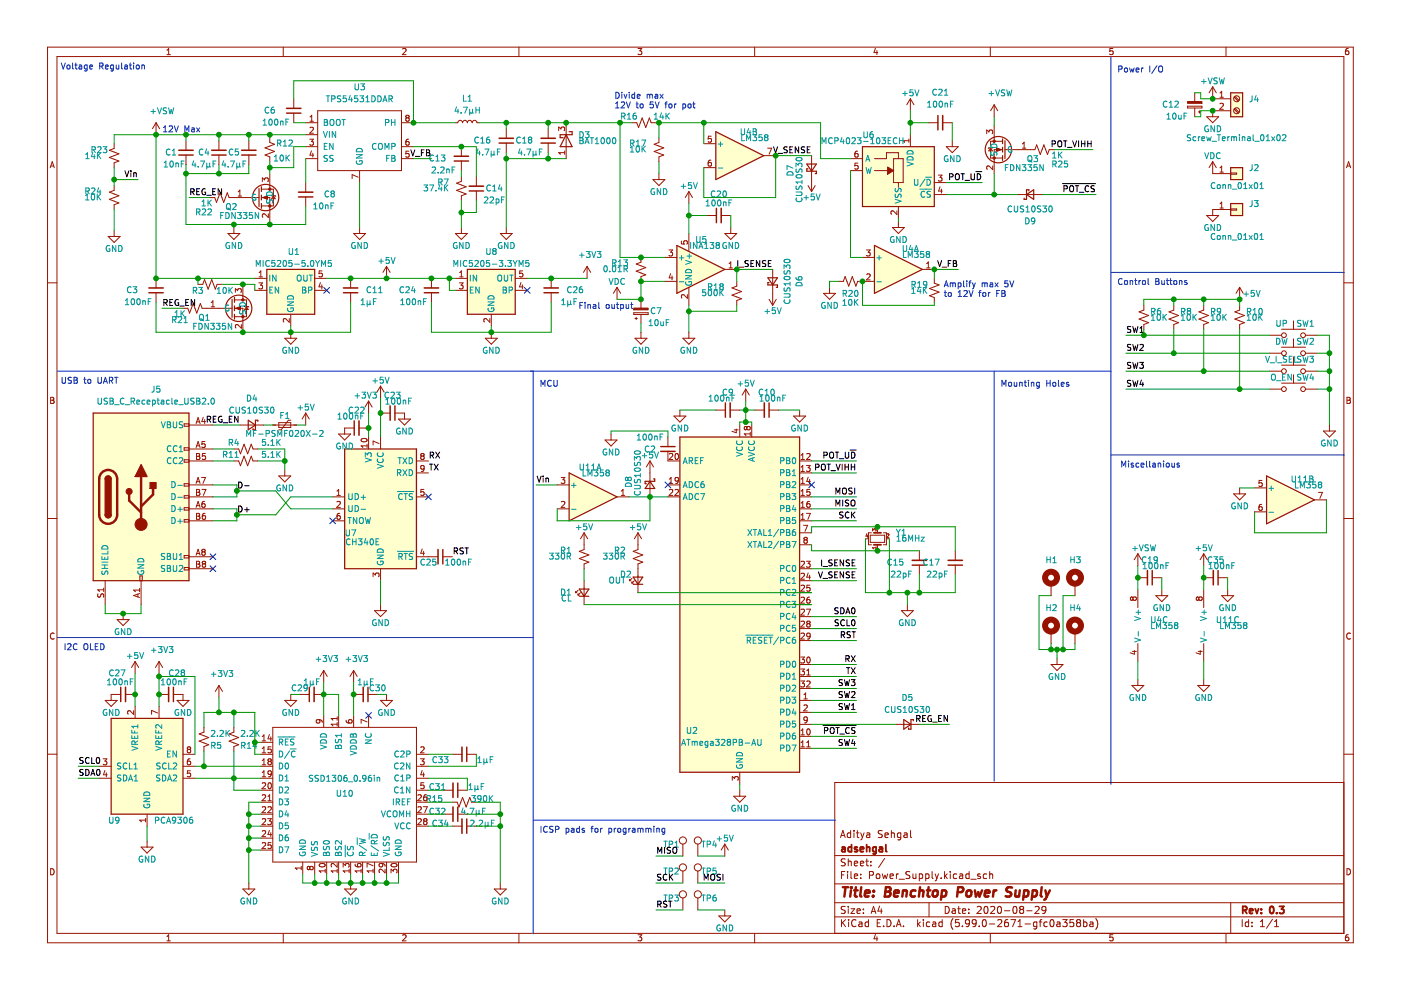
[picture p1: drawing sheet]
<svg xmlns="http://www.w3.org/2000/svg" width="297mm" height="210mm" viewBox="0 0 297 210" stroke-linecap="round" stroke-linejoin="round" font-family="sans-serif">
<path d="M.1 0h297v209.9h-297z" fill-rule="evenodd" fill="#fff" stroke="#fff" stroke-width=".21"/>
<g fill="none" stroke="#981200" stroke-width=".21">
<path d="M10.1 10h276.8v189.9h-276.8zM12.1 12h272.8v185.9h-272.8zM35.4 11.6h.7M35.4 10.7l.4-.4v1.3M60.1 10v2M85.4 10.4l.5-.1 .2 .4-.8 .9h.8M110 10v2M135.3 10.3h.8l-.5 .5 .4 .1v.6l-.2 .1-.5-.1M160 10v2M185.6 10.2l-.3 .9h.8M185.9 10.7v.9M210 10v2"/>
<path d="M236 10.3h-.7v.6l.6-.1 .1 .7-.2 .1-.5-.1M253.3 19.7v1.8M257.1 18.4v2.5h3.8M257.1 18.4l-.7 1.3M257.1 18.4l.8 1.3M258.7 19.7l.3-.3v1.2M259.9 10v2M285.9 10.3h-.4l-.2 .3-.1 .7 .3 .3 .4-.1v-.7h-.4l-.3 .2M10.6 35.6l.5-1.3 .4 1.3M10.8 35.2h.6M24.2 30.5v1l-1 .4 2 .7-2 .8 2 .7-1 .4v1M24.2 39.3v1.1l-1 .3 2 .8-2 .8 2 .7-1 .4v1"/>
<path d="M33.1 26l-.8 1.3M33.1 26v2.6M33.1 26l.7 1.3M39.4 29.8v2.1M39.4 32.9v2M46.4 29.8v2.1M46.4 32.9v2M52.8 29.8v2.1M52.8 32.9v2M55.6 38.5v-.8l.5 .4 .1-.3h.6l.1 .2-.1 .5M57.2 29.2v1l1 .4-2 .8 2 .7-2 .8 1 .4v1M57.2 36.8v3.3"/>
<path d="M62.3 20.9v2.1M62.3 24v2M64.8 38.7v2M64.8 26h2.6M64.8 33.6h2.6M64.8 31.1h2.6M64.8 28.6h2.6M65.7 29.5h.7l-.4 .5 .4 .1v.6l-.2 .1-.5-.1M65.7 27.1l.5-.1 .2 .3-.7 .9h.7M65.7 25.7h.7M65.7 24.8l.4-.4v1.3M66 32l-.3 .9h.8"/>
<path d="M66.3 32.5v.8M67.4 23.5h17.7v12.7h-17.7zM75.9 37.6l-1.2-.6v.9M76.2 36.2v2.5M85.1 26h2.6M85.1 33.6h2.6M85.1 31.1h2.6M86.3 25l-.3-.3 .3-.3h.2l.3 .3-.3 .3M86.3 25l-.3 .2v.3l.3 .2h.2l.3-.2-.1-.4-.2-.1M86.3 25h.2M86.6 29.5l-.3 .1-.2 .2-.1 .7 .3 .3 .4-.1-.1-.6-.3-.1-.3 .2M86.7 32.1h-.6l-.1 .6 .6-.1 .1 .6-.2 .1-.5-.1"/>
<path d="M96.6 26h.5a.51 .51 0 0 1 .5-.5 .51 .51 0 0 1 .5 .5 .51 .51 0 0 1 .5-.5 .51 .51 0 0 1 .5 .5 .51 .51 0 0 1 .5-.5 .51 .51 0 0 1 .5 .5 .51 .51 0 0 1 .5-.5 .51 .51 0 0 1 .5 .5h.5M97.8 31.1v2M97.8 34.1v2.1M97.8 37.4v1.1l-1 .3 2 .8-2 .8 2 .7-1 .4v1M101 37.4v2.1M107.3 27.3v2M107.3 30.3v2.1M116.2 27.3v2M116.2 30.3v2.1M118.4 27.7v-.8l.5 .4 .2-.3h.5l.1 .2-.1 .5M119.7 32v.7M119.7 32.4h-1.3l.4 .3"/>
<path d="M120 26v7.6M134 26h1l.4 1 .8-2 .7 2 .8-2 .4 1h1M138.4 38.1h2.6l-1.3 1.2zM139.7 29.2v1l-1 .4 2 .8-2 .7 2 .8-1 .4v1M139.7 36.8v1.3M149.2 30.5h2.6M149.2 35.5h2.6M150.7 34h-.3l-.2 .3-.1 .7 .3 .2 .4-.1-.1-.6-.3-.1-.3 .3M150.8 28.9h-.6l-.1 .6 .6-.1 .1 .6-.2 .1-.5-.1M161.9 33h2.6M162.8 31.4h.8l-.5 1.3M171.3 39.3l.8 1.3"/>
<path d="M172.1 33v7.6M172.8 39.3l-.7 1.3M180.3 33.6h2.6M180.3 36.2h2.6M181.8 32.1h-.3l-.2 .3-.1 .7 .3 .2 .4-.1-.1-.6-.3-.1-.3 .3M181.9 34.6h-.6l-.1 .6 .6-.1 .1 .6-.2 .2-.5-.2M185.4 33.6h2.5v-1.2h2.6v1.2M185.4 36.2h2.8M189.5 33.6h2v5.1h-2zM190.5 38.7v1M192.7 29.5v.7M192.7 29.8h-1.3l.4 .4"/>
<path d="M193 20.9l-.7 1.3M193 20.9v2.6M193 28.6v2.5M193 20.9l.8 1.3M196.8 26h2.1M198.1 38.7h2.5M198.9 37.1h.8l-.4 .5 .4 .1v.6l-.2 .1-.6-.1M199.3 39.6l-.3 .9h.8M199.9 26h2M200.6 31.1h2.6l-1.3 1.3zM201.9 29.8v1.3M209.2 28.3v-.7l.5 .4 .1-.4h.6l.1 .2-.1 .5"/>
<path d="M210 31.4l.4 .6h-.8zM210.5 35.2v.8l-.9-.8-.4 .2 .1 .5M210.5 31.2l-1 .3M210.8 22.2v2.6M210.8 26.7v3.3M210.8 22.2l-.8 1.3M210.8 22.2l.7 1.3M212.6 31.7h-1.8v5.1M212.6 30h-2.6v3.5h2.6M213.1 31.7h6.3l.4-1 .8 2 .7-2 .8 2 .4-1h1M216.8 31.4h.7M216.8 30.5l.3-.4v1.3"/>
<path d="M251.8 22.5h3v.4h-3zM253.3 22.9v1.9M254.1 23.7h.5M254.3 23.5v.5M255.8 24.8h2.6l-1.3 1.2zM257.1 34.3v2.5h3.8M257.1 34.3l-.7 1.2M257.1 34.3l.8 1.2M258.7 35.6l.3-.4v1.3M258.7 20.6h.7M258.7 22l.4-.1 .3 .4-.8 .9h.8M258.7 36.5h.7"/>
<path d="M260.9 36.7h1.3v.2h-1.3zM260.9 23.5h-3.8v1.3M261.7 23.2l.8 .8M261.7 20.6l.8 .9M261.8 23l.9 .8M261.8 20.4l.9 .9M285.5 35.6l.4-1.3 .5 1.3M285.6 35.2h.6M10.1 60h2M22.9 50.1h2.6l-1.3 1.3zM24.2 48.9v1.2M33.1 59v2.1"/>
<path d="M44.5 41.9h1l.4 1 .8-2 .7 2 .8-2 .4 1h6.3M48.3 49.5h2.6l-1.3 1.3zM49.6 48.2v1.3M50.5 41.6h.7M50.5 40.7l.4-.4v1.3M54 59h2.6M54.9 60h.8l-.5 .5 .4 .1v.5l-.2 .1-.5-.1M54.9 58.7h.8M54.9 57.8l.4-.4v1.3M55.4 41.9h1.8v5.1M55.4 40.1h2.6v3.6h-2.6M56.9 45.3v.8l-.9-.8-.4 .3 .1 .5"/>
<path d="M57.5 41.4l1 .2M58 41.5l.3 .6h-.7zM64.8 41.8v2M66.7 59h2.6M67.9 59.9l-.3 .9h.8M68.3 57.4h-.6l-.1 .6h.6l.1 .6-.2 .1-.5-.1M74.3 59v2.1M75 49.5h2.5l-1.3 1.3zM76.2 48.2v1.3M82 56.5v2.5M82 56.5l-.8 1.3M82 56.5l.7 1.3"/>
<path d="M91.5 59v2.1M96.6 59h2.5M96.6 49.5h2.5l-1.3 1.3zM97.4 60h.8l-.4 .5 .3 .1v.5l-.2 .1-.5-.1M97.5 58.7h.7M97.5 57.8l.3-.4v1.3M97.8 48.2v1.3M101 40.5v2M106.1 49.5h2.5l-1.3 1.3zM107.3 48.2v1.3M109.2 59h2.6M110.5 59.9l-.4 .9h.8"/>
<path d="M110.8 57.4h-.6l-.1 .6h.7v.6l-.2 .1-.5-.1M116.9 59v2.1M124.5 56.5l-.8 1.3M124.5 56.5v2.5M124.5 56.5l.7 1.3M135.9 54.6v1l-1 .4 2 .7-2 .8 2 .8-1 .3v1.1M141 59.7h2.5M141 54.6h2.5M141.8 53h.8l-.4 .5 .3 .1v.5l-.1 .2-.6-.2M142.2 58l-.3 .9h.8M142.5 58.5v.8M144.5 51.1v.6l.6 .1-.1-.6 .6-.1 .1 .2-.1 .5"/>
<path d="M146.1 40.6v2.6M146.1 49.5v3.8M146.1 40.6l-.8 1.3M146.1 40.6l.7 1.3M149.9 45.7h2M152.9 45.7h2M153.7 49.5h2.5l-1.3 1.3zM153.7 57.1h2.5M154.6 56.8h.7M154.6 55.9l.3-.4v1.3M154.9 48.2v1.3M156.2 59.7v1l-1 .4 2 .7-2 .8 2 .7-1 .4v1"/>
<path d="M163.8 57.1v7.6M177.8 59.7h1l.4-1.1 .7 2.1 .8-2.1 .8 2.1 .3-1h3.6M182.9 54.6h2.5M183.7 53h.8l-.4 .5 .3 .1v.5l-.1 .2-.6-.2M183.8 58.2l.5-.1 .2 .3-.8 .9h.8M189.2 48.2h2.5l-1.2 1.3zM190.2 44.7v.8l-.9-.8-.4 .2 .1 .5M190.5 43.8v2.5M190.5 47v1.2M195.6 57.1h2.5M196.5 55.9l.3-.4v1.3M196.5 56.8h.7"/>
<path d="M198.1 59v1l1 .4-2 .8 2 .7-2 .8 1 .4v1M198.1 41.3h2.5M199.6 40.1v.8M215.9 41.3h5M255.8 45.7h2.6l-1.3 1.3zM258.7 43.2l.3-.4v1.3M258.7 44.1h.7M260.9 44.3h1.3v.3h-1.3zM260.9 44.4h-3.8v1.3M284.9 60h2M33.1 62.1v2M38.8 65.4h1l.4 1 .8-2 .7 2 .8-2 .4 1h6.3"/>
<path d="M42 60.3h1l.4-1 .7 2 .8-2 .8 2 .3-1h1M44.8 65.1h.7M44.8 64.1l.3-.3v1.3M49.7 65.4h1.8v5M49.7 63.6h2.6v3.5h-2.6M49.9 62v-.8l.5 .4 .1-.3h.6l.1 .1-.1 .6M51.2 68.8v.8l-.9-.8-.4 .3 .1 .4M51.5 60.3v3.3M51.7 64.9l1.1 .2M52.3 65l.3 .6h-.7zM54 61.6h2.6M60.4 71.7h2.5l-1.3 1.3z"/>
<path d="M61.3 67.5v.8l-.9-.8-.3 .3 .1 .5M61.6 66.6v2.6M61.6 70.4v1.3M66.7 61.6h2.6M68.2 60.4v.8M74.3 62.1v2M91.5 62.1v2M96.6 61.6h2.5M102.9 71.7h2.5l-1.2 1.3zM103.9 67.5v.8l-1-.8-.3 .3 .1 .5M104.2 66.6v2.6M104.2 70.4v1.3"/>
<path d="M109.2 61.6h2.6M110.8 60.4v.8M116.9 62.1v2M130.8 60.9l.8 1.3M130.8 60.9v2.6M130.8 60.9l-.7 1.3M134.4 66.3h3v.4h-3zM134.6 71.7h2.6l-1.3 1.3zM134.6 67.5h.5M134.9 67.3v.5M135.9 63.5v1.8M135.9 66.7v1.8"/>
<path d="M135.9 70.4v1.3M144.8 71.7h2.5l-1.2 1.3zM145.7 62.5v.8l-.9-.8-.3 .2 .1 .5M146.1 60.9v3.8M146.1 70.4v1.3M163.1 63.5l.7 1.2M164.6 63.5l-.8 1.2M174.6 62.2h2.5l-1.2 1.3zM175.9 60.9v1.3M242.5 64.7v1l-1 .4 2 .8-2 .8 2 .7-1 .4v1M248.9 64.7v1l-1.1 .4 2.1 .8-2.1 .8 2.1 .7-1 .4v1M255.2 64.7v1l-1 .4 2 .8-2 .8 2 .7-1 .4v1"/>
<path d="M262.8 60.9l-.7 1.3M262.8 60.9v2.6M262.8 64.7v1l-1 .4 2 .8-2 .8 2 .7-1 .4v1M262.8 60.9l.8 1.3M269.2 78.7h2.5M269.2 74.9h2.5M269.2 71.1h2.5M271.7 77.4h5.1M271.7 73.6h5.1M271.7 69.8h5.1M274.2 68v1.8M274.2 71.8v1.8"/>
<path d="M274.2 75.6v1.8M274.2 79.5v1.7M276.8 78.7h2.5M276.8 74.9h2.5M276.8 71.1h2.5M10.7 84.2h.5l.2 .3-.2 .4 .2 .1 .1 .3-.3 .2h-.5zM10.7 84.9h.5M39.1 89.9h1v.5h-1zM39.1 94.9h1v.6h-1zM39.1 97.5h1v.5h-1zM40.1 97.7h5M40.1 90.1h5"/>
<path d="M40.1 95.2h5M41.6 89.8l.4-1.3 .4 1.3M41.6 94.9l.4-1.3 .4 1.3M41.7 96.2h.4l.2 .2-.2 .4 .2 .1 .1 .3-.2 .2h-.5zM41.7 96.8h.4M41.7 94.5h.6M41.7 89.4h.6M43.1 88.5l-.3 .9h.8M43.4 89v.8M43.5 93.6h-.7v.6h.6l.1 .6-.2 .1-.5-.1M43.5 96.2h-.6v.6l.6-.1v.6l-.1 .1-.5-.1M49.6 97.7h1l.4 1.1 .7-2.1 .8 2.1 .8-2.1 .3 1h1.1"/>
<path d="M49.6 95.2h1l.4 1 .7-2 .8 2 .8-2 .3 1h1.1M50.9 90.1h5M57.8 90.1h5.1M59.1 89.6h2.5v1h-2.5zM60.4 99.6v1.3M61.6 89.1h-.5l-1.5 2h-.5M64.8 87.6l-.7 1.2M64.8 87.6v2.5M64.8 87.6l.8 1.2M71.8 92h2.5l-1.2 1.3zM75.1 90.8h-2v1.2M76.1 90.8h2"/>
<path d="M76.7 93.1a.61 .61 0 0 1 .7-.2 .61 .61 0 0 1 .4 .6 .75 .75 0 0 1-1.2-.2zM77.8 94.2v.7M77.8 94.5h-1.2l.3 .4M78.1 85l-.7 1.3M78.1 85v2.6M78.1 92.7v2.5M78.1 85l.8 1.3M80.4 94l-1.3-.5v.9M80.7 87.6h2M80.7 81.9v2.5M80.7 92.7v2.5M80.7 81.9l-.8 1.2"/>
<path d="M80.7 81.9l.7 1.2M83.7 87.6h2.1v1.2M84.5 88.8h2.5l-1.2 1.3zM88.3 97.7h2.5M89.4 96.7l-.2-.2 .2-.3h.4l.1 .2-.2 .3M89.4 96.7l-.2 .2v.3l.2 .2h.4l.1-.2v-.3l-.2-.2M89.4 96.7h.3M89.9 99.2l-.2 .3-.4-.1v-.6l.4-.1 .2 .2v.8l-.2 .2-.4 .1M128.3 93.3h2.5l-1.2 1.3zM129.6 92v1.3M137.8 97.7v7.7M137.8 97.7l-.8 1.3"/>
<path d="M137.8 97.7l.8 1.3M141.6 95.7v2h2.5M141.6 92.7v2M141.9 96.3l.5-.1 .2 .3-.7 .9h.7M142.9 88.2h2.5l-1.3 1.3zM143.2 96.3l.2-.1a.68 .68 0 0 1 .5 .6 .68 .68 0 0 1-.5 .6l-.3-.5zM144.1 86.9v1.3M151.8 86.9h2M154.8 86.9h2M155.7 91.1h.8M156.1 91v.8l-.9-.4M156.8 90.1v2.6"/>
<path d="M158.1 82.5l-.8 1.3M158.1 82.5v2.5M158.1 82.5l.8 1.3M158.3 90.7l.3-.3h.2l.3 .3-.1 .3-.2 .1h-.3l-.2-.2M158.3 90.7l-.2-.3-.3 .3 .1 .3 .1 .1 .3-.2M158.3 90.7v.2M159.1 92h-1.3l.4 .4M159.1 91.6v.8M159.4 90.1v2.6M160 86.9h2M163.1 86.9h2M168.3 88.2h2.5l-1.3 1.3z"/>
<path d="M169.5 86.9v1.3M169.5 97.7h2.6M169.8 97.4h.8M169.8 100h.8M169.8 96.5l.4-.3v1.2M169.8 99.1l.4-.4v1.3M171 98.7h.8l-.5 .5 .4 .1v.5l-.2 .2-.5-.2M171 96.3l.5-.1 .3 .3-.8 .9h.8M269.2 82.5h2.5M271.7 81.2h5.1M276.8 82.5h2.5M280.6 91.4h2.5l-1.2 1.3z"/>
<path d="M281.9 90.1v1.3M285.6 84.2h.4l.3 .3-.3 .4 .3 .1v.3l-.2 .2h-.5zM285.6 84.9h.4M10.1 109.9h2M39.1 102.6h1v.5h-1zM39.1 105.1h1v.5h-1zM39.1 107.6h1v.5h-1zM39.1 110.2h1v.5h-1zM39.1 117.8h1v.5h-1zM40.1 118h5M40.1 105.4h5M40.1 107.9h5"/>
<path d="M40.1 102.8h5M40.1 110.4h5M41.6 107.6l.4-1.3 .4 1.3M41.6 102.5l.4-1.3 .4 1.3M41.6 117.7l.4-1.2 .4 1.2M41.7 103.8h.4l.2 .2-.2 .4 .2 .1 .1 .3-.2 .2h-.5zM41.7 119h.4l.2 .2-.2 .4 .2 .1 .1 .3-.2 .3h-.5zM41.7 108.8h.4l.2 .3-.2 .3 .2 .2 .1 .3-.2 .2h-.5zM41.7 109.4h.4M41.7 104.4h.4M41.7 119.6h.4M41.7 107.2h.6"/>
<path d="M41.7 102.1h.6M41.7 117.4h.6M42.7 101.2h.9l-.6 1.3M42.8 103.8h.9l-.6 1.2M43 117l-.2 .2v.3l.2 .2h.3l.2-.2v-.3l-.2-.2M43 117l-.2-.2 .2-.3h.3l.2 .2-.2 .3M43 117h.3M43.1 119.5l-.2-.2 .2-.3 .4 .1 .1 .1-.2 .3M43.1 119.5l-.2 .3v.2l.2 .3 .4-.1 .1-.2v-.2l-.2-.3M43.1 119.5h.3M43.4 106.3l-.4 .1-.2 .2v.7l.2 .3 .5-.1-.1-.7h-.4l-.2 .2M43.5 108.8l-.4 .1-.2 .2v.8l.2 .2 .4-.1v-.6l-.4-.1-.2 .3"/>
<path d="M59.1 100.9h2.5l-1.2 1.3zM70.5 105.4h2.6M70.5 107.9h2.6M70.5 110.4h2.6M71.4 105h.8M71.4 106.4l.5-.1 .3 .4-.8 .9h.8M71.4 104.1l.4-.3v1.2M72 108.8l-.3 .1-.2 .2-.1 .8 .3 .2 .4-.1-.1-.6-.3-.1-.3 .3M88.3 118h4.6M88.3 105.4h2.5M88.3 100.3h2.5M89.5 116.4l-.3 .9h.8"/>
<path d="M89.8 116.9v.8M89.9 103.8h-.6l-.1 .6 .6-.1 .1 .6-.2 .1-.5-.1M93.9 118h2M118.1 107.9h2.6M118.1 102.8h2.6M119 101.2h.8l-.5 .5 .4 .1v.6l-.2 .1-.5-.1M119 106.4l.5-.1 .3 .4-.8 .9h.8M123.8 113v3.5l-1 .4 2.1 .8-2.1 .7 2.1 .8-1.1 .4v1M123.8 113l-.7 1.2M123.8 113l.8 1.2M130.8 105.4h2.6M131.7 105h.8"/>
<path d="M131.7 104.1l.4-.3v1.2M135.3 113l-.8 1.2M135.3 113v3.5l-1.1 .4 2.1 .8-2.1 .7 2.1 .8-1 .4v6.1M135.3 113l.7 1.2M141.6 105.4h2.5M141.6 102.8h2.5M141.9 103.9l.5-.1 .2 .3-.7 .9h.7M141.9 102.5h.7M141.9 101.6l.4-.4v1.3M143.1 103.9l.5-.1 .2 .3-.7 .9h.7M143.8 101.8l-.2 .2h-.4v-.7l.4-.1 .2 .3v.7l-.2 .2-.4 .1M169.5 115.5h2.6"/>
<path d="M169.5 113h2.6M169.5 105.4h2.6M169.5 107.9h2.6M169.5 102.8h2.6M169.5 110.4h2.6M169.5 100.3h2.6M169.8 105h.8M169.8 107.6h.8M169.8 102.5h.8M169.8 110.1h.8M169.8 119.1l.5-.1 .3 .4-.8 .9h.8M169.8 101.6l.4-.4v1.3"/>
<path d="M169.8 104.1l.4-.3v1.2M169.8 106.7l.4-.4v1.3M169.8 109.2l.4-.4v1.3M170.4 111.4h.8l-.5 1.3M170.7 114.5l-.3-.3 .3-.3 .3 .1 .2 .2-.3 .3M170.7 114.5l-.3 .2v.2l.3 .3 .3-.1 .2-.2v-.2l-.3-.2M170.7 114.5h.2M171 119h.8l-.5 .5 .4 .1v.5l-.2 .2-.5-.2M171 108.8h.8l-.5 1.3M171.3 101.2l-.3 .9h.8M171.6 106.3l-.3 .1-.2 .2-.1 .7 .3 .3 .4-.1-.1-.7h-.3l-.3 .2M171.6 101.7v.8"/>
<path d="M171.7 103.8h-.6l-.1 .6 .6-.1 .1 .6-.2 .1-.5-.1M183.5 114.2h.6M183.8 113.1l-.2 .6h.5M184 113.4v.5M184.5 113.5h3.1v1.5h-3.1zM184.8 113h-.7v2.5h.7M185 112.6v-.5l.3 .3v-.2h.4v.4M185.7 116.1h-.7l.2 .3M185.7 115.9v.5M186 111.7v1.3M186 115.5v1.3M187.3 113h.6v2.5h-.6"/>
<path d="M187.9 114.2h.7M188 113.3l.3-.1 .2 .2-.5 .5h.5M194.9 116.8v2M194.9 119.8v2.1M202.5 116.8v2M202.5 119.8v2.1M241.2 117.4v2.5M241.2 117.4l-.7 1.3M241.2 117.4l.8 1.3M255.2 117.4v2.5M255.2 117.4l-.8 1.3M255.2 117.4l.8 1.3"/>
<path d="M261.6 104.7h2.5l-1.3 1.3zM262.8 103.4v1.3M266 103.4h2.5M266 108.5h2.5M267.5 106.9l-.4 .1-.1 .2-.1 .8 .2 .2 .5-.1-.1-.6-.4-.1-.2 .3M267.6 101.9h-.6l-.1 .6 .6-.1 .1 .6-.2 .1-.5-.1M278.7 106h2.5M279.5 104.4h.9l-.6 1.3M284.9 109.9h2M11.5 134.3a.58 .58 0 0 0-.8 .6 .58 .58 0 0 0 .8 .5M20.8 125.9l-.1 .5 .3 .2 .3-.1 .2-.5h.4v.6M22 124.7v.7"/>
<path d="M22 125.1h-1.3l.4 .3M22.3 123.1v5.1M24.8 131.4h2.6l-1.3 1.2zM26.1 130.1v1.3M29.2 126v.6M29.6 125.8l-1.3 .5 1.3 .4M29.6 124.8v.7M29.6 125.1h-1.3l.4 .4M29.7 122.1h.5v1h-.5zM29.9 123.1v5.1M39.1 120.3h1v.5h-1zM40.1 120.6h5"/>
<path d="M79.1 122.3v-.8l.5 .4 .1-.4h.5l.2 .2-.2 .6M79.4 129.5h2.6l-1.3 1.2zM80.7 120.6v2.5M80.7 128.2v1.3M122.1 125.4v.3M122.1 125.7h.2M122.6 125.9v.3M122.6 126.2h.2M122.6 125.2l-.5 .5M123.1 125.7l-.5 .5M123.8 123.1v5.1M133.5 123.1h.2"/>
<path d="M133.5 122.9v.2M134 123.4v.2M134 123.6h.2M134 122.6l-.5 .5M134.5 123.1l-.5 .5M169.5 125.7h2.6M169.5 123.1h2.6M169.5 120.6h2.6M169.5 128.2h2.6M169.5 130.7h2.6M169.5 133.3h2.6M169.5 135.8h2.6"/>
<path d="M169.8 139.3h.8l-.5 .5 .4 .1v.6l-.2 .1-.5-.1M169.8 134.4l.5-.2 .3 .4-.8 .9h.8M169.8 124.2l.5-.1 .3 .3-.8 .9h.8M169.8 131.8l.5-.1 .3 .4-.8 .9h.8M169.8 126.7l.5-.1 .3 .4-.8 .9h.8M169.8 121.7l.5-.2 .3 .4-.8 .9h.8M169.8 129.3l.5-.1 .3 .3-.8 .9h.8M171 129.2h.8l-.5 1.2M171.2 139.4l.1-.1a.68 .68 0 0 1 .5 .6 .68 .68 0 0 1-.5 .7l-.3-.5zM171.3 132.2l-.3 .3 .1 .3 .2 .2h.2l.3-.3v-.2l-.3-.3M171.3 132.2l-.3-.2 .3-.3h.2l.3 .2-.3 .3M171.3 132.2h.2"/>
<path d="M171.3 121.5l-.3 .9h.8M171.6 126.6l-.3 .1-.2 .2-.1 .7 .3 .3 .4-.1-.1-.6-.3-.1-.3 .2M171.6 122v.8M171.7 124.1h-.6l-.1 .6 .6-.1 .1 .6-.2 .1-.5-.1M171.8 134.8l-.3 .2h-.3l-.1-.6 .4-.2 .3 .3-.1 .7-.2 .2-.3 .1M191.1 129.5h2.6l-1.3 1.2zM192.4 128.2v1.3M222.8 123.8v2.5M222.8 133.9v2.5M224.1 139.6v1.3M227.9 123.8v2.5M227.9 133.9v2.5"/>
<path d="M240.1 138.1h.8M240.2 126.8l.3-.2h.2l.2 .2v.4l-.2 .1h-.2l-.3-.3M240.2 126.8l-.2-.2-.3 .2v.2l.2 .3 .3-.3M240.2 126.8v.2M240.5 137.9v.8l-.9-.3M241.2 125v3.8M241.2 136.4v3.9M241.2 122.5h2.1M244.3 122.5h2M245.1 126.3h2.5l-1.3 1.3zM246.3 125v1.3M254.1 138.1h.8"/>
<path d="M254.2 126.8l-.3-.2-.3 .2v.2l.3 .3 .3-.3M254.2 126.8l.2-.2h.3l.2 .2v.2l-.2 .3h-.3l-.2-.3M254.2 126.8v.2M254.5 137.9v.8l-.9-.3M255.2 125v3.8M255.2 136.4v3.9M255.2 122.5h2M258.3 122.5h2M259 126.3h2.6l-1.3 1.3zM260.3 125v1.3M286.3 134.3a.58 .58 0 0 0-.8 .6 .58 .58 0 0 0 .8 .5M10.1 159.9h2"/>
<path d="M22.3 148.5h2.5l-1.2 1.3zM25.6 147.2h-2v1.3M26.6 147.2h2M28.3 150.7v.8l-.9-.8-.3 .2 .1 .5M28.6 140.3v2.5M28.6 149.8v2.5M28.6 140.3l-.7 1.2M28.6 140.3l.8 1.2M33.4 151.2l-1.3-.6v.9M33.7 147.2h2.1M33.7 140.3v2.5M33.7 149.8v2.5"/>
<path d="M33.7 140.3l-.7 1.2M33.7 140.3l.8 1.2M36.8 147.2h2v1.3M37.5 148.5h2.6l-1.3 1.3zM38.8 159.9h2.5M39.9 158.9l-.2-.3 .2-.3 .4 .1 .1 .2-.2 .3M39.9 158.9l-.2 .2v.3l.2 .2h.4l.1-.2v-.3l-.2-.2M39.9 158.9h.3M43.2 154.2v1l-1 .4 2.1 .8-2.1 .7 2.1 .8-1.1 .4v1M46.4 145.3l-.7 1.3M46.4 145.3v2.6M46.4 145.3l.8 1.3"/>
<path d="M49.6 154.2v1l-1 .4 2 .8-2 .7 2 .8-1 .4v1M55.3 159.9h2.5M55.3 157.4h2.5M55.6 159.6h.7M55.6 157.1h.7M55.6 156.2l.4-.4v1.3M55.6 158.7l.4-.4v1.3M57.1 155.7l-.3 1h.8M57.4 156.2v.9M57.5 158.3h-.6l-.1 .7 .6-.1 .1 .6-.2 .1-.5-.1M57.8 154.2h30.5v28.6h-30.5zM60.4 148.5h2.5l-1.3 1.3z"/>
<path d="M61.6 147.2v1.3M63.5 147.2h2.1M66.6 147.2h2M67.6 152.6l.2 .2v.4l-.6 .1-.2-.5 .3-.2h.7l.3 .2v.4M68.6 142.2v2.5M68.6 151.7v2.5M68.6 142.2l-.7 1.2M68.6 142.2l.8 1.2M71.5 153.6h-1.3l.4 .3M71.5 152v.7M71.5 153.2v.7M71.5 152.3h-1.3l.4 .4"/>
<path d="M71.8 151.7v2.5M73.4 152.7v.4l.3 .2h.7l.3-.2-.2-.5-.6 .1v.4l.2 .2M75 147.2h2M75 142.2v2.5M75 151.7v2.5M75 142.2l-.8 1.2M75 142.2l.7 1.2M77.8 153.1l-1.2-.6v.9M78 147.2h2M78.1 151.7v2.5M80.7 148.5h2.5l-1.2 1.3zM82 147.2v1.3"/>
<path d="M88.3 159.9h2.5M89.2 158.5l.5-.2 .2 .4-.8 .9h.8M95.9 159.9h2M99 159.9h2M169.5 153.6h2.6M169.5 148.5h2.6M169.5 156.1h2.6M169.5 158.7h2.6M169.5 151h2.6M169.5 140.9h2.6M169.5 143.4h2.6M169.5 146h2.6"/>
<path d="M169.8 141.8h.8l-.5 .5 .4 .1v.6l-.2 .1-.5-.1M169.8 144.4h.8l-.5 .5 .4 .1v.5l-.2 .2-.5-.2M169.8 158.3h.8M169.8 155.8h.8M169.8 154.9l.4-.4v1.3M169.8 157.4l.4-.3v1.2M170.4 148.2h.8M170.4 147.3l.4-.4v1.3M170.4 149.6l.5-.1 .3 .3-.8 .9h.8M171 144.5l.5-.1 .3 .3-.8 1h.8M171 158.3h.8M171 142.2l.4-.4v1.3"/>
<path d="M171 157.4l.4-.3v1.2M171 143.1h.8M171.2 152.5l-.3 .3-.3-.1-.1-.6 .4-.1 .3 .2-.1 .8-.2 .2-.3 .1M171.2 154.7l.1-.2a.68 .68 0 0 1 .5 .7 .68 .68 0 0 1-.5 .6l-.3-.5zM189.8 153.6h5.1M222.8 140.9h2.6l-1.3 1.3zM240 145.3h2.5l-1.3 1.3zM241.2 144.1v1.2M253.9 145.3h2.6l-1.3 1.3zM255.2 144.1v1.2M284.9 159.9h2M21 165h2.6"/>
<path d="M21 162.5h2.6M21.9 160.9h.8l-.5 .5 .4 .1v.5l-.2 .2-.5-.2M22.2 163.4l-.3 .9h.8M22.5 163.8v.9M29.9 179.6h2.6l-1.3 1.3zM30.9 173.5v.8M30.9 173.9h-1.3l.4 .4M31.2 172.6v2.6M31.2 178.3v1.3M38.8 165h2.5M38.8 162.5h2.5M40.3 160.9h-.4l-.1 .3-.1 .7 .2 .3 .5-.2-.1-.6h-.4l-.2 .2"/>
<path d="M40.4 163.4h-.6l-.1 .6h.6l.1 .6-.2 .1-.5-.1M55.3 175.2h2.5M55.3 167.5h2.5M55.3 172.6h2.5M55.3 170.1h2.5M55.3 165h2.5M55.3 162.5h2.5M55.3 177.7h2.5M55.6 168.6l.5-.1 .2 .4-.8 .9h.8M55.6 173.7l.5-.1 .2 .3-.8 .9h.8M55.6 171.2l.5-.2 .2 .4-.8 .9h.8M55.6 166.1l.5-.1 .2 .3-.8 .9h.8"/>
<path d="M55.6 162.2h.7M55.6 161.2l.4-.3v1.3M55.6 163.8l.4-.4v1.3M55.6 164.7h.7M55.6 176.2l.5-.1 .2 .4-.8 .9h.8M55.6 178.8l.5-.1 .2 .3-.8 .9h.8M56.7 173.6h.8l-.4 .5 .4 .1v.5l-.2 .1-.6-.1M56.8 171.2l.5-.2 .2 .4-.8 .9h.8M56.8 169.8h.7M56.8 168.9l.4-.4v1.3M56.9 166.1l.2-.1a.68 .68 0 0 1 .5 .6 .68 .68 0 0 1-.5 .6l-.3-.5zM57.1 161.4l-.3-.2 .3-.3h.2l.2 .2-.2 .3"/>
<path d="M57.1 161.4l-.3 .3 .1 .3 .2 .2h.2l.2-.3v-.4l-.2-.1M57.1 161.4h.2M57.1 176.1l-.3 .9h.8M57.4 176.5v.9M57.5 178.7h-.6l-.1 .6 .6-.1 .1 .6-.2 .1-.5-.1M57.5 164l-.2 .2-.4-.1v-.6l.4-.1 .2 .3v.7l-.2 .2-.4 .1M88.3 175.2h2.5M88.3 167.5h2.5M88.3 172.6h2.5M88.3 170.1h2.5M88.3 165h2.5M88.3 162.5h2.5"/>
<path d="M88.6 173.7l.5-.1 .2 .3-.8 .9h.8M88.6 168.6l.5-.1 .2 .4-.8 .9h.8M88.6 171.2l.5-.2 .2 .4-.8 .9h.8M89.1 160.9h.8l-.4 .5 .4 .1v.5l-.2 .2-.6-.2M89.5 163.4l-.3 .9h.8M89.8 171h.8l-.5 1.3M89.8 163.8v.9M89.9 166h-.6l-.1 .6 .6-.1 .1 .6-.2 .1-.5-.1M90.1 174.1l-.3 .3 .1 .3 .2 .1h.2l.2-.2v-.4l-.2-.1M90.1 174.1l-.3-.2 .3-.3h.2l.2 .2-.2 .3M90.1 174.1h.2M90.4 168.5l-.3 .1-.2 .2-.1 .7 .3 .3 .4-.2-.1-.6h-.3l-.3 .2"/>
<path d="M94 167.5h2M94 172.6h2M95.9 175.2h2M95.9 170.1h1l.4 1 .8-2 .7 2 .8-2 .4 1h1M97.1 167.5h2M97.1 172.6h2M99 175.2h2M144.8 179v2.5M148 179v2.5M153.7 179v2.5M153.7 179l-.8 1.2M153.7 179l.7 1.2"/>
<path d="M155.3 165.4v-.8l.4 .5 .2-.4h.5l.1 .2-.1 .5M155.6 168.8h2.5l-1.3 1.3zM156.8 163.7v2.6M156.8 167.5v1.3M178.2 177.6l.5-1.5 .5 1.5M178.3 177.2h.8M180.3 176.7l-.4-.1-.3 .3 .2 .6h.5M180.3 176.1v1.5M181.1 176.1v.1M181.1 176.6v1M181.6 176.6h.5M181.8 176.1v1.3l.3 .2"/>
<path d="M182.5 176.6l.3 1M182.8 177.6l-.3 .5M183.2 176.6l-.4 1M183.8 176.7h.5l.1 .9M184.4 176.9l-.5 .1-.2 .2 .2 .4 .5-.1M187.1 176.2l-.6-.1-.2 .1v.5l.6 .2 .2 .4-.3 .3-.6-.1M187.6 177.1l.7-.2v-.2l-.5-.1-.2 .2 .1 .7h.6M189 176.7l.2-.1 .4 .1v.9M189 176.1v1.5M191 176.7l-.4-.1-.3 .3 .1 .6h.6M191 176.6v1.2l-.3 .3-.4-.1M191.7 176.7h.6v.9"/>
<path d="M192.3 176.9l-.5 .1-.2 .2 .2 .4 .5-.1M193.1 176.1v1.3l.2 .2M284.9 165.9h-107.9v32M10.7 184.2a.66 .66 0 0 1 .8 .6 .66 .66 0 0 1-.8 .7zM35.4 198.6l.4-.4v1.3M35.4 199.5h.7M51.5 188.5h2.5l-1.2 1.3zM52.8 187.2v1.3M55.3 180.2h2.5M60.1 197.9v2M63.9 183.7v.7M63.9 184h-1.3l.4 .4"/>
<path d="M64.2 182.8v2.5M65.7 183.9l-.3-.2-.3 .2v.3l.3 .2 .3-.2M65.7 183.9l.2-.2h.3l.2 .2v.3l-.2 .2-.4-.1-.1-.1M65.7 183.9v.3M66.7 182.8v2.5M67.8 183.2a.61 .61 0 0 1 .7-.2 .61 .61 0 0 1 .4 .6 .75 .75 0 0 1-1.2-.2zM68.9 184.3v.7M68.9 184.7h-1.2l.3 .3M69.3 182.8v2.5M71.5 183.1v.8l-.9-.8-.4 .2 .1 .5M71.5 184.7h-1.3l.4 .3M71.5 184.3v.7"/>
<path d="M71.8 182.8v2.5M72.8 183.9v-.8l.4 .4 .2-.4h.5l.1 .2-.1 .6M73.1 188.5h2.5l-1.3 1.3zM74 184.7h-1.2l.3 .3M74 184.3v.7M74.3 182.8v2.5M74.3 187.2v1.3M75.3 183.2l.1 .4 .2 .1 .7 .1 .3-.2-.2-.5-.6 .1v.4l.2 .2M76.6 184.7h-1.3l.4 .3M76.6 184.3v.7M76.9 182.8v2.5M79.1 184.7h-1.3l.4 .3"/>
<path d="M79.1 184.3v.7M79.1 183.6l-1.3-.6v.9M79.4 182.8v2.5M80.9 183.1l.3 .2-.1 .4h-.6l-.1-.4 .2-.2h.7l.3 .2v.4M81.6 184.3v.8l-.9-.8-.3 .2 .1 .5M82 182.8v2.5M82.9 185.1v-.8l.5 .4 .1-.4h.6l.1 .2-.1 .6M83 183.2a.61 .61 0 0 1 .7-.2 .61 .61 0 0 1 .4 .6 .75 .75 0 0 1-1.2-.2zM84.5 182.8v2.5M85.4 198.3l.5-.1 .2 .4-.8 .9h.8M104.8 188.5h2.5l-1.2 1.3zM106.1 187.2v1.3"/>
<path d="M110 197.9v2M135.3 198.2h.8l-.5 .5 .4 .1v.6l-.2 .1-.5-.1M144.8 184.7v2.5M144.8 190.4v2.5M148 184.7v2.5M148 190.4v2.5M152.4 194.2h2.5l-1.2 1.3zM153.7 192.9v1.3M160 197.9v2M177 194.4h107.9M177 191.4h107.9M177 187.4h107.9"/>
<path d="M177 181.4h107.9M178.4 195v1.5M178.4 185.5h.5M178.6 195.6l.7 .9M179.1 184.8h-.7v1.5M179.2 192.2h-.6l-.2 .1v.4l.7 .3 .1 .4-.3 .3-.6-.1M179.2 182.2l-.6-.1-.2 .1v.5l.7 .2 .1 .4-.3 .3-.6-.1M179.3 195l-.9 .8M179.7 184.8v.1M179.7 185.3v1M179.8 182.1v1.5M179.8 192.2v.1"/>
<path d="M179.8 192.7v1M179.8 182.7l.3-.1 .3 .1 .1 .9M179.9 195v.1M179.9 195.5v1M180.4 192.7h.8l-.8 1h.8M180.4 184.8v1.3l.2 .2M181.1 185.8l.7-.2v-.2l-.5-.1-.2 .2 .1 .7h.6M181.1 183.1l.7-.2v-.2l-.5-.1-.2 .2 .1 .7h.6M181.5 195.1a.71 .71 0 0 0-1 .5 .71 .71 0 0 0 .7 .9l.3-.2M181.7 193.2l.7-.2-.1-.3h-.4l-.2 .2 .1 .7h.5M182.1 195.5h.6l.1 1M182.4 183.1l.7-.2v-.2l-.5-.1-.2 .2 .1 .7h.6"/>
<path d="M182.5 186.1v.2M182.5 185.4v.1M182.8 195.8l-.5 .1-.2 .2 .2 .4 .5-.1M183.1 192.7v.2M183.1 193.5v.2M183.6 182.6h.5M183.8 182.1v1.3l.3 .2M184.1 195.5h-.4l-.3 .3 .2 .6h.5M184.1 195v1.5M184.3 185.6l.8-.1 .1-.2-.1-.4-.8-.1v1.5M184.6 183.4v.2M184.6 182.7v.1"/>
<path d="M184.7 193.7l.5-1.5 .5 1.5M184.8 193.2h.8M185.6 198.1l-.3 .9h.8M185.8 185.4l.3-.1 .4 .1 .1 .6-.2 .2-.3 .1-.3-.2zM185.9 198.6v.9M186 195.7h.5M186.5 192.1l-.4 1.1h1M186.7 195h-.7v1.5h.7M186.8 192.7v1M187.1 185.3l.2 1 .3-.7 .3 .7 .3-1M187.3 196.3v.2M187.6 182l-1.3 1.9"/>
<path d="M188.1 195a.76 .76 0 0 1 .8 .7 .76 .76 0 0 1-.8 .8zM188.7 185.8l.7-.2-.1-.2-.4-.1-.2 .2 .1 .7h.5M189.6 196.3v.2M190.1 196.5l.5-1.5 .5 1.5M190.1 185.3v1M190.2 196h.7M190.5 185.3l-.4 .3M190.6 186.4h1.2M191.6 196.3v.2M192.9 184.9l-.6-.1-.2 .1v.5l.7 .2 .1 .4-.3 .3-.5-.1M193.6 185.3v.9l.4 .1 .2-.2M194.2 185.3v1"/>
<path d="M194.6 195v1.5M194.7 195.9l.4 .6M194.9 185.4l.4-.1 .3 .3-.1 .6h-.6M194.9 185.3v1.5M195.1 195.5l-.5 .5M195.8 195v.1M195.8 195.5v1M196.3 185.4l.4-.1 .3 .3-.2 .6h-.5M196.3 185.3v1.5M197 191.4v3M197.1 195.5h-.4l-.3 .3 .2 .6h.5M197.6 184.8v1.3l.2 .2"/>
<path d="M197.8 195.5h.5l.1 1M198.3 185.3l.3 1M198.4 195.8l-.5 .1-.2 .2 .2 .4 .5-.1M198.6 186.3l-.3 .5M199 185.3l-.4 1M199.6 186.1v.2M199.8 195.5h-.5l-.2 .3 .1 .6h.6M199.8 195v1.5M200.3 184.8v1.5M200.4 192.2a.76 .76 0 0 1 .9 .7 .76 .76 0 0 1-.9 .8zM200.4 185.7l.4 .6M200.8 185.3l-.5 .6"/>
<path d="M201.5 184.8v.1M201.5 185.3v1M201.9 192.7h.6v1M202 194.8a1.72 1.72 0 0 0 0 2.2M202.5 193l-.5 .1-.2 .2 .2 .4 .5-.1M202.8 185.4l-.4-.1-.3 .3 .2 .6h.5M203 192.7h.6M203.3 192.2v1.3l.3 .2M203.3 195h-.7l-.1 .7 .3-.2 .5 .1 .1 .2-.1 .5-.2 .2-.6-.2M203.5 185.4h.5l.1 .9M204 193.2l.8-.2-.1-.3h-.4l-.3 .2 .1 .7h.6M204 196.3v.2"/>
<path d="M204.1 185.6l-.5 .1-.2 .2 .2 .4 .5-.1M205.4 193.5v.2M205.4 192.7v.2M205.5 185.4l-.5-.1-.2 .3 .1 .6h.6M205.5 184.8v1.5M205.5 195.6l-.2 .3-.5-.1-.1-.2v-.3l.3-.3h.3l.2 .3a1 1 0 0 1-.4 1.2h-.3M205.8 186.4h1.2M207 195.6l-.3 .3-.4-.1-.2-.2v-.3l.3-.3h.3l.3 .3a1 1 0 0 1-.5 1.2h-.2M207.2 192.3l.6-.1 .2 .4-.9 1.1h.9M207.6 196.3v.2M207.8 185.4l-.3-.1-.2 .2v.2l.5 .2v.3h-.5M208.4 195.1l.2-.1a.8 .8 0 0 1 .5 .7 .8 .8 0 0 1-.5 .8l-.3-.6z"/>
<path d="M208.8 192.3l.2-.1a.8 .8 0 0 1 .5 .7 .8 .8 0 0 1-.5 .8l-.4-.6zM209.2 185.4l-.4-.1-.3 .3 .1 .6h.6M209.8 195.9h1.1M209.8 185.4l.2-.1 .4 .1 .1 .9M209.8 184.8v1.5M210 197.9v2M210 192.3l.6-.1 .3 .4-.9 1.1h.9M211.5 195.1l.6-.1 .3 .4-.9 1.1h.9M211.6 192.3l.2-.1a.8 .8 0 0 1 .5 .7 .8 .8 0 0 1-.5 .8l-.3-.6zM213 193.1h1.1M213.7 195h-.4a1.01 1.01 0 0 0 0 1.5l.5-.2v-.5l-.3-.3h-.2l-.3 .3M214.3 195h1l-.6 1.5"/>
<path d="M214.9 192.3l.2-.1a.8 .8 0 0 1 .5 .7 .8 .8 0 0 1-.5 .8l-.3-.6zM215.8 196.5h.9M215.8 195.4l.5-.4v1.5M216.5 192.8l-.3-.3 .3-.3h.3l.2 .3-.2 .3M216.5 192.8l-.3 .3 .1 .4 .2 .2 .4-.1 .1-.2v-.3l-.2-.3M216.5 192.8h.3M217.3 195.9h1.2M217.7 193.1h1.1M219.5 192.3l.5-.1 .3 .4-.9 1.1h.9M219.8 195.5v1.2l-.3 .3-.3-.1M219.8 195.5h-.4l-.3 .3 .2 .6h.5M220.3 195.5h.6"/>
<path d="M220.9 195l-.4 .2v1.3M221.8 192.8l-.3 .3-.5-.1-.1-.2v-.3l.3-.3h.3l.3 .3a1 1 0 0 1-.5 1.2h-.3M222 195.5h-.4l-.3 .3 .2 .6h.5M222.8 195.1l.2-.1a.8 .8 0 0 1 .5 .7 .8 .8 0 0 1-.5 .8l-.4-.6zM224.1 195.5h.6l.1 1M224.8 195.8l-.5 .1-.3 .2 .3 .4 .5-.1M225.3 195h.9l-.5 .5 .5 .2v.6l-.2 .2-.7-.2M227.6 195h-.7l-.1 .7 .2-.2 .5 .1 .2 .2-.1 .5-.2 .2-.6-.2M228.5 195.6l-.3 .3v.3l.3 .3h.3l.3-.3-.1-.4-.2-.2M228.5 195.6l-.3-.3 .3-.3h.3l.3 .3-.3 .3M228.5 195.6h.3M229.7 195.5h.5l.3 .3-.2 .6h-.6"/>
<path d="M229.7 195v1.5M231.1 195.5h.6v1M231.7 195.8l-.5 .1-.2 .2 .2 .4 .5-.1M232.3 194.8a1.72 1.72 0 0 1 0 2.2M236 198.2h-.7v.6l.6-.1 .1 .7-.2 .1-.5-.1M259.9 197.9v2M260.9 191.4v6.5M263.4 195v1.5M264.7 195.5h-.4l-.3 .3 .2 .6h.5M264.7 195v1.5M265.4 196.3v.2M265.4 195.5v.2"/>
<path d="M267.2 196.5h.9M267.2 195.4l.5-.4v1.5M269.8 194.9l-1.3 1.9M270.2 196.5h.9M270.2 195.4l.5-.4v1.5M285.6 184.2a.66 .66 0 0 1 .7 .6 .66 .66 0 0 1-.7 .7zM285.9 198.2h-.4l-.2 .3-.1 .7 .3 .3 .4-.1v-.7h-.4l-.3 .2"/>
<circle cx="262.2" cy="20.9" r=".63"/>
<circle cx="262.2" cy="23.5" r=".63"/>
<circle cx="272.2" cy="74.9" r=".51"/>
<circle cx="272.2" cy="71.1" r=".51"/>
<circle cx="272.2" cy="78.7" r=".51"/>
<circle cx="276.3" cy="74.9" r=".51"/>
<circle cx="276.3" cy="78.7" r=".51"/>
<circle cx="276.3" cy="71.1" r=".51"/>
<circle cx="272.2" cy="82.5" r=".51"/>
<circle cx="276.3" cy="82.5" r=".51"/>
<circle cx="144.8" cy="178.2" r=".76"/>
<circle cx="148" cy="178.2" r=".76"/>
<circle cx="144.8" cy="189.6" r=".76"/>
<circle cx="144.8" cy="183.9" r=".76"/>
<circle cx="148" cy="183.9" r=".76"/>
<circle cx="148" cy="189.6" r=".76"/>
</g>
<g fill="none" stroke="#981200" stroke-width=".39">
<path d="M178.5 179.7h.6l.1 .9M179.2 179.9l-.5 .1-.2 .2 .2 .4 .5-.1M180.5 179.7l-.4-.1-.3 .3 .2 .6h.5M180.5 179.1v1.5M181.8 179.7l-.4-.1-.2 .2 .1 .2 .5 .2v.3h-.6M183.7 179.7l.3-.1 .3 .1 .1 .9M183.7 179.1v1.5M185.7 179.7l-.4-.1-.3 .3 .2 .6h.5M185.7 179.6v1.2l-.2 .3-.4-.1M186.5 179.7h.5l.1 .9M187.1 179.9l-.5 .1-.2 .2 .2 .4 .5-.1M187.8 179.1v1.3l.2 .2"/>
<path d="M182.4 180.1l.7-.2-.1-.2-.4-.1-.2 .2 .1 .7h.5M263.5 193l.7-.1 .1-.2v-.4l-.8-.1v1.5M263.8 193l.5 .7M264.9 193.2l.7-.2v-.3h-.5l-.2 .2 .1 .7h.6M266.1 192.7l.4 1 .3-1M267.4 193.5v.2M267.4 192.7v.2M269.3 192.3l.3-.1a.8 .8 0 0 1 .5 .7 .8 .8 0 0 1-.5 .8l-.4-.6zM270.7 193.5v.2M271.3 192.2h.9l-.5 .5 .4 .2v.6l-.2 .2-.6-.2"/>
</g>
<g fill="none" stroke="#981200" stroke-width=".52">
<path d="M178.7 188.1h1.1M179.3 188.1l-.3 2M180.4 188.8l-.1 1.3M180.5 188.1v.2M181.1 188.8h.8M181.5 188.1l-.3 1.7 .1 .2 .4 .1M182.6 188.1l-.2 1.7 .2 .3M183.4 189.4l1-.2-.1-.3-.5-.1-.4 .3v.9h.8M185.1 189.9v.2M185.3 188.9l-.1 .2M187.7 189.1h.7M187.8 188.1h.7l.3 .2v.4l-.4 .4 .3 .1a.58 .58 0 0 1-.4 .9h-.7z"/>
<path d="M189.6 189.4l.9-.2v-.3l-.6-.1-.3 .3v.9h.8M191.4 189l.4-.2 .4 .1v1.2M191.5 188.8l-.2 1.3M194.1 188.9a.66 .66 0 0 0-1 .3v.5l.1 .3h.8M195 189l.3-.2 .4 .1v1.2M195.1 188.1l-.3 2M196.5 188.8h.8M196.9 188.1l-.2 1.7v.2l.4 .1M197.9 189l.1-.1a.5 .5 0 0 1 .8 .3v.5l-.3 .3a.5 .5 0 0 1-.8-.3zM199.7 188.9h.8l.2 .3-.1 .5a.66 .66 0 0 1-1 .3M199.7 188.8l-.2 2M203 189.2h.8l.3-.2a.51 .51 0 0 0-.2-.9h-.7l-.3 2"/>
<path d="M205.1 189l.1-.1a.5 .5 0 0 1 .8 .3l-.1 .5-.2 .3a.5 .5 0 0 1-.8-.3zM206.7 188.8l.2 1.3 .5-.9 .3 .9 .5-1.3M208.8 189.4l1-.2-.1-.3-.5-.1-.4 .3v.9h.8M210.7 188.8l-.2 1.3M211.3 188.8l-.4 .1-.3 .3M214.6 188.2a.85 .85 0 0 0-1.1 .1l-.1 .6 .9 .4v.6a.85 .85 0 0 1-1.1 .1M215.4 188.8l-.1 1.2 .5 .1 .3-.2M216.2 188.8l-.2 1.3M217.2 188.9h.7l.2 .3-.1 .5a.66 .66 0 0 1-1 .3M217.2 188.8l-.3 2M219 188.9h.7l.2 .3-.1 .5a.66 .66 0 0 1-1 .3M219 188.8l-.3 2"/>
<path d="M220.9 188.1l-.2 1.7 .2 .3M221.6 188.8l.3 1.3M221.9 190.1l-.2 .5-.3 .2M222.6 188.8l-.7 1.3"/>
</g>
<g fill="none" stroke="#009596" stroke-width=".21">
<path d="M75.3 17.8v1l.2 .2h.3l.2-.2v-1M76.5 17.8h.8l-.5 .5 .4 .1v.5l-.2 .1-.5-.1M191.4 19.8h1M191.9 19.3v1M193.6 19h-.6l-.1 .7 .6-.1 .1 .6-.2 .1-.5-.1M194 19l.4 1.3 .4-1.3M198.5 19a.56 .56 0 0 0-.7 .5 .56 .56 0 0 0 .7 .6M199 19l.5-.1 .3 .4-.8 .9h.8M200.2 19.3l.4-.4v1.3M209.7 19.8h1M210.2 19.3v1M211.1 19l.4 1.3 .4-1.3"/>
<path d="M213 19.1l-.6 .1v.3l.5 .3 .1 .3-.2 .2h-.5M213.4 19l.3 1.3 .3-.9 .2 .9 .3-1.3M254.8 17.3h.9M255.2 16.8v1M256.1 16.5l.5 1.3 .4-1.3M258.1 16.6h-.7v.4l.6 .2 .1 .3-.3 .3-.4-.1M258.5 16.5l.3 1.3 .2-.9 .3 .9 .3-1.3M18.2 33.6h.7M18.2 32.7l.3-.3v1.2M19.4 40l.5-.1 .2 .3-.8 .9h.8M19.5 31.8l.6-.1 .1-.5-.7-.1v1.3M19.7 32.3l-.3 .9h.8"/>
<path d="M19.8 31.8l.4 .6M20 32.8v.8M20.7 32.4h.7M20.7 32.4v1.2M20.7 31.2l.5-.1 .2 .4-.7 .9M20.8 32.9l.6 .7M20.9 39.8l-.3 .9h.8M21.4 32.4l-.7 .7M21.9 31.1h.7l-.4 .5 .4 .1v.6l-.2 .1-.5-.1M32 23.6h1M32.5 23.2v.9M33.4 22.9l.4 1.2 .4-1.2"/>
<path d="M34.8 35.4h.7M34.8 34.5l.4-.4v1.3M35.3 22.9l-.6 .1v.3l.5 .3 .1 .3-.2 .2h-.5M35.7 22.9l.3 1.2 .3-.9 .2 .9 .3-1.2M36 31.7a.56 .56 0 0 0-.7 .5 .56 .56 0 0 0 .7 .6M36.1 34.3l.2-.2a.68 .68 0 0 1 .5 .7 .68 .68 0 0 1-.5 .6l-.3-.5zM36.5 32.9h.8M36.5 32l.4-.4v1.3M37.3 34.6v.8M37.3 34.7l.5-.1v.8M38.4 34.7h.5M39 34.1h-.6v1.3"/>
<path d="M41.1 34.1l-.3 .9h.7M41.4 34.6v.8M42 35.3v.1M42.5 34.1h.9l-.6 1.3M43 31.7a.56 .56 0 0 0-.8 .5 .56 .56 0 0 0 .8 .6M43.8 31.5l-.3 .9h.8M43.8 35.2l.2 .2 .4-.2M43.8 34.6v1.2M44.1 32v.9M44.4 35.2l.2 .2M44.4 34.6v.6M45.2 34.7h.4"/>
<path d="M45.8 34.1h-.6v1.3M47.4 34.1l-.3 .9h.8M47.7 34.6v.8M48.4 35.3v.1M48.9 34.1h.8l-.5 1.3M49.4 31.7a.56 .56 0 0 0-.8 .5 .56 .56 0 0 0 .8 .6M50.2 34.6v1.2M50.2 35.2l.2 .2 .4-.2M50.5 31.6h-.6v.6l.6-.1v.7l-.2 .1-.4-.1M50.8 34.6v.6M50.8 35.2l.2 .2M51.5 34.7h.4"/>
<path d="M52.1 34.1h-.6v1.3M55.8 26.5h.7M55.8 25.6l.3-.3v1.2M57 22.8a.56 .56 0 0 0-.8 .6 .56 .56 0 0 0 .8 .5M57.1 25.4l.2-.1a.68 .68 0 0 1 .4 .6 .68 .68 0 0 1-.4 .6l-.3-.5zM58.1 22.7l-.4 .1-.2 .2v.7l.2 .3 .4-.1v-.6l-.4-.1-.2 .2M58.2 34.1h.7M58.2 33.2l.3-.3v1.2M58.3 25.4l.2-.1a.68 .68 0 0 1 .4 .6 .68 .68 0 0 1-.4 .6l-.3-.5zM58.9 30.4l.6-.1v-.5l-.6-.1v1.3M59.2 30.4l.4 .6M59.5 25.7v.8"/>
<path d="M59.5 25.8l.5-.1v.8M59.5 33l.2-.1a.68 .68 0 0 1 .4 .6 .68 .68 0 0 1-.4 .6l-.3-.4zM60.1 30.1l.3-.4v1.3M60.1 31h.7M60.6 25.9h.4M60.6 32.9v1.2M60.8 33.4l.6 .7M61.2 25.3h-.6v1.2M61.3 29.8l.5-.1 .2 .4-.8 .9h.8M61.4 32.9l-.8 .7M68.6 27.9l.4 1.2 .4-1.2M68.8 25.3h.4l.2 .3-.2 .3 .2 .2 .1 .3-.3 .2h-.4z"/>
<path d="M68.8 31h.4M68.8 25.9h.4M69.2 20.3h.7M69.4 30.4h-.6v1.3h.6M69.4 33l-.6 .1v.3l.5 .3 .1 .3-.2 .2-.5-.1M69.5 20.3v1.3M69.8 27.9v1.2M70 25.5l.3-.2a.43 .43 0 0 1 .5 .4v.5a.42 .42 0 0 1-.4 .4 .42 .42 0 0 1-.4-.4zM70.3 21l.6-.1 .1-.5-.7-.1v1.3M70.6 33l-.6 .1v.3l.5 .3 .1 .3-.2 .2-.5-.1M70.6 30.4v1.3l-.7-1.3v1.3M71.2 27.9v1.2l-.8-1.2v1.2"/>
<path d="M71.3 25.5l.3-.2a.43 .43 0 0 1 .5 .4v.5a.42 .42 0 0 1-.4 .4 .42 .42 0 0 1-.4-.4zM72.3 20.4h-.7v.4l.5 .2 .2 .3-.3 .3-.5-.1M72.5 25.3h.7M72.9 25.3v1.3M73.4 20.3h-.6l-.1 .6h.6l.1 .6-.2 .1-.5-.1M74.2 20.3l-.3 .9h.8M74.5 20.7v.9M75.5 32.8h1.3l-1.3 .7h1.3M75.6 34.1a.58 .58 0 0 0 .6 .8 .58 .58 0 0 0 .5-.8h-.4v.2M75.7 31.6a.66 .66 0 0 1 .8-.1 .66 .66 0 0 1 .3 .7h-1.3zM75.8 20.3h-.6v.6h.6v.6l-.2 .1-.4-.1M76.3 20.3h.8l-.4 .5 .3 .1v.6l-.2 .1-.5-.1"/>
<path d="M77.6 20.7l.3-.4v1.3M77.6 21.6h.7M78.8 20.3a.64 .64 0 0 1 .8 .7 .64 .64 0 0 1-.8 .6zM79.7 30.5a.56 .56 0 0 0-.7 .5 .56 .56 0 0 0 .7 .6M80.1 20.3a.64 .64 0 0 1 .7 .7 .64 .64 0 0 1-.7 .6zM80.3 30.6l.2-.2a.43 .43 0 0 1 .6 .4v.4a.42 .42 0 0 1-.4 .5 .42 .42 0 0 1-.5-.5zM81.2 21.6l.4-1.3 .4 1.3M81.3 21.2h.6M81.6 31.7v-1.3l.4 .9 .5-.9v1.3M81.7 26l.6-.1 .1-.5-.7-.1v1.3M82 33.5h.4M82.5 21l.6-.1v-.5l-.6-.1v1.3"/>
<path d="M82.6 32.9h-.6v1.3M82.8 21l.4 .6M83 25.3v1.3M83 25.9h.7M83.1 32.9h.4l.2 .3-.2 .3 .2 .2 .1 .3-.2 .2h-.5zM83.1 31.1l.6-.1v-.5l-.6-.1v1.3M83.1 33.5h.4M83.7 25.3v1.3M89.9 39.2h.8l-.5 .5 .4 .1v.6l-.2 .1-.5-.1M91.1 39.2h.8l-.5 1.3M91.6 35.5l.5-.1 .2 .4-.7 .9h.7M91.9 33a.56 .56 0 0 0-.8 .5 .56 .56 0 0 0 .8 .5"/>
<path d="M92.4 34.1h.7M92.4 33.2l.4-.3v1.2M92.9 36.6v.1M93 38.6h.6l.1-.5-.7-.2v1.3M93.3 39.2l-.3 .9h.8M93.3 38.6l.5 .6M93.4 35.5l.5-.1 .3 .4-.8 .9h.8M93.6 32.9h.7l-.4 .5 .4 .1v.5l-.2 .1-.5-.1M93.6 39.6v.9M94.2 37.9h.8l-.5 1.3M94.2 39.2v1.3M94.4 39.8l.6 .7"/>
<path d="M94.7 36l.5-.1 .1 .8M94.7 35.8v.9M95 39.2l-.8 .7M95.9 36h.4M96.5 35.4h-.6v1.3M96.8 22.7l-.3 .9h.8M97.1 23.1v.9M97.8 23.9v.1M98.2 22.7h.9l-.6 1.3M98.3 20.2v1.2h.6M99.2 21.4h.8M99.2 20.5l.4-.3v1.2"/>
<path d="M99.6 23.8l.2 .2 .4-.2M99.6 23.1v1.3M100.2 23.8l.2 .2M100.2 23.1v.7M100.9 22.7v1.3M100.9 23.3h.7M101.4 31.5l-.3 .9h.7M101.4 29.2a.56 .56 0 0 0-.7 .5 .56 .56 0 0 0 .7 .5M101.6 22.7v1.3M101.7 32v.9M101.9 29.4l.4-.3v1.2M101.9 30.3h.8"/>
<path d="M102.3 32.8v.1M102.8 31.6h.9l-.6 1.3M103.7 29.1h-.3l-.2 .3-.1 .7 .3 .2 .4-.1-.1-.6-.3-.1-.3 .3M104 39.3a.56 .56 0 0 0-.8 .6 .56 .56 0 0 0 .8 .5M104.1 32.7l.2 .2 .4-.2M104.1 32v1.3M104.5 39.6l.3-.4v1.3M104.7 32v.7M104.7 32.7l.2 .2M105.5 32.2h.4M106 39.2l-.3 .9h.8M106.1 31.6h-.6v1.3"/>
<path d="M106.3 39.6v.9M110.2 31.5l-.3 .9h.8M110.3 29.2a.56 .56 0 0 0-.8 .5 .56 .56 0 0 0 .8 .5M110.5 32v.9M110.8 30.3h.7M110.8 29.4l.4-.3v1.2M111.2 32.8v.1M111.7 31.6h.8l-.5 1.3M112.3 29.6l-.3 .3 .1 .3 .2 .1h.2l.2-.2v-.2l-.2-.3M112.3 29.6l-.3-.2 .3-.3h.2l.2 .2-.2 .3M112.3 29.6h.2M113 32.7l.2 .2 .4-.2"/>
<path d="M113 32v1.3M113.6 32.7l.2 .2M113.6 32v.7M114.4 32.2h.4M115 31.6h-.6v1.3M123 29.2l.6 .1v.3l-.2 .2M123 29.8h.4M123.3 29.2a.66 .66 0 0 0 .4-.8 .66 .66 0 0 0-.7-.5v2.6l.6-.2 .1-.3-.3-.2M124 30.5l.5-1.3 .4 1.3M124.1 27.9h.8l-.4 .5 .3 .1v.6l-.2 .1-.5-.1M124.2 30.1h.6M125.1 29.2h.8"/>
<path d="M125.5 29.2v1.3M126.2 30.5h.7M126.2 29.6l.4-.4v1.3M127.5 29.3l.2-.1a.68 .68 0 0 1 .5 .6 .68 .68 0 0 1-.5 .7l-.3-.5zM128.8 29.3l.1-.1a.68 .68 0 0 1 .5 .6 .68 .68 0 0 1-.5 .7l-.3-.5zM130 29.3l.1-.1a.68 .68 0 0 1 .5 .6 .68 .68 0 0 1-.5 .7l-.3-.5zM131.8 24.7l.6-.1 .1-.5-.7-.1v1.3M132.1 24.7l.4 .6M133 25.3h.7M133 24.4l.4-.4v1.3M133.6 31.3l.4-.3v1.2M133.6 32.2h.8"/>
<path d="M133.7 30.4l.6-.1 .1-.5-.7-.1v1.3M134 30.4l.4 .6M134.8 24h-.3l-.2 .3-.1 .7 .3 .3 .4-.2-.1-.6h-.3l-.3 .2M134.9 30.1l.4-.4v1.3a.72 .72 0 0 1-.1 1.2 .79 .79 0 0 1 0-1.2M134.9 31h.7M136.1 29.7h.8l-.5 1.3M136.1 31v1.2M136.3 31.5l.5 .7M136.8 31l-.7 .7M138.7 25.3h.7M138.7 24.4l.4-.4v1.3M140.1 40v1.3l-.8-1.3v1.3"/>
<path d="M140.2 23.9l-.3 .9h.8M140.5 24.4v.9M140.7 40a.64 .64 0 0 1 .7 .6 .64 .64 0 0 1-.7 .7zM141.2 24v1.3M141.4 24.5l.5 .8M141.9 24l-.7 .7M144.4 39.5h1M144.9 39v1M146.6 38.7h-.6l-.1 .6h.6l.1 .6-.2 .1-.5-.1M147 38.7l.4 1.3 .5-1.3M152.3 30.6h.9M152.3 35.6h.9"/>
<path d="M152.8 30.1v.9M157.1 27.3v1l.3 .3 .3-.1 .2-.2v-1M157.3 28.6v1.2h.6M158.3 29.8v-1.2l.4 .9 .4-.9v1.2M158.7 27.2l-.3 .9h.8M159 27.7v.9M159.6 28.6h.8l-.4 .5 .3 .1v.5l-.1 .1-.6-.1M159.7 27.9h.4M160.1 27.9l.3 .2-.2 .5M160.1 27.9l.2-.2v-.3l-.6-.1v1.3M161.6 28.6h-.6l-.1 .6 .6-.1 .1 .6-.2 .1-.5-.1M162.3 29.1l-.2-.2 .2-.3h.3l.2 .2-.2 .3"/>
<path d="M162.3 29.1l-.2 .3v.2l.2 .2h.3l.2-.2v-.4l-.2-.1M162.3 29.1h.3M167 36.5a.66 .66 0 0 1 .8-.1 .66 .66 0 0 1 .3 .7h-1.2zM168.1 35.7l-1.2-.6v.9M168.8 35.4v-.8l.5 .4 .1-.3h.5l.1 .1-.1 .6M168.8 39.4v.5l.2 .3 .3-.2 .3-.5h.3l.1 .7M168.8 35.8l.1 .7h.4l.2-.6 .3-.1 .2 .3v.4M168.8 37.2a.75 .75 0 0 1 1.2 .2 .72 .72 0 0 1-1.2-.1zM168.9 33.5a.61 .61 0 0 1 .7-.2 .61 .61 0 0 1 .4 .6 .75 .75 0 0 1-1.2-.2zM170 38.2v.8M170 38.6h-1.2l.3 .4M174.3 30.5v-1.3l.4 .9 .4-.9v1.3"/>
<path d="M176.5 29.3a.56 .56 0 0 0-.8 .5 .56 .56 0 0 0 .8 .5M177 29.9l.6-.1 .1-.5-.7-.1v1.3M178.5 29.1l-.3 .9h.8M178.8 29.6v.9M179.5 29.3l.2-.1a.68 .68 0 0 1 .5 .6 .68 .68 0 0 1-.5 .7l-.3-.5zM180.6 29.3l.5-.1 .3 .4-.8 .9h.8M181.8 29.2h.8l-.5 .5 .4 .1v.5l-.2 .2-.5-.2M183.1 30h1M183.2 27.9v1.1l.2 .2 .4-.1 .1-.1v-1.1M183.6 34.2l.4-1.3 .4 1.3M183.6 35.5l.3 1.2 .3-.9 .2 .9 .3-1.2M183.7 33.8h.6"/>
<path d="M184.6 30.5h.7M184.6 29.6l.4-.4v1.3M185 27.9l-.3 .1-.2 .2-.1 .8 .3 .2 .4-.1-.1-.6-.3-.1-.3 .3M185.9 29.3l.2-.1a.68 .68 0 0 1 .5 .6 .68 .68 0 0 1-.5 .7l-.3-.5zM187 29.2h.8l-.5 .5 .4 .1v.5l-.2 .2-.5-.2M188.3 29.8h.4M188.9 29.2h-.6v1.3h.6M189.8 39.9l.1 .7h.4l.2-.5 .3-.2 .3 .3-.1 .5M190.2 29.3a.56 .56 0 0 0-.8 .5 .56 .56 0 0 0 .8 .5M190.7 29.8h.7M190.7 29.2v1.3M191.4 29.2v1.3"/>
<path d="M192.3 34.3l1.3 .5-1.3 .4M192.5 33.3a.66 .66 0 0 1 .8-.1 .66 .66 0 0 1 .3 .7h-1.3zM192.5 32a.66 .66 0 0 1 .8 0 .66 .66 0 0 1 .3 .6h-1.3zM193.9 38v1l.2 .3h.3l.2-.3v-1M196.1 38l-1.1 1.6M196.2 37.6h1.3M196.5 38a.64 .64 0 0 1 .8 .7 .64 .64 0 0 1-.8 .6zM196.7 22.7h.7M196.7 21.8l.3-.4v1.3M198 21.6l.2-.2a.68 .68 0 0 1 .4 .7 .68 .68 0 0 1-.4 .6l-.3-.5zM199.2 21.6l.2-.2a.68 .68 0 0 1 .4 .7 .68 .68 0 0 1-.4 .6l-.3-.5zM200.2 20.2h.8"/>
<path d="M200.4 22l.4-.1 .1 .8M200.4 21.9v.8M200.9 33.1a.58 .58 0 0 0-.7 .6 .58 .58 0 0 0 .8 .5v-.5h-.2M201.5 22.1h.4M202.1 21.4h-.6v1.3M202.3 33v1.3l-.8-1.3v1.3M202.9 33a.64 .64 0 0 1 .7 .6 .64 .64 0 0 1-.7 .7zM210.2 32.2v.7h.4l.2-.6 .3-.1 .3 .3-.1 .4M210.3 30.6a.66 .66 0 0 1 .7 0 .66 .66 0 0 1 .4 .7h-1.3zM213.2 35.5h.4M213.8 34.9h-.6v1.3M214.2 34.9a.64 .64 0 0 1 .8 .6 .64 .64 0 0 1-.8 .7z"/>
<path d="M214.5 31.1a.58 .58 0 0 0-.8 .6 .58 .58 0 0 0 .8 .5v-.4h-.2M216.2 34.9v1.3l-.7-1.3v1.3M216.7 34.9h.8l-.4 .5 .3 .1v.6l-.1 .1-.6-.1M217.9 34.9h.8l-.4 .5 .4 .1v.6l-.2 .1-.6-.1M218 33.2l.2-.2a.43 .43 0 0 1 .6 .4v.5a.42 .42 0 0 1-.4 .4 .42 .42 0 0 1-.5-.4zM218.2 34l.6 .4M219.2 33h.8l-.4 .5 .3 .1v.6l-.2 .1-.5-.1M219.9 34.9h-.6l-.1 .6h.6l.1 .6-.2 .1-.5-.1M221.2 34.9v1.3l-.7-1.3v1.3M223.2 33.5h.7M223.2 32.6l.3-.4v1.3M223.2 34.8l.6-.1 .1-.4-.7-.2v1.3"/>
<path d="M223.5 34.8l.5 .6M224.4 34.3l.5-.2 .3 .4-.8 .9h.8M224.4 32.2v1.3M224.6 32.8l.6 .7M225.2 32.2l-.8 .8M226.3 34.1h-.6l-.1 .6h.6l.1 .6-.2 .1-.5-.1M247.4 25.3h.7M247.4 24.4l.4-.4v1.3M247.4 21.6a.56 .56 0 0 0-.8 .5 .56 .56 0 0 0 .8 .5M247.9 22.7h.7M247.9 21.8l.4-.4v1.3M248.7 24.1l.2-.1a.68 .68 0 0 1 .5 .6 .68 .68 0 0 1-.5 .7l-.3-.5z"/>
<path d="M249.1 21.6l.5-.2 .2 .4-.8 .9h.8M249.9 24.4l.1 .8 .4-.1M250.4 24.4v.9M251 24.6h.5M251.6 24h-.6v1.3M252.4 28.6l-.6 .1v.4l.5 .2 .1 .3-.2 .2h-.5M253.5 29.1l-.3-.1-.3 .2 .2 .6h.4M254.1 29v.8M254.4 29l-.3 .2M254.8 29.4l.6-.1v-.2l-.4-.1-.2 .2 .1 .6h.5M255.4 32.4l.4 1.2 .5-1.2M255.8 29l.3 .8 .2-.6 .3 .6 .2-.8"/>
<path d="M256.1 26.7a.58 .58 0 0 0-.7 .6 .58 .58 0 0 0 .8 .5v-.4h-.2M256.7 32.4a.64 .64 0 0 1 .7 .6 .64 .64 0 0 1-.7 .6zM257 30h.9M257.5 26.7v1.2l-.7-1.2v1.2M257.6 38.8a.56 .56 0 0 0-.8 .6 .56 .56 0 0 0 .8 .5M258.1 28.6h.7M258.1 26.7a.64 .64 0 0 1 .7 .6 .64 .64 0 0 1-.7 .6zM258.2 39.2l.3-.1 .2 .3v.3l-.2 .3-.4-.3zM258.4 28.6v1.2M258.7 32.5a.56 .56 0 0 0-.8 .5 .56 .56 0 0 0 .8 .5M259.2 29.4l.6-.1-.1-.2-.4-.1-.1 .2v.6h.5M259.3 39.1v.9"/>
<path d="M259.3 39.3l.5-.1v.8M260.3 29v.8M260.4 39.1v.9M260.4 39.3l.5-.1 .1 .8M260.7 29l-.4 .2M261.1 29.1l.4-.1 .1 .2M261.1 29v.8M261.6 29.2l.2-.2 .3 .1 .1 .7M261.6 29.2v.6M262.6 38.8l.2-.1a.68 .68 0 0 1 .4 .7 .68 .68 0 0 1-.4 .6l-.3-.5zM262.8 28.6v.1M262.8 29v.8"/>
<path d="M263.4 29.1h.5v.7M263.4 29v.8M263.7 40h.7M263.7 39.1l.4-.4v1.3M264.5 29.1h.5l.1 .7M264.8 39.1l.7 .9M265.1 29.3l-.6 .2 .2 .3h.4M265.5 34.9l-.1 1.1-.4 .2M265.5 20.3l-.1 1.1-.4 .2M265.5 39.1l-.7 .9M265.7 28.6v1.1l.2 .1M266 35l.5-.1 .2 .4-.7 .9h.7"/>
<path d="M266 38.8l.2-.1a.68 .68 0 0 1 .5 .7 .68 .68 0 0 1-.5 .6l-.3-.5zM266 30h1M266.3 20.3l-.3 .9h.8M266.6 20.7v.9M267.1 40h.8M267.1 39.1l.4-.4v1.3M267.4 28.7l.2-.1a.68 .68 0 0 1 .4 .6 .68 .68 0 0 1-.4 .6l-.3-.4zM268.5 29.8h.7M268.5 28.9l.3-.3v1.2M269.6 29l.7 .8M270.3 29l-.7 .8M270.8 28.7l.2-.1a.68 .68 0 0 1 .4 .6 .68 .68 0 0 1-.4 .6l-.3-.4z"/>
<path d="M271.9 28.7l.5-.1 .2 .3-.7 .9h.7M18.1 42.4h.8M18.1 41.5l.4-.4v1.3M18.2 40.5h.6l.1-.5-.7-.1v1.2M18.5 40.5l.4 .6M19.6 41.1a.72 .72 0 0 0 .2 1.3 .79 .79 0 0 0 0-1.3M20.6 41.1v1.3M20.8 41.7l.5 .7M21.2 40.3v.8M21.3 41.1l-.7 .7M23.2 52.1a.58 .58 0 0 0-.7 .6 .58 .58 0 0 0 .8 .5v-.4h-.2M24.6 52v1.3l-.8-1.3v1.3"/>
<path d="M25.2 52a.64 .64 0 0 1 .7 .7 .64 .64 0 0 1-.7 .6zM41.7 45l.6-.1v-.5l-.6-.1v1.3M42 45l.4 .6M42.8 43.7h.8M42.8 42.8l.4-.4v1.3M42.9 44.4l.5-.1 .2 .4-.8 .9h.8M44.1 42.4v1.3M44.1 44.4l.5-.1 .2 .4-.8 .9h.8M44.3 42.9l.5 .8M44.8 42.4l-.7 .7M46.8 45.7h.4M47.4 45.1h-.6v1.2"/>
<path d="M47.9 45.1a.64 .64 0 0 1 .7 .6 .64 .64 0 0 1-.7 .6zM48.1 43.3l.2-.1a.43 .43 0 0 1 .6 .4v.4a.42 .42 0 0 1-.5 .5 .42 .42 0 0 1-.4-.5zM48.2 44.1l.7 .5M48.6 51.5a.58 .58 0 0 0-.7 .6 .58 .58 0 0 0 .8 .5v-.5h-.3M49.3 43.3l.5-.1 .3 .3-.8 .9h.8M49.9 45.1v1.2l-.7-1.2v1.2M49.9 51.4v1.3l-.7-1.3v1.3M50.4 45.1h.7l-.4 .5 .4 .1v.5l-.2 .1-.5-.1M50.6 51.4a.64 .64 0 0 1 .7 .6 .64 .64 0 0 1-.7 .7zM51.6 45.1h.8l-.5 .5 .4 .1v.5l-.2 .1-.5-.1M53.5 45.1h-.6l-.1 .6 .6-.1 .1 .6-.2 .1-.5-.1M54.2 41.3a.58 .58 0 0 0-.8 .5 .58 .58 0 0 0 .8 .5v-.4h-.2"/>
<path d="M54.3 56.5v-1.3l.5 .9 .4-.9v1.3M54.8 45.1v1.2l-.7-1.2v1.2M55.8 55.2v1.3M56.6 42.4v.6h.4l.2-.5 .3-.1 .3 .2-.1 .5M56.7 40.8a.66 .66 0 0 1 .7-.1 .66 .66 0 0 1 .4 .7h-1.3zM57.1 55.3a.56 .56 0 0 0-.8 .6 .56 .56 0 0 0 .8 .5M57.2 58.3v1.3M58.3 55.2h-.6l-.1 .6h.6l.1 .6-.2 .1-.5-.1M58.5 58.3v1.3l-.7-1.3v1.3M58.8 55.3l.5-.1 .2 .4-.8 .9h.8M60.1 55.3l.2-.1a.68 .68 0 0 1 .5 .7 .68 .68 0 0 1-.5 .6l-.3-.5zM61.3 52.7v1l.3 .3 .3-.1 .1-.2v-1"/>
<path d="M61.9 55.2h-.6l-.1 .6h.6l.1 .6-.2 .1-.5-.1M62.5 56h1M62.6 53l.3-.3v1.3M62.6 54h.7M63.1 58.5l.2-.2a.43 .43 0 0 1 .6 .4v.5a.42 .42 0 0 1-.5 .4 .42 .42 0 0 1-.4-.4zM64.4 58.3v1.1l.2 .2h.3l.2-.2v-1.1M64.7 55.2h-.6l-.1 .6h.6l.1 .6-.2 .1-.5-.1M65.3 56.4v.1M65.5 58.3h.8M65.9 58.3v1.3M65.9 55.3l.2-.1a.68 .68 0 0 1 .5 .7 .68 .68 0 0 1-.5 .6l-.3-.5zM66.5 44.3h.8"/>
<path d="M66.5 43.4l.4-.4v1.3M66.9 55.2l.4 .7M67.3 55.9v.6M67.7 55.2l-.4 .7M67.9 43.1l.2-.1a.68 .68 0 0 1 .4 .7 .68 .68 0 0 1-.4 .6l-.4-.5zM68.2 56.5v-1.3l.4 .9 .4-.9v1.3M69 43.6l.5-.1 .1 .8M69 43.4v.9M69.7 40.6a.56 .56 0 0 0-.8 .5 .56 .56 0 0 0 .8 .5M70.2 43.6h.4M70.2 55.2h-.6v.6h.6v.6l-.2 .1-.4-.1M70.4 41l-.2-.2 .2-.3h.3l.2 .2-.2 .3"/>
<path d="M70.4 41l-.2 .3v.2l.2 .3 .4-.1 .1-.2-.1-.3-.1-.2M70.4 41h.3M70.8 43h-.6v1.3M75.3 51.5a.58 .58 0 0 0-.8 .6 .58 .58 0 0 0 .8 .5v-.5h-.2M76.6 51.4v1.3l-.7-1.3v1.3M77.2 51.4a.64 .64 0 0 1 .7 .6 .64 .64 0 0 1-.7 .7zM80.3 55.4h1M80.8 54.9v1M82.5 54.6h-.6l-.1 .6 .6-.1 .1 .6-.2 .2-.5-.2M82.9 54.6l.4 1.3 .5-1.3M92.4 40.4v.1M96.2 56.5v-1.3l.4 .9 .5-.9v1.3"/>
<path d="M96.9 51.5a.58 .58 0 0 0-.8 .6 .58 .58 0 0 0 .8 .5v-.5h-.2M97.7 55.2v1.3M98.2 51.4v1.3l-.7-1.3v1.3M98.8 51.4a.64 .64 0 0 1 .7 .6 .64 .64 0 0 1-.7 .7zM99 55.3a.56 .56 0 0 0-.8 .6 .56 .56 0 0 0 .8 .5M99.7 58.3v1.3M100.1 55.2h-.6v.6h.6v.6l-.1 .1-.5-.1M100.7 55.3l.5-.1 .2 .4-.8 .9h.8M101.1 58.3v1.3l-.8-1.3v1.3M102 55.3l.2-.1a.68 .68 0 0 1 .4 .7 .68 .68 0 0 1-.4 .6l-.3-.5zM102.7 41.9l.5-.1 .2 .3-.7 .9h.7M103.2 52.7v1l.2 .3 .4-.1 .1-.2v-1"/>
<path d="M103.8 55.2h-.6l-.1 .6h.6l.1 .6-.2 .1-.5-.1M103.9 41.9l.5-.1 .2 .3-.7 .9h.7M104.4 56h.9M104.5 40.5h.7M104.7 53.2l-.2 .3v.2l.2 .3h.3l.2-.3-.1-.4-.1-.1M104.7 53.2l-.2-.2 .2-.3h.3l.2 .2-.2 .3M104.7 53.2h.3M105.2 42.2v1.2M105.2 42.2h.4l.2 .2-.1 .6h-.5M105.6 58.5l.2-.2a.43 .43 0 0 1 .6 .4v.5a.42 .42 0 0 1-.4 .4 .42 .42 0 0 1-.5-.4zM105.8 55.2h.8l-.4 .5 .4 .1v.6l-.2 .1-.6-.1M106.3 42.4h.5"/>
<path d="M106.4 51.5a.58 .58 0 0 0-.8 .6 .58 .58 0 0 0 .8 .5v-.5h-.2M106.9 58.3v1.1l.3 .2h.2l.2-.2v-1.1M106.9 41.8h-.6v1.2M107.2 56.4v.1M107.6 55.2h.8l-.4 .5 .4 .1v.6l-.2 .1-.6-.1M107.7 51.4v1.3l-.7-1.3v1.3M108.1 58.3h.7M108.3 51.4a.64 .64 0 0 1 .7 .6 .64 .64 0 0 1-.7 .7zM108.4 58.3v1.3M108.8 55.2l.4 .7M109.2 55.9v.6M109.6 55.2l-.4 .7"/>
<path d="M110.1 56.5v-1.3l.4 .9 .4-.9v1.3M112.1 55.2h-.6l-.1 .6h.7v.6l-.2 .1-.5-.1M122.9 54.1h.9M123.4 53.6v1M124.3 53.3h.8l-.4 .5 .3 .1v.6l-.1 .1-.6-.1M125.5 53.3l.4 1.3 .4-1.3M126.6 53.3h.8l-.4 .5 .3 .1v.6l-.1 .1-.6-.1M128.1 56.5l.2-.1a.68 .68 0 0 1 .5 .6 .68 .68 0 0 1-.5 .6l-.3-.5zM129.1 59l.5 1.3 .4-1.3M129.3 57.5v.1M129.9 55.7h.6l.1-.5-.7-.1v1.3M130 56.5l.1-.1a.68 .68 0 0 1 .5 .6 .68 .68 0 0 1-.5 .6l-.3-.5z"/>
<path d="M130.2 55.7l.4 .7M130.4 59a.64 .64 0 0 1 .7 .7 .64 .64 0 0 1-.7 .6zM131 57.6h.8M131 56.7l.4-.3v1.2M131.1 56.4h.7M131.1 55.4l.4-.3v1.3M132.3 55.1h.7l-.4 .5 .4 .2v.3l-.2 .3M132.3 56.2l.1 .2M132.4 59.2a.56 .56 0 0 0-.8 .5 .56 .56 0 0 0 .8 .5M132.6 57l.4 .6M132.8 56.4l.2 .2v.3l-.7 .1M132.8 56.4h-.5v1.2"/>
<path d="M138.7 40.1a.58 .58 0 0 0-.7 .5 .58 .58 0 0 0 .8 .5v-.4h-.2M144 59.7h1M144 54.7h1M144.5 54.2v1M145.4 58.4h1.2l-1.2 .8h1.2M145.4 55.2l1.2 .4-1.2 .5M145.4 59.8a.58 .58 0 0 0 .6 .7 .58 .58 0 0 0 .5-.8h-.4v.2M145.5 57.2a.66 .66 0 0 1 .8-.1 .66 .66 0 0 1 .3 .7h-1.2zM145.7 54.3h.9M146.1 53.8v1M146.4 51.4v1.3M147.7 50.1v1.1l.2 .2h.3l.2-.2v-1.1"/>
<path d="M147.8 51.4v1.3l-.8-1.3v1.3M148.2 52.7l.4-1.3 .4 1.3M148.3 52.3h.6M149.4 52.7h.7M149.4 51.8l.4-.4v1.3M149.6 50.1h-.6v.6h.6v.6l-.1 .1-.5-.1M149.7 42.8l.4-.4v1.3M149.7 43.7h.7M150.5 51.4h.8l-.4 .5 .4 .1v.6l-.2 .1-.6-.1M151 42.5l.2-.1a.68 .68 0 0 1 .5 .6 .68 .68 0 0 1-.5 .7l-.3-.5zM151.6 40.6a.56 .56 0 0 0-.8 .5 .56 .56 0 0 0 .8 .5M152.1 52l-.3-.3 .3-.3 .3 .1 .1 .2-.2 .3"/>
<path d="M152.1 52l-.3 .2v.2l.3 .3 .3-.1 .1-.2v-.3l-.2-.1M152.1 52h.2M152.1 40.6l.4-.1 .3 .4-.8 .9h.8M152.3 42.5l.1-.1a.68 .68 0 0 1 .5 .6 .68 .68 0 0 1-.5 .7 .84 .84 0 0 1-.1-1.2zM153.4 40.6l.2-.1a.68 .68 0 0 1 .4 .6 .68 .68 0 0 1-.4 .7l-.3-.5zM153.4 42.9h.5v.8M153.4 42.8v.9M154 51.5a.58 .58 0 0 0-.8 .6 .58 .58 0 0 0 .8 .5v-.5h-.2M154.5 43h.5M155.1 42.4h-.6v1.3M155.3 51.4v1.3l-.7-1.3v1.3M155.9 51.4a.64 .64 0 0 1 .7 .6 .64 .64 0 0 1-.7 .7z"/>
<path d="M166.2 57v-.8l.5 .4 .1-.4h.6l.1 .2-.1 .6M166.3 58.8a.75 .75 0 0 1 1.2 .2 .72 .72 0 0 1-1.3-.1zM166.3 57.4l.1 .7h.3l.3-.6 .3-.1 .2 .2-.1 .5M166.4 55.1a.61 .61 0 0 1 .7-.2 .61 .61 0 0 1 .3 .6 .75 .75 0 0 1-1.2-.2zM167.5 59.8v.7M168.8 58.8v.3l.3 .2 .7 .1 .2-.3-.1-.4-.6 .1v.3l.2 .3M168.8 40.7h1l.2 .2v.3l-.2 .2h-1M168.9 42a.56 .56 0 0 0 .5 .8 .56 .56 0 0 0 .5-.8M170.4 41.9h1M170.9 41.4v1M172.6 41.1h-.6v.6h.6v.6l-.2 .1-.4-.1M173 41.1l.5 1.3 .4-1.3"/>
<path d="M185.9 59.7h1M185.9 54.7h1M186.4 54.2v1M189.5 50.2a.58 .58 0 0 0-.7 .6 .58 .58 0 0 0 .8 .5v-.4h-.3M189.8 42.2l1.3 .5-1.3 .4M189.8 41.2v.4l.2 .3 .3-.1 .3-.6h.3l.1 .7M190.8 50.1v1.3l-.7-1.3v1.3M191.4 50.1a.64 .64 0 0 1 .8 .7 .64 .64 0 0 1-.8 .6zM191.5 52v1.1l.2 .2h.3l.2-.2v-1.1M191.5 53.3v1.3h.6M192.6 54.6v-1.3l.4 .9 .4-.9v1.3M193.1 52l-.3 .9h.8"/>
<path d="M193.4 52.5v.8M193.9 53.3l.4-1.3 .4 1.3M193.9 53.3h.8M194 53h.6M194.7 53.3l-.4 .5 .3 .1v.6l-.2 .1-.5-.1M195 40.1h2.5M195.8 53.3h-.6v.6h.6v.6l-.2 .1-.4-.1M196.1 40.7a.56 .56 0 0 0-.8 .5 .56 .56 0 0 0 .8 .5M196.6 53.9l-.2-.3 .2-.3h.3l.2 .3-.2 .3M196.6 53.9l-.2 .2v.2l.2 .3h.3l.2-.3-.1-.3-.1-.1M196.6 53.9h.3M197.3 40.6h-.5l-.3 .2 .2 .3 .5 .2v.4l-.7 .1"/>
<path d="M214.5 43.8a.56 .56 0 0 0-.8 .5 .56 .56 0 0 0 .8 .5M215 43.7v1l.3 .2h.2l.3-.2v-1M217 43.7h-.4l-.3 .2 .1 .3 .6 .2v.4l-.7 .1M217.5 46.2a.64 .64 0 0 1 .7 .6 .64 .64 0 0 1-.7 .7zM217.5 44.9h.8M217.5 44l.4-.3v1.2M218.9 43.8l.1-.1a.68 .68 0 0 1 .5 .6 .68 .68 0 0 1-.5 .6l-.3-.5zM219.4 46.7l-.2 .3-.4-.1-.1-.6 .5-.1 .2 .2-.1 .8-.1 .2-.4 .1M220.7 43.7l-.7 .1v.3l.5 .3 .2 .3-.3 .2h-.5M221.1 43.7h.8l-.4 .4 .3 .2v.5l-.2 .1-.5-.1M222.5 43.8l.2-.1a.68 .68 0 0 1 .4 .6 .68 .68 0 0 1-.4 .6l-.3-.5zM256.1 47.7a.58 .58 0 0 0-.7 .6 .58 .58 0 0 0 .8 .5v-.5h-.2"/>
<path d="M257.5 47.6v1.3l-.7-1.3v1.3M257.6 49.6a.56 .56 0 0 0-.8 .5 .56 .56 0 0 0 .8 .6M258.1 47.6a.64 .64 0 0 1 .7 .6 .64 .64 0 0 1-.7 .7zM258.2 50l.3-.1 .2 .3v.3l-.2 .3-.4-.3zM259.3 49.9v.9M259.3 50.1l.5-.1v.8M260.4 50.1l.5-.1 .1 .8M260.4 49.9v.9M261.3 50.9h.9M261.3 40.1h.9M262.6 49.6l.2-.1a.68 .68 0 0 1 .4 .6 .68 .68 0 0 1-.4 .7l-.3-.5zM263.7 50.8h.7"/>
<path d="M263.7 49.9l.4-.4v1.3M264.8 49.9l.7 .9M265.5 42.5l-.1 1.1-.4 .2M265.5 49.9l-.7 .9M266 42.5h.7l-.4 .5 .4 .1v.6l-.2 .1-.5-.1M266 49.6l.2-.1a.68 .68 0 0 1 .5 .6 .68 .68 0 0 1-.5 .7l-.3-.5zM267.1 49.9l.4-.4v1.3M267.1 50.8h.8M26.6 64.6h.7M26.6 63.7l.4-.4v1.3M27.8 60.9a.56 .56 0 0 0-.8 .5 .56 .56 0 0 0 .8 .5M27.9 63.5l.2-.2a.68 .68 0 0 1 .4 .7 .68 .68 0 0 1-.4 .6l-.3-.5z"/>
<path d="M28.2 60.8h.8l-.4 .5 .3 .1v.5l-.1 .2-.6-.2M29.1 63.5l.2-.2a.68 .68 0 0 1 .4 .7 .68 .68 0 0 1-.4 .6l-.3-.5zM30.3 63.9l.5-.1v.8M30.3 63.8v.8M31.4 63.9h.4M32 63.3h-.6v1.3M36.9 67.8l.4 .6M37.1 67.1l.2 .3v.3l-.7 .1M37.1 66.2l.4-.3v1.2M37.8 67.3l.5-.2 .2 .4-.7 .9h.7M37.8 67.1h-1.2v1.3M38.4 65.9v1.2"/>
<path d="M38.6 66.4l.5 .7M39 68.4h.7M39 67.5l.4-.4v1.3M39.1 65.9l-.7 .7M41 61.6l.6-.1v-.4l-.6-.2v1.3M41.1 69.2h.4M41.3 61.6l.4 .6M41.7 68.5h-.6v1.3M42.1 60.9h.8l-.4 .5 .4 .1v.6l-.2 .1-.6-.1M42.2 68.5a.64 .64 0 0 1 .7 .7 .64 .64 0 0 1-.7 .6zM42.4 66.8l.2-.2a.43 .43 0 0 1 .5 .5v.4a.42 .42 0 0 1-.4 .4 .42 .42 0 0 1-.4-.4zM42.5 67.6l.7 .4"/>
<path d="M43.6 67.9h.7M43.6 67l.4-.4v1.3M44.2 68.5v1.3l-.8-1.3v1.3M44.6 68.5h.8l-.4 .5 .4 .2v.5l-.2 .1-.6-.1M45.9 68.5h.7l-.4 .5 .4 .2v.5l-.2 .1-.5-.1M46.1 62.2h.7M46.1 61.3l.3-.4v1.3M47.4 61.1l.2-.2a.68 .68 0 0 1 .4 .7 .68 .68 0 0 1-.4 .6l-.3-.5zM47.8 68.5h-.6l-.1 .7 .6-.1 .1 .6-.2 .1-.5-.1M48.5 64.7a.58 .58 0 0 0-.8 .6 .58 .58 0 0 0 .8 .5v-.4h-.2M48.5 60.9v1.3M48.7 61.5l.6 .7"/>
<path d="M49.1 68.5v1.3l-.7-1.3v1.3M49.3 60.9l-.8 .8M50.9 65.8v.7h.4l.2-.5 .3-.2 .3 .3-.1 .5M51 64.3a.66 .66 0 0 1 .7-.1 .66 .66 0 0 1 .4 .7h-1.3zM57.2 61.5h.4M57.8 60.9h-.6v1.2h.6M59.1 60.9v1.2l-.8-1.2v1.2M60.7 73.7a.58 .58 0 0 0-.8 .6 .58 .58 0 0 0 .8 .5v-.4h-.2M60.9 64h1.3l-1.3 .7h1.3M61 65.3a.58 .58 0 0 0 .6 .8 .58 .58 0 0 0 .5-.8h-.4v.2M61.1 62.8a.66 .66 0 0 1 .8-.1 .66 .66 0 0 1 .3 .7h-1.3zM62 73.6v1.3l-.7-1.3v1.3"/>
<path d="M62.6 73.6a.64 .64 0 0 1 .7 .7 .64 .64 0 0 1-.7 .6zM64.2 60.9h.4l.2 .2-.2 .4 .2 .1 .1 .3-.3 .2h-.4zM64.2 61.5h.4M65.4 61.5h.6l.1-.5-.7-.1v1.2M76.6 64.6h.7M76.6 63.7l.3-.4v1.3M77.8 63.8v1.2M77.8 64.4l.2 .2 .4-.2M78.4 63.8v.6M78.4 64.4l.2 .2M78.6 60.9a.56 .56 0 0 0-.8 .5 .56 .56 0 0 0 .8 .5M79.1 61.2l.3-.4v1.3"/>
<path d="M79.1 62.1h.7M79.2 63.9h.4M79.8 63.3h-.6v1.3M80.3 62.1h.7M80.3 61.2l.4-.4v1.3M81.2 80h-.6v.6l.6-.1v.6l-.2 .1-.4-.1M81.7 80l.4 1.2 .4-1.2M85 63.7l.3-.4v1.3M85 64.6h.7M85.6 60.9a.56 .56 0 0 0-.8 .5 .56 .56 0 0 0 .8 .5M86.1 60.9l.4-.1 .3 .4-.8 .9h.8M86.3 63.5l.2-.2a.68 .68 0 0 1 .4 .7 .68 .68 0 0 1-.4 .6l-.3-.5z"/>
<path d="M87.5 63.5l.2-.2a.68 .68 0 0 1 .4 .7 .68 .68 0 0 1-.4 .6l-.3-.5zM87.6 60.7l-.3 .9h.8M87.9 61.2v.9M88.7 63.9l.4-.1 .1 .8M88.7 63.8v.8M89.8 63.9h.4M90.4 63.3h-.6v1.3M99.7 61.5h.4M100.3 60.9h-.6v1.2h.6M101.6 60.9v1.2l-.7-1.2v1.2M103.2 73.7a.58 .58 0 0 0-.7 .6 .58 .58 0 0 0 .8 .5v-.4h-.3M103.5 64h1.2l-1.2 .7h1.2"/>
<path d="M103.5 65.3a.58 .58 0 0 0 .6 .8 .58 .58 0 0 0 .5-.8h-.4v.2M103.7 62.8a.66 .66 0 0 1 .7-.1 .66 .66 0 0 1 .3 .7h-1.2zM104.5 73.6v1.3l-.7-1.3v1.3M105.1 73.6a.64 .64 0 0 1 .8 .7 .64 .64 0 0 1-.8 .6zM106.7 60.9h.4l.2 .2-.2 .4 .2 .1 .1 .3-.2 .2h-.5zM106.7 61.5h.4M107.9 61.5h.7v-.5l-.7-.1v1.2M119.1 64.6h.7M119.1 63.7l.4-.4v1.3M120.4 64.4l.1 .2 .5-.2M120.4 63.8v1.2M121 63.8v.6"/>
<path d="M121 64.4l.2 .2M121.1 60.9a.56 .56 0 0 0-.8 .5 .56 .56 0 0 0 .8 .5M121.6 60.9l.5-.1 .2 .4-.8 .9h.8M121.7 63.9h.4M122.3 63.3h-.6v1.3M123.4 60.8l-.3 .1-.2 .2-.1 .7 .3 .3 .4-.2-.1-.6h-.3l-.3 .2M134.9 73.7a.58 .58 0 0 0-.7 .6 .58 .58 0 0 0 .8 .5v-.4h-.3M136.3 73.6v1.3l-.8-1.3v1.3M136.9 73.6a.64 .64 0 0 1 .7 .7 .64 .64 0 0 1-.7 .6zM137.6 69h.7M137.6 68.1l.4-.3v1.2M138.9 65.4a.56 .56 0 0 0-.8 .5 .56 .56 0 0 0 .8 .5"/>
<path d="M139 67.9l.1-.1a.68 .68 0 0 1 .5 .6 .68 .68 0 0 1-.5 .6l-.3-.4zM139.3 65.2h.8l-.5 1.3M140.1 68.2l.1 .8 .4-.1M140.6 68.2v.8M141.2 68.4h.5M141.9 67.8h-.7v1.2M145.1 73.7a.58 .58 0 0 0-.7 .6 .58 .58 0 0 0 .7 .5v-.4h-.2M146.4 73.6v1.3l-.7-1.3v1.3M147 73.6a.64 .64 0 0 1 .8 .7 .64 .64 0 0 1-.8 .6zM149.6 61.4h-.6l-.1 .6h.6l.1 .6-.2 .1-.5-.1M150.2 60.8h.6l.1-.5-.7-.1v1.2M150.3 61.6l.1-.2a.68 .68 0 0 1 .5 .7 .68 .68 0 0 1-.5 .6l-.3-.5z"/>
<path d="M150.5 60.8l.4 .6M151.4 60.5l.4-.3v1.2a.72 .72 0 0 1-.1 1.3 .79 .79 0 0 1 0-1.3M151.4 61.4h.7M152.6 61.4v1.3M152.8 62l.5 .7M152.9 60.7l-.3-.2 .3-.3h.2l.2 .2-.2 .3M152.9 60.7l-.3 .2 .1 .4 .2 .1h.2l.2-.2v-.4l-.2-.1M152.9 60.7h.2M153.3 61.4l-.7 .8M162.2 66h1M162.7 65.5v1M164.4 65.2h-.6l-.1 .6h.6l.1 .6-.2 .1-.5-.1"/>
<path d="M164.8 65.2l.4 1.3 .4-1.3M166.2 62.3h1.1l.2 .2v.3l-.2 .2h-1.1M166.3 61l-.1 .5 .3 .2 .3-.1 .2-.5h.4v.6M166.4 63.6a.56 .56 0 0 0 .5 .7 .56 .56 0 0 0 .5-.7M167.5 60.2h-1.3l.4 .3M168.8 60.1a.68 .68 0 0 1 .8-.2 .68 .68 0 0 1 .4 .7h-1.2zM174.9 64.2a.58 .58 0 0 0-.7 .6 .58 .58 0 0 0 .8 .5v-.5h-.3M176.2 64.1v1.3l-.7-1.3v1.3M176.8 64.1a.64 .64 0 0 1 .8 .6 .64 .64 0 0 1-.8 .7zM178.7 63.8l.4-.3v1.2M178.7 64.7h.7M178.8 62.2h.6v-.5l-.6-.1v1.2"/>
<path d="M179.1 62.2l.4 .6M180 61.7l.5-.1 .2 .3-.8 .9h.8M180 63.6l.2-.1a.68 .68 0 0 1 .5 .6 .68 .68 0 0 1-.5 .6l-.3-.4zM181.2 63.5v1.2M181.3 61.7l.2-.1a.68 .68 0 0 1 .4 .6 .68 .68 0 0 1-.4 .6l-.3-.4zM181.4 64l.5 .7M181.9 63.5l-.7 .7M193.3 62.2h.7M193.3 61.3l.4-.4v1.3M193.4 60.3h.6v-.5l-.6-.1v1.2M193.7 60.3l.4 .6M194.6 60.9h.7"/>
<path d="M194.6 60l.3-.3v1.2M194.8 60.9l-.3 .9h.8M195.1 61.4v.8M195.8 60.9v1.3M196 61.5l.5 .7M196.5 60.2l-.2 .2h-.4l-.1-.6 .5-.1 .2 .2-.1 .7-.1 .3h-.4M196.5 60.9l-.7 .8M244.1 67.9h.7M244.1 67l.4-.4v1.3M244.2 66h.6v-.5l-.6-.1v1.2M244.5 66l.4 .6M245.4 66.1l.2-.2h.3l.2 .2-.1 .4-.4 .1"/>
<path d="M245.6 66.6a.72 .72 0 0 0 .1 1.3 .79 .79 0 0 0 0-1.3M246 65.4h-.4l-.2 .3v.7l.2 .2M246.6 66.6v1.3M246.8 67.2l.5 .7M247.3 66.6l-.7 .8M250.5 67.9h.7M250.5 67l.3-.4v1.3M250.5 66h.6l.1-.5-.7-.1v1.2M250.8 66l.4 .6M252 65.9l-.3-.2 .3-.3h.3l.1 .2-.2 .3M252 66.6a.72 .72 0 0 0 .1 1.3 .79 .79 0 0 0 0-1.3M252 65.9l-.3 .3v.2l.3 .2"/>
<path d="M252 65.9h.2M252.2 65.9l.2 .1v.4l-.1 .2h-.3M252.9 66.6v1.3M253.1 67.2l.6 .7M253.7 66.6l-.8 .8M256.8 67.9h.7M256.8 67l.4-.4v1.3M256.9 66h.6v-.5l-.6-.1v1.2M257.2 66l.4 .6M258.2 66.6h.2M258.3 66.6a.72 .72 0 0 0 .1 1.3 .79 .79 0 0 0 0-1.3M258.8 65.9l-.2 .3-.4-.1-.1-.6 .5-.1 .2 .2-.1 .7-.3 .3"/>
<path d="M259.3 66.6v1.3M259.5 67.2l.5 .7M260 66.6l-.7 .8M263.7 62.4h1M264.2 61.9v.9M264.4 67.9h.7M264.4 67l.4-.4v1.3M264.5 66h.6v-.5l-.6-.1v1.2M264.8 66l.4 .6M265.7 66.6h.7M265.7 65.7l.3-.3v1.2a.72 .72 0 0 1-.1 1.3 .79 .79 0 0 1 0-1.3M265.9 61.6h-.6l-.1 .6 .6-.1 .1 .6-.2 .1-.5-.1"/>
<path d="M266.3 61.6l.5 1.2 .4-1.2M266.9 66.6v1.3M267 65.5l.2-.1a.68 .68 0 0 1 .4 .6 .68 .68 0 0 1-.4 .6l-.3-.4zM267.1 67.2l.5 .7M267.6 66.6l-.7 .8M268.3 75.5l.4 1.3 .5-1.3M269.3 76.9h1M269.6 79.5l.3-.2a.43 .43 0 0 1 .5 .5v.4a.42 .42 0 0 1-.4 .4 .42 .42 0 0 1-.4-.4zM270.6 75.5v1.3M270.7 71.7a.64 .64 0 0 1 .7 .7 .64 .64 0 0 1-.7 .6zM270.7 67.9v1l.3 .3h.2l.2-.3v-1M270.9 76.9h.9"/>
<path d="M271.8 71.7l.3 1.3 .2-.9 .3 .9 .3-1.3M271.9 79.9h.4M272 68.6l.6-.1 .1-.5-.7-.1v1.3M272.5 79.3h-.6v1.3h.6M272.8 75.6l-.7 .1v.3l.6 .3 .1 .3-.2 .2-.5-.1M273.3 76.1h.5M273.8 79.3v1.3l-.7-1.3v1.3M273.9 75.5h-.6v1.3h.6M274.5 75.5v1.3h.6M275.8 79.4l-.5-.1-.2 .3 .1 .3 .6 .2v.4h-.7M275.8 75.6l-.5-.1-.2 .3 .1 .3 .6 .2v.4h-.7M275.8 68l-.5-.1-.2 .3 .1 .3 .6 .2v.4h-.7"/>
<path d="M275.8 71.8l-.5-.1-.2 .3 .1 .3 .6 .2v.4h-.7M276.2 75.5l.3 1.3 .3-.9 .2 .9 .3-1.3M276.2 79.3l.3 1.3 .3-.9 .2 .9 .3-1.3M276.2 71.7l.3 1.3 .3-.9 .2 .9 .3-1.3M276.2 67.9l.3 1.3 .3-.9 .2 .9 .3-1.3M277.7 75.5h.8l-.4 .5 .3 .1v.6l-.2 .1-.5-.1M277.8 71.8l.4-.1 .3 .4-.8 .9h.8M277.8 69.2h.7M277.8 68.3l.3-.4v1.3M278.1 79.3l-.3 .9h.7M278.4 79.8v.8M20.8 84.4v1l.2 .3h.3l.2-.3v-1"/>
<path d="M22.8 84.5h-.7v.4l.6 .2 .1 .3-.3 .3-.4-.1M23.3 84.4h.4l.3 .3-.3 .3 .3 .1v.3l-.2 .3h-.5zM23.3 85h.4M24.3 85.8h1M26.3 84.5a.56 .56 0 0 0-.8 .5 .56 .56 0 0 0 .8 .6M26.5 85.8h1M27.8 85.1l.6-.1 .1-.5-.7-.1v1.3M28.1 85.1l.4 .6M29 85.3l.6-.2v-.2l-.4-.1-.2 .2 .1 .6h.5M30.7 84.9l-.4-.1-.2 .3 .1 .5h.5M31.2 85.3l.6-.2-.1-.2-.3-.1-.2 .2v.6h.5M32.3 84.9l.4-.1 .2 .3-.1 .5h-.5"/>
<path d="M32.3 84.8v1.3M32.7 81.9l-.1 1.1-.4 .1M33.3 84.8h.5M33.5 84.4v1.1l.3 .2M33.9 81.9h-.6l-.1 .6 .6-.1 .1 .6-.2 .1-.5-.1M34.2 89.4l.4 1.3 .4-1.3M34.2 84.9h.5v.8M34.7 85.1l-.6 .3 .2 .3 .4-.1M35.5 89.4h.4l.2 .3-.2 .3 .2 .1 .1 .4-.2 .2h-.5zM35.5 90h.4M35.9 84.9l-.4-.1-.2 .3 .1 .5h.5M36.3 97.2a.56 .56 0 0 0-.8 .5 .56 .56 0 0 0 .8 .5"/>
<path d="M36.3 94.6a.56 .56 0 0 0-.8 .5 .56 .56 0 0 0 .8 .5M36.4 84.4v1.1l.2 .2M36.7 89.4v1.1l.3 .2h.2l.3-.2v-1.1M37 85.3l.6-.2v-.2l-.4-.1-.2 .2 .1 .6h.5M37.5 94.6a.56 .56 0 0 0-.8 .5 .56 .56 0 0 0 .8 .5M37.5 97.2a.56 .56 0 0 0-.8 .5 .56 .56 0 0 0 .8 .5M37.9 85.8h1M38 97.2l.5-.2 .2 .4-.8 .9h.8M38 95.8h.7M38 94.9l.4-.4v1.3M38.7 89.5l-.4-.1-.3 .3 .1 .3 .6 .2v.4h-.7M39.2 84.4v1l.2 .3h.2l.3-.3v-1"/>
<path d="M41.2 84.5h-.7v.4l.5 .2 .2 .3-.3 .3-.5-.1M41.7 84.4h.4l.3 .3-.3 .3 .3 .1v.3l-.2 .3h-.5zM41.7 85h.4M42.9 84.5l.5-.1 .2 .4-.8 .9h.8M44.2 85.6v.1M44.8 84.5l.2-.1a.68 .68 0 0 1 .5 .6 .68 .68 0 0 1-.5 .7l-.3-.5zM47.4 96.4l.6-.1 .1-.5-.7-.1v1.3M47.7 96.4l.4 .6M48.6 97h.7M48.6 96.1l.4-.4v1.3M48.6 93.8h.6l.1-.5-.7-.1v1.2M48.9 93.8l.4 .6"/>
<path d="M49.5 86.4a.56 .56 0 0 0-.8 .6 .56 .56 0 0 0 .8 .5M49.8 97h.7M49.8 96.1l.4-.4v1.3M50 86.3v1l.3 .3h.2l.3-.3v-1M50.1 93.1l-.3 .9h.8M50.4 93.6v.8M52 86.4l-.4-.1-.3 .3 .1 .3 .6 .2v.4h-.7M52.3 92.5v-1.2l.4 .9 .5-.9v1.2M52.5 83.8a.64 .64 0 0 1 .7 .6 .64 .64 0 0 1-.7 .6zM52.5 87.6h.7M52.5 86.7l.4-.4v1.3M53.8 91.9h.4"/>
<path d="M53.8 86.4l.2-.1a.68 .68 0 0 1 .5 .7 .68 .68 0 0 1-.5 .6l-.3-.5zM54 83.7l-.3 .9h.8M54.3 84.2v.8M54.4 91.3h-.6v1.2M54.8 92h1M55.7 86.4h-.7v.4l.5 .2 .2 .3-.3 .3-.5-.1M56.1 86.3h.8l-.5 .5 .4 .1v.6l-.2 .1-.5-.1M56.3 95.7h-.6l-.1 .6 .6-.1 .1 .7-.2 .1-.5-.1M56.3 93.2h-.6l-.1 .6 .6-.1 .1 .6-.2 .1-.5-.1M56.4 91.9h.6l.1-.5-.7-.1v1.2M56.9 96.9v.1M56.9 94.3v.1"/>
<path d="M57.4 93.5l.4-.3v1.2M57.4 97h.8M57.4 96.1l.4-.4v1.3M57.4 94.4h.8M57.5 86.4l.2-.1a.68 .68 0 0 1 .4 .7 .68 .68 0 0 1-.4 .6l-.3-.5zM58.4 91.3l-.7 .1v.3l.5 .3 .2 .3-.3 .2h-.5M58.7 93.2v1.2M58.7 95.7v1.3M58.9 96.2l.5 .8M58.9 93.7l.5 .7M58.9 92.5v-1.2l.4 .9 .4-.9v1.2M59.4 95.7l-.7 .7"/>
<path d="M59.4 93.2l-.7 .7M59.5 88.1h.5M60.1 87.5h-.6v1.2M60.3 91.9h.5M60.6 88.7h.7M60.6 87.8l.3-.3v1.2M60.9 91.3h-.6v1.2M61.5 91.4l.2-.1a.68 .68 0 0 1 .4 .6 .68 .68 0 0 1-.4 .6l-.3-.5zM62.6 91.4l.5-.1 .2 .3-.8 .9h.8M63.2 86.5h1M63.7 86v1M63.9 91.4l.2-.1a.68 .68 0 0 1 .4 .6 .68 .68 0 0 1-.4 .6l-.3-.5z"/>
<path d="M64.9 91.3l.9 1.2M65.4 85.7h-.6l-.1 .6 .6-.1 .1 .6-.2 .2-.5-.2M65.8 91.3l-.9 1.2M65.8 85.7l.4 1.3 .4-1.3M66.3 92h.9M67.8 91.4l.5-.1 .2 .3-.8 .9h.8M71.6 88.9h.8M71.6 88l.4-.4v1.3M72.1 94a.58 .58 0 0 0-.7 .6 .58 .58 0 0 0 .8 .5v-.4h-.3M73 87.7l.2-.1a.68 .68 0 0 1 .4 .6 .68 .68 0 0 1-.4 .7l-.3-.5zM73.4 93.9v1.3l-.7-1.3v1.3M74 93.9a.64 .64 0 0 1 .8 .7 .64 .64 0 0 1-.8 .6z"/>
<path d="M74.8 87.5a.72 .72 0 0 0-.8 .5 .72 .72 0 0 0 .5 .9 .79 .79 0 0 0 0-1.3M74.8 86.4a.61 .61 0 0 0-.8 .4 .61 .61 0 0 0 .4 .8M75.3 86.4l.5-.1 .2 .4-.8 .9h.8M75.3 83.9h.9M75.3 88v.9M75.3 88.1h.5l.1 .8M75.8 83.4v1M76.5 86.4l.5-.1 .2 .4-.8 .9h.8M76.5 88.2h.4M76.5 87.6v1.3M76.7 83.1h.8l-.4 .5 .4 .2v.5l-.2 .1-.6-.1M77.5 96.8v-.8l.4 .4 .2-.3h.5l.1 .2-.1 .5"/>
<path d="M77.5 97.1l1.2 .4-1.2 .5M77.9 83.1l.4 1.3 .4-1.3M79 83.1h.8l-.4 .5 .3 .2v.5l-.1 .1-.6-.1M79.1 80.8h.9M79.5 80.3v.9M80 98.4l1.3 .5-1.3 .4M80.1 96a.56 .56 0 0 0 .5 .8 .56 .56 0 0 0 .5-.8M80.1 97.3a.56 .56 0 0 0 .5 .8 .56 .56 0 0 0 .5-.8M81.8 85.7h.7M82.2 84.4v1.3M82.2 84.4l-.4 .4M82.4 83.3a.6 .6 0 0 0-.8 .4 .6 .6 0 0 0 .6 .7"/>
<path d="M82.4 84.3l-.2 .1M82.9 83.3l.5-.2 .2 .4-.8 .9h.8M83.3 84.4a.72 .72 0 0 0 .1 1.3 .79 .79 0 0 0 0-1.3M84 84.3l.6 .1a.72 .72 0 0 1-.1 1.3 .79 .79 0 0 1 0-1.3M84 83.1h.8l-.4 .5 .4 .3v.3l-.2 .2M84.4 97h.7M84.8 97v1.3M84.8 90.8a.58 .58 0 0 0-.7 .6 .58 .58 0 0 0 .8 .5v-.4h-.3M85.4 97l.9 1.3M85.4 99.6l.9 1.2M85.5 84.8v.9M85.5 85l.5-.1v.8"/>
<path d="M86.1 90.8v1.2l-.7-1.2v1.2M86.3 97l-.9 1.3M86.3 99.6l-.9 1.2M86.6 85h.5M86.7 90.8a.64 .64 0 0 1 .8 .6 .64 .64 0 0 1-.8 .6zM86.7 97a.64 .64 0 0 1 .8 .7 .64 .64 0 0 1-.8 .6zM86.7 99.6a.64 .64 0 0 1 .8 .6 .64 .64 0 0 1-.8 .6zM87.2 84.4h-.6v1.3M123 98.4v1l.2 .2h.3l.2-.2v-1M123.6 99.6v1.3h.6M124.3 99.6h.7M124.3 98.7l.3-.3v1.2"/>
<path d="M125.5 99.6h1.3l-.5 .5 .4 .2v.5l-.2 .1-.5-.1M125.5 98.7l.3-.3v1.2M126.6 99.6l.4-1.2 .4 1.2M126.7 99.3h.6M127.9 99.6h-.6v.7l.6-.1v.6l-.2 .1-.4-.1M128.6 95.3a.58 .58 0 0 0-.8 .6 .58 .58 0 0 0 .8 .5v-.5h-.2M129.9 95.2v1.3l-.7-1.3v1.3M130.5 95.2a.64 .64 0 0 1 .8 .6 .64 .64 0 0 1-.8 .7zM134.5 97.6v-.8l.5 .4 .1-.3h.5l.2 .1-.2 .6M134.6 99.4a.75 .75 0 0 1 1.2 .2 .72 .72 0 0 1-1.3-.1zM134.6 98v.7h.4l.2-.6 .3-.1 .3 .2-.1 .5M134.6 95.7a.61 .61 0 0 1 .7-.2 .61 .61 0 0 1 .4 .6 .75 .75 0 0 1-1.2-.2z"/>
<path d="M135.1 93.3h.7M135.1 92.4l.4-.4v1.3M136.2 96.6h.9M136.4 92.2l.2-.2a.68 .68 0 0 1 .5 .7 .68 .68 0 0 1-.5 .6l-.3-.5zM136.7 96.1v1M137.6 94.7a.56 .56 0 0 0-.8 .5 .56 .56 0 0 0 .8 .5M137.7 92.2l.1-.2a.68 .68 0 0 1 .5 .7 .68 .68 0 0 1-.5 .6l-.3-.5zM138.1 94.7l.5-.1 .2 .3-.8 .9M138.8 95.8l.4 1.3 .4-1.3M138.8 95.8h-1.1v.6h.6l.1 .5-.2 .2-.5-.1M138.8 92.6l.5-.1v.8M138.8 92.5v.8"/>
<path d="M139.9 92.6h.5M140.6 92h-.7v1.3M143.2 90.2a.58 .58 0 0 0-.8 .6 .58 .58 0 0 0 .8 .5v-.4h-.2M144.5 90.1v1.3l-.7-1.3v1.3M144.9 98.3l.4-1.3 .4 1.3M145 97.9h.6M145.1 90.1a.64 .64 0 0 1 .7 .7 .64 .64 0 0 1-.7 .6zM146.1 97.7l.6-.1 .1-.4-.7-.2v1.3M146.4 97.7l.4 .6M147.4 97.6h.4M148 97h-.6v1.3h.6M148.5 97.6h.5"/>
<path d="M149.1 97h-.6v1.3M150.3 85h.8M150.3 84.1l.4-.3v1.2M151.7 83.9l.2-.1a.68 .68 0 0 1 .4 .6 .68 .68 0 0 1-.4 .6l-.3-.4zM152.9 83.8h.2a.68 .68 0 0 1 .4 .6 .68 .68 0 0 1-.4 .6 .84 .84 0 0 1-.2-1.2zM154 84.2v.8M154 84.3h.5l.1 .7M154.1 82.6a.56 .56 0 0 0-.8 .5 .56 .56 0 0 0 .8 .6M155.2 84.4h.4M155.3 83.1l-.2 .2-.4-.1-.1-.6 .5-.1 .2 .3-.1 .7-.1 .2-.4 .1M155.8 83.8h-.6v1.2M156.1 95.9l1.3 .4-1.3 .4"/>
<path d="M156.3 94.8a.56 .56 0 0 0 .5 .7 .56 .56 0 0 0 .5-.7M156.3 93.5a.56 .56 0 0 0 .5 .8 .56 .56 0 0 0 .5-.8M156.5 81.4h.9M157 80.9v1M158.7 80.6h-.7v.6h.6l.1 .6-.2 .1-.5-.1M158.7 95.9l1.3 .4-1.3 .4M158.8 93.5a.56 .56 0 0 0 .5 .8 .56 .56 0 0 0 .5-.8M158.8 94.8a.56 .56 0 0 0 .5 .7 .56 .56 0 0 0 .5-.7M159.1 80.6l.4 1.3 .4-1.3M159.6 97.1v.6M160 97l-1.3 .4 1.3 .4M161.1 85h.8"/>
<path d="M161.5 83.8v1.2M161.5 83.8l-.4 .3M161.7 82.6a.6 .6 0 0 0-.8 .5 .6 .6 0 0 0 .6 .7M161.7 83.7l-.2 .1M162.2 83.8h.7M162.2 82.9l.4-.4v1.3M162.6 83.8a.72 .72 0 0 0 .2 1.2 .79 .79 0 0 0 0-1.2M163.6 82.6l.1-.1a.74 .74 0 0 1 .5 .7 .74 .74 0 0 1-.5 .7 .61 .61 0 0 0-.2 .7 .61 .61 0 0 0 .6 .4 .77 .77 0 0 0 .2-.9 .77 .77 0 0 0-.7-.4l-.2-.4zM164.8 84.3h.5l.1 .7M164.8 84.2v.8M165.5 97.7l.6-.1 .1-.4-.7-.2v1.3M166 84.4h.4"/>
<path d="M166.6 83.8h-.6v1.2M166.8 97h.4l.2 .3-.2 .3 .2 .2 .1 .3-.2 .2h-.5zM166.8 99.6h.4l.2 .2-.2 .4 .2 .1 .1 .3-.2 .2h-.5zM166.8 97.6h.4M168 99.9l.3-.3v1.2M168.1 97.2l.2-.2a.68 .68 0 0 1 .4 .7 .68 .68 0 0 1-.4 .6l-.3-.5zM168.6 90.2a.58 .58 0 0 0-.8 .6 .58 .58 0 0 0 .8 .5v-.4h-.2M169.9 90.1v1.3l-.7-1.3v1.3M170.5 90.1a.64 .64 0 0 1 .7 .7 .64 .64 0 0 1-.7 .6zM270.7 80.7h.9M280.9 93.4a.58 .58 0 0 0-.7 .5 .58 .58 0 0 0 .8 .5v-.4h-.3M282.2 93.3v1.3l-.7-1.3v1.3"/>
<path d="M282.8 93.3a.64 .64 0 0 1 .8 .6 .64 .64 0 0 1-.8 .7zM21.6 118v.6h1.3v-.6M21.6 119.8h1.3M21.6 119.2h1.3M21.8 115.8a.66 .66 0 0 1 .7-.1 .66 .66 0 0 1 .4 .7h-1.3zM22.2 118.2v.4M22.2 119.8v.7M22.9 116.8v.6h-1.3M29.2 119.7h1.3l-1.3 .8h1.3M29.4 118.5a.66 .66 0 0 1 .8-.1 .66 .66 0 0 1 .3 .7h-1.3zM34.9 117.4l-.5-.1-.2 .3 .1 .3 .6 .2v.4l-.7 .1M34.9 119.9h-.5l-.2 .2 .1 .3 .6 .3v.3l-.7 .1"/>
<path d="M35.5 119.9h.4l.2 .2-.2 .4 .2 .1 .1 .3-.2 .3h-.5zM35.5 117.3h.4l.2 .3-.2 .4 .2 .1 .1 .3-.2 .2h-.5zM35.5 118h.4M36.4 104.7a.64 .64 0 0 1 .8 .6 .64 .64 0 0 1-.8 .6zM36.4 107.2a.64 .64 0 0 1 .8 .6 .64 .64 0 0 1-.8 .7zM36.4 109.7a.64 .64 0 0 1 .8 .7 .64 .64 0 0 1-.8 .6zM36.4 102.1a.64 .64 0 0 1 .8 .7 .64 .64 0 0 1-.8 .6zM36.7 119.9v1l.3 .3h.2l.3-.3v-1M36.7 117.3v1.1l.3 .2h.3l.2-.2v-1.1M37.7 102.9h1M37.7 108h1M37.7 105.4h1"/>
<path d="M37.7 110.5h1M38 118.6h.7M38 117.7l.4-.4v1.3M38.2 107.5v1M38.2 110v1M59.4 102.9a.58 .58 0 0 0-.7 .6 .58 .58 0 0 0 .8 .5v-.5h-.3M60.7 102.8v1.3l-.7-1.3v1.3M61.3 102.8a.64 .64 0 0 1 .8 .7 .64 .64 0 0 1-.8 .6zM73.4 112.3v1.1l.2 .2 .4-.1 .1-.1v-1.1M73.8 109.7h.7M74 107.2v1l.2 .3 .4-.1 .1-.2v-1M74 104.7v1l.2 .2h.4l.1-.2v-1"/>
<path d="M74.1 109.7v1.3M74.2 114.4a.56 .56 0 0 0-.8 .5 .56 .56 0 0 0 .8 .5M74.6 112.3h.8l-.5 1.3M74.8 114.2v1.3M74.8 114.8h.7M75.3 107.2a.64 .64 0 0 1 .7 .6 .64 .64 0 0 1-.7 .7zM75.3 104.7a.64 .64 0 0 1 .7 .6 .64 .64 0 0 1-.7 .6zM75.5 114.2v1.3M75.6 109.7v1.3l-.7-1.3v1.3M76 114.2h.8l-.5 .5 .4 .1v.6l-.2 .1-.5-.1M76.3 109.9l.2-.2a.43 .43 0 0 1 .5 .5v.4a.42 .42 0 0 1-.4 .4 .42 .42 0 0 1-.4-.4zM76.6 108h.9"/>
<path d="M76.6 105.4h.9M77 105v.9M77.5 109.7l.3 1.3 .2-.9 .2 .9 .3-1.3M77.5 114.2l-.3 .9h.8M77.8 114.7v.8M78.6 114.4l.1-.2a.68 .68 0 0 1 .5 .7 .68 .68 0 0 1-.5 .6l-.3-.5zM79.7 114.8h.4M80 117.7h1.3l-1.3 .7h1.3M80 119a.58 .58 0 0 0 .6 .8 .58 .58 0 0 0 .5-.8h-.4v.2M80.2 116.5a.66 .66 0 0 1 .7-.1 .66 .66 0 0 1 .4 .7h-1.3zM80.3 114.2h-.6v1.3h.6M84.3 116.9h3.4"/>
<path d="M84.3 104.2h3.4M84.3 100.2h.6v-.5l-.6-.1v1.2M84.6 118h.6v-.5l-.6-.2v1.3M84.6 100.2l.4 .6M84.9 118l.4 .6M85.3 104.8a.56 .56 0 0 0-.8 .5 .56 .56 0 0 0 .8 .5M85.7 104.7h.7M85.7 117.3h.7M86 104.7v1.2M86 117.3v1.3M87.5 104.7h-.5l-.3 .2 .2 .3 .5 .2v.4l-.7 .1M87.5 117.4l-.5-.1-.3 .3 .2 .3 .5 .2v.4l-.7 .1"/>
<path d="M90 118.7a.56 .56 0 0 0-.8 .5 .56 .56 0 0 0 .8 .5M90.5 118.7l.5-.2 .2 .4-.8 .9h.8M92.4 118.5h-.6l-.1 .7 .6-.1 .1 .6-.2 .1-.5-.1M94.5 119.8h.7M94.5 118.9l.4-.4v1.3M95.8 118.7l.2-.2a.68 .68 0 0 1 .4 .7 .68 .68 0 0 1-.4 .6l-.3-.5zM97 118.7l.2-.2a.68 .68 0 0 1 .5 .7 .68 .68 0 0 1-.5 .6l-.3-.5zM98.2 119.1l.5-.1v.8M98.2 119v.8M99.3 119.2h.5M99.9 118.5h-.6v1.3M116.5 117.3h.8l-.4 .5 .3 .1v.5l-.1 .1-.6-.1"/>
<path d="M117.7 117.3h.8l-.4 .5 .3 .1v.5l-.1 .1-.6-.1M119 116.7l.7-.1v-.5l-.7-.1v1.3M119.1 117.4l.2-.1a.68 .68 0 0 1 .4 .6 .68 .68 0 0 1-.4 .6l-.3-.4zM119.3 116.7l.5 .6M120.3 116.4l.3-.4v1.3M120.6 117.9l.4 .6M120.7 117.3l.3 .2-.1 .3-.6 .1M121 117.3h-.7v1.2M121.2 102.9h.9M121.2 108h.9M121.7 102.4v1M122.2 111.9h1"/>
<path d="M122.7 111.4v.9M124.4 111.1h-.6l-.1 .6 .6-.1 .1 .6-.2 .1-.5-.1M124.7 100.9v-1.3l.4 1 .4-1v1.3M124.8 111.1l.4 1.2 .5-1.2M127.9 117.3h.8l-.4 .5 .4 .1v.5l-.2 .1-.6-.1M128.7 100.2l-.2-.3 .2-.3h.2l.3 .3-.3 .3M128.7 100.2l-.2 .2v.3l.2 .2h.2l.3-.2v-.3l-.3-.2M128.7 100.2h.2M129.1 117.3h.8l-.4 .5 .4 .1v.5l-.2 .1-.6-.1M130.5 116.7l.6-.1v-.5l-.6-.1v1.3M130.5 117.4l.2-.1a.68 .68 0 0 1 .5 .6 .68 .68 0 0 1-.5 .6l-.3-.4zM130.8 116.7l.4 .6"/>
<path d="M131.7 116.1l.5-.1 .2 .4-.8 .9h.8M131.7 117.3v1.2M132 117.9l.4 .6M132.2 117.3l.2 .2-.1 .3-.6 .1M132.8 102.5a.66 .66 0 0 1 .7-.1 .66 .66 0 0 1 .4 .7h-1.3zM133.1 101.4l-.2-.2-.3 .2 .1 .4 .1 .1 .3-.2M133.1 101.4l.3-.2h.2l.3 .2v.3l-.3 .2h-.2l-.3-.2M133.1 101.4v.3M133.6 111.9h1M134.1 111.4v.9M134.5 102.9h1l.3 .2v.3l-.3 .2h-1M134.6 101.6l-.1 .5 .2 .3 .3-.2 .3-.5h.3l.1 .7"/>
<path d="M134.6 104.2a.56 .56 0 0 0 .5 .8 .56 .56 0 0 0 .5-.8M135.8 100.4v.7M135.8 100.8h-1.3l.4 .3M135.8 111.1h-.6l-.1 .6 .6-.1 .1 .6-.2 .1-.5-.1M136.2 111.1l.5 1.2 .4-1.2M144.9 103.4l.4-1.3 .4 1.3M144.9 105.9l.4-1.2 .4 1.2M145 103h.6M145 105.6h.6M146.1 104.7a.64 .64 0 0 1 .8 .6 .64 .64 0 0 1-.8 .6zM146.1 102.1a.64 .64 0 0 1 .8 .7 .64 .64 0 0 1-.8 .6zM148.1 104.8a.56 .56 0 0 0-.8 .5 .56 .56 0 0 0 .8 .5"/>
<path d="M148.1 102.2a.56 .56 0 0 0-.8 .6 .56 .56 0 0 0 .8 .5M148.5 104.7h.9l-.6 1.2M149.2 102.1l-.4 .1-.1 .2-.1 .7 .2 .3 .5-.1-.1-.6-.4-.1-.2 .2M158.6 112.3l.8 1.2M158.6 114.8l.8 1.3M159.4 112.3l-.8 1.2M159.4 114.8l-.8 1.3M159.7 112.3h.7M159.7 114.8h.7M160.1 112.3v1.2M160.1 114.8v1.3M160.7 113.5l.4-1.2 .4 1.2"/>
<path d="M160.7 116.1l.4-1.3 .4 1.3M160.8 113.2h.6M160.8 115.7h.6M161.9 112.3v1.2h.6M161.9 114.8v1.3h.6M162.9 112.6l.4-.3v1.2M162.9 114.9l.5-.1 .2 .4-.8 .9h.8M162.9 113.5h.7M165.1 112.2l-1.1 1.6M165.1 114.7l-1.1 1.7M165.5 105.3h.6l.1-.5-.7-.1v1.2M165.5 107.9l.6-.1 .1-.5-.7-.1v1.3"/>
<path d="M165.5 110.4l.6-.1 .1-.4-.7-.2v1.3M165.5 100.2h.6l.1-.5-.7-.1v1.2M165.5 115.5l.6-.1 .1-.5-.7-.1v1.3M165.5 102.8l.6-.1 .1-.5-.7-.1v1.3M165.5 112.9h.6l.1-.5-.7-.1v1.2M166.8 109.7h.4l.2 .3-.2 .3 .2 .2 .1 .3-.2 .2h-.5zM166.8 100.2h.4M166.8 104.7h.4l.2 .2-.2 .4 .2 .1 .1 .3-.2 .2h-.5zM166.8 107.2h.4l.2 .2-.2 .4 .2 .1 .1 .3-.2 .3h-.5zM166.8 102.1h.4l.2 .3-.2 .3 .2 .1 .1 .3-.2 .3h-.5zM166.8 102.7h.4M166.8 114.8h.4l.2 .3-.2 .3 .2 .1 .1 .3-.2 .3h-.5z"/>
<path d="M166.8 112.3h.4l.2 .2-.2 .4 .2 .1 .1 .3-.2 .2h-.5zM166.8 105.3h.4M166.8 107.8h.4M166.8 110.3h.4M166.8 112.9h.4M166.8 115.4h.4M167.9 104.7h.8l-.4 .4 .3 .2v.5l-.1 .1-.6-.1M167.9 114.8h.9l-.6 1.3M168 100.8h.7M168 102.2l.5-.1 .2 .4-.8 .9h.8M168.3 107.1l-.3 .9h.8M168.6 107.6v.9"/>
<path d="M168.6 112.3h-.4l-.2 .3v.7l.2 .2 .4-.1v-.6h-.4l-.2 .2M168.6 109.7h-.6v.6h.6v.6l-.1 .1-.5-.1M189 118.7a.56 .56 0 0 0-.8 .5 .56 .56 0 0 0 .8 .5M189.5 119.8h.7M189.5 118.9l.4-.4v1.3M190 112.2l.5 .7M190.2 114.7h.7M190.2 113.8l.3-.3v1.2M190.5 112.9v.6M190.9 112.2l-.4 .7M191.3 113.5h.7M191.3 112.6l.3-.4v1.3"/>
<path d="M191.4 118.5h-.6l-.1 .7 .6-.1 .1 .6-.2 .1-.5-.1M191.7 113.5l-.3 .3v.7l.2 .2 .4-.1v-.6h-.4l-.2 .2M192.6 114.7v-1.2l.5 .9 .4-.9v1.2M194.1 113.5v1.2M194.1 114.1h.7M194.8 113.5v1.2M195.3 113.9h.7l-.7 .8h.7M196.6 118.7a.56 .56 0 0 0-.8 .5 .56 .56 0 0 0 .8 .5M197.1 119.8h.8M197.1 118.9l.4-.4v1.3M198.3 118.5h.8l-.5 1.3M222 118.1v1.2"/>
<path d="M222 118.7h.7M222.7 118.1v1.2M223.2 118.4l.4-.3v1.2M223.2 119.3h.8M227 118.1v1.2M227 118.7h.8M227.8 118.1v1.2M228.2 118.1h.8l-.4 .4 .4 .2v.5l-.2 .1-.6-.1M240.2 116.3h.9M240.6 115.8v1M241.6 115.5l.4 1.3 .4-1.3M242.7 119.3v1.3"/>
<path d="M242.7 119.3l-.3 .4M243 118.2a.6 .6 0 0 0-.9 .4 .6 .6 0 0 0 .6 .7M243 119.2l-.3 .1M243.5 119.3h.7M243.5 118.4l.3-.3v1.2M243.5 115.6h-.7v.4l.6 .2 .1 .3-.3 .3-.4-.1M243.9 119.3a.72 .72 0 0 0 .1 1.3 .79 .79 0 0 0 0-1.3M243.9 115.5l.3 1.3 .3-.9 .2 .9 .3-1.3M244.8 119.3h.2M245.4 118.6l-.3 .2h-.2l-.2-.2v-.4l.4-.1a.84 .84 0 0 1-.1 1.3 .75 .75 0 0 0 .2 1.2 .72 .72 0 0 0-.1-1.3M246.1 119.9l.4-.1 .1 .8M246.1 119.7v.9"/>
<path d="M247.2 119.9h.4M247.8 119.3h-.6v1.3M253.6 116.3h.9M254.1 115.8v1M255.8 115.5h-.6l-.1 .6h.6l.1 .6-.2 .1-.5-.1M256.2 115.5l.4 1.3 .4-1.3M256.7 119.3v1.3M256.7 119.3l-.4 .4M256.9 118.2a.6 .6 0 0 0-.8 .4 .6 .6 0 0 0 .6 .7M256.9 119.2l-.2 .1M257.4 119.2l.6 .1a.72 .72 0 0 1-.2 1.3 .79 .79 0 0 1 0-1.3M257.4 118.1h.7l-.4 .4 .4 .3v.3l-.2 .2"/>
<path d="M258.6 119.2l.1 .1a.69 .69 0 0 1 .8 .5 .69 .69 0 0 1-.5 .8 .79 .79 0 0 1 0-1.3M259.3 118.1h-.6l-.1 .6 .5-.2 .3 .3v.3l-.3 .2M260 119.9l.5-.1 .1 .8M260 119.7v.9M261.2 119.9h.4M261.8 119.3h-.6v1.3M261.9 106.7a.58 .58 0 0 0-.8 .6 .58 .58 0 0 0 .8 .5v-.4h-.2M263.2 106.6v1.3l-.7-1.3v1.3M263.8 106.6a.64 .64 0 0 1 .7 .7 .64 .64 0 0 1-.7 .6zM269 103.5h1M269 108.6h1M269.5 103.1v.9"/>
<path d="M273.9 100.9v1l.3 .3h.2l.3-.3v-1M274.7 102.2v1.3h.6M275.2 102.2h.7M275.2 101.3l.4-.4v1.3M275.7 103.5v-1.3l.4 .9 .4-.9v1.3M276.4 101.3l.4-.4v1.3M277.7 101.5h.4M277.8 102.2l-.4 .5 .4 .1v.5l-.2 .2-.6-.2M278.1 101.5l.3-.2-.1-.3-.6-.1v1.3M278.1 101.5l.3 .3-.2 .4h-1.8M279 102.2h-.6l-.1 .6 .6-.1 .1 .6-.2 .2-.5-.2M279.8 102.7l-.3-.2 .3-.3h.2l.2 .2-.2 .3"/>
<path d="M279.8 102.7l-.3 .3v.2l.3 .3h.2l.2-.3v-.4l-.2-.1M279.8 102.7h.2M21.6 120.5h1.3M21.7 121.1v.6h.4l.2-.5 .3-.1 .3 .2-.1 .5M25.1 133.3a.58 .58 0 0 0-.7 .6 .58 .58 0 0 0 .8 .5v-.4h-.2M26.5 133.3v1.3l-.8-1.3v1.3M27 139.1h1M27.1 133.3a.64 .64 0 0 1 .7 .6 .64 .64 0 0 1-.7 .7zM27.5 138.7v.9M29.2 138.4h-.6l-.1 .6 .6-.1 .1 .6-.2 .1-.5-.1M29.3 121.1a.58 .58 0 0 0 .6 .7 .58 .58 0 0 0 .5-.8h-.5v.2M29.6 138.4l.4 1.2 .5-1.2"/>
<path d="M32.1 137.9h1M32.6 137.4v1M33.6 137.1h.8l-.5 .5 .4 .1v.5l-.2 .2-.5-.2M34.7 137.1l.4 1.3 .5-1.3M35.5 120.5h.4M35.9 137.1h.8l-.5 .5 .4 .1v.5l-.2 .2-.5-.2M38 120l.5-.1 .2 .3-.8 1h.8M67 139.8h1M67.5 139.3v1M68.5 139h.8l-.5 .5 .4 .1v.5l-.2 .2-.5-.2M69.6 139l.4 1.3 .5-1.3M70.8 139h.8l-.5 .5 .4 .1v.5l-.2 .2-.5-.2"/>
<path d="M73.4 139.8h.9M73.9 139.3v1M74.8 139h.8l-.4 .5 .3 .1v.5l-.1 .2-.6-.2M76 139l.4 1.3 .4-1.3M77.1 139h.8l-.4 .5 .3 .1v.5l-.1 .2-.6-.2M79.7 131.4a.58 .58 0 0 0-.7 .6 .58 .58 0 0 0 .8 .5v-.4h-.3M81 131.4v1.2l-.7-1.2v1.2M81.7 131.4a.64 .64 0 0 1 .7 .6 .64 .64 0 0 1-.7 .6zM119 124.9a.64 .64 0 0 1 .8 .6 .64 .64 0 0 1-.8 .7zM120 126.3a.56 .56 0 0 0-.8 .5 .56 .56 0 0 0 .8 .5M120.3 126.2h.7M120.3 125.3l.3-.4v1.3"/>
<path d="M120.5 126.2v1.2h.6M129.3 122.5l.3-.1a.43 .43 0 0 1 .5 .4v.4a.42 .42 0 0 1-.4 .4 .42 .42 0 0 1-.4-.4zM130.7 122.4v1l.2 .2h.2l.3-.2v-1M132 122.4a.66 .66 0 0 0 .5-.8 .66 .66 0 0 0-.8-.5v1.3h.8M132.2 122.4v1.2M132.9 121.2l.5-.1 .3 .4-.8 .9h.8M158.1 134.7h5.8M158.4 135.8l.6-.1 .1-.5-.7-.1v1.3M158.7 135.8l.5 .6M159.7 135.7h.4M160.3 135.1h-.6v1.3h.6M161.5 135.2h-.6v.4l.5 .2 .1 .3-.2 .3-.5-.1"/>
<path d="M162.1 135.7h.4M162.7 135.1h-.6v1.3h.6M163 135.1h.8M163.4 135.1v1.3M165.1 135.1l-1.1 1.6M165.5 135.8l.6-.1 .1-.5-.7-.1v1.3M165.5 130.7l.6-.1 .1-.4-.7-.2v1.3M165.5 120.6l.6-.1 .1-.5-.7-.1v1.3M165.5 123.1l.6-.1 .1-.5-.7-.1v1.3M165.5 125.6h.6l.1-.5-.7-.1v1.2M165.5 128.2l.6-.1 .1-.5-.7-.1v1.3M165.5 133.2h.6l.1-.5-.7-.1v1.2"/>
<path d="M167.5 127.6a.56 .56 0 0 0-.8 .5 .56 .56 0 0 0 .8 .6M167.5 122.5a.56 .56 0 0 0-.8 .6 .56 .56 0 0 0 .8 .5M167.5 120a.56 .56 0 0 0-.8 .5 .56 .56 0 0 0 .8 .5M167.5 132.7a.56 .56 0 0 0-.8 .5 .56 .56 0 0 0 .8 .5M167.5 125.1a.56 .56 0 0 0-.8 .5 .56 .56 0 0 0 .8 .5M167.5 130.2a.56 .56 0 0 0-.8 .5 .56 .56 0 0 0 .8 .5M167.5 135.2a.56 .56 0 0 0-.8 .6 .56 .56 0 0 0 .8 .5M167.9 127.5h.8l-.4 .5 .3 .1v.6l-.1 .1-.6-.1M168 125.1l.5-.1 .2 .3-.8 .9h.8M168 122.8l.3-.4v1.3M168 123.7h.7M168.1 120l.2-.1a.68 .68 0 0 1 .4 .6 .68 .68 0 0 1-.4 .7l-.3-.5z"/>
<path d="M168.3 130l-.3 .9h.8M168.6 130.5v.8M168.6 135.1l-.4 .1-.2 .2v.7l.2 .3 .4-.1v-.6l-.4-.1-.2 .2M168.6 132.6h-.6v.6l.6-.1v.6l-.1 .1-.5-.1M189 121.2l.5-.1 .3 .4-.8 .9h.8M190.2 121.2l.5-.1 .3 .4-.8 .9h.8M191.4 131.4a.58 .58 0 0 0-.7 .6 .58 .58 0 0 0 .8 .5v-.4h-.3M191.5 121.6l.4-.1 .2 .3-.1 .5h-.5M191.5 121.5v1.3M192.7 121.7h.4M192.7 131.4v1.2l-.7-1.2v1.2M193.3 121.1h-.6v1.3"/>
<path d="M193.3 131.4a.64 .64 0 0 1 .8 .6 .64 .64 0 0 1-.8 .6zM196.6 121.2l.5-.1 .3 .4-.8 .9h.8M197.9 121.2l.4-.1 .3 .4-.8 .9h.8M199.1 121.6l.4-.1 .2 .3-.1 .5h-.5M199.1 121.5v1.3M200.3 121.7h.4M200.9 121.1h-.6v1.3M222 128.8h.7M222 128.2v1.3M222.7 128.2v1.3M223.2 128.3l.5-.1 .3 .4-.8 .9h.8M227 128.2v1.3"/>
<path d="M227 128.8h.8M227.8 128.2v1.3M228.6 128.1l-.3 1h.8M228.9 128.6v.9M240.6 135.3l1.2 .4-1.2 .4M240.6 130.7l1.2 .5-1.2 .4M240.9 129.8h.9M241.3 129.3v1M241.3 133.9v1M242.4 120.6h.7M244.2 132v1.3h.6M244.2 130.7v1.1l.2 .2h.3l.2-.2v-1.1"/>
<path d="M245.4 128.3a.58 .58 0 0 0-.8 .6 .58 .58 0 0 0 .8 .5v-.5h-.2M245.7 130.7l-.3 .9h.8M246 132l-.4 .9-.4-.9v1.3M246 131.2v2.1M246.5 132h.8l-.4 .5 .4 .1v.6l-.2 .1-.6-.1M246.7 128.2v1.3l-.7-1.3v1.3M247.3 128.2a.64 .64 0 0 1 .7 .6 .64 .64 0 0 1-.7 .7zM247.4 130.9a.61 .61 0 0 0-.8 .3 .61 .61 0 0 0 .5 .8M247.4 131.9l-.2 .1M248.5 132h-.6l-.1 .6h.6l.1 .6-.2 .1-.5-.1M249.2 132.6l-.2 .2v.2l.2 .3h.3l.2-.3v-.2l-.2-.2M249.2 132.6l-.2-.3 .2-.3h.3l.2 .3-.2 .3"/>
<path d="M249.2 132.6h.3M254.5 135.3l1.3 .4-1.3 .4M254.5 130.7l1.3 .5-1.3 .4M254.8 129.8h1M255.3 129.3v1M255.3 133.9v1M256.3 120.6h.8M258.1 130.7v1.1l.2 .2h.3l.2-.2v-1.1M258.8 132v1.3h.6M259.3 128.3a.58 .58 0 0 0-.7 .6 .58 .58 0 0 0 .8 .5v-.5h-.3M259.4 132h.7M259.4 131.1l.3-.4v1.3"/>
<path d="M259.8 133.3v-1.3l.5 .9 .4-.9v1.3M260.6 132h1.3l-.4 .5 .4 .1v.6l-.2 .1-.5-.1M260.6 131.1l.3-.4v1.3M260.7 128.2v1.3l-.8-1.3v1.3M261.3 128.2a.64 .64 0 0 1 .7 .6 .64 .64 0 0 1-.7 .7zM262.6 130.9a.56 .56 0 0 0-.8 .5 .56 .56 0 0 0 .8 .5M263.1 132h-.6l-.1 .6h.6l.1 .6-.2 .1-.5-.1M263.9 132.6l-.3 .2v.2l.3 .3h.2l.3-.3v-.2l-.3-.2M263.9 132.6h.2M263.9 132.6l-.3-.3 .3-.3h.2l.3 .3-.3 .3M22.6 150.5a.58 .58 0 0 0-.7 .6 .58 .58 0 0 0 .8 .5v-.5h-.3M22.8 145.2h.7"/>
<path d="M22.8 144.3l.3-.4v1.3M23.9 150.4v1.3l-.7-1.3v1.3M24 142.2a.56 .56 0 0 0-.8 .5 .56 .56 0 0 0 .8 .5M24.1 144.1l.2-.2a.68 .68 0 0 1 .4 .7 .68 .68 0 0 1-.4 .6l-.3-.5zM24.5 142.2l.5-.2 .2 .4-.8 .9h.8M24.5 150.4a.64 .64 0 0 1 .8 .7 .64 .64 0 0 1-.8 .6zM25.3 144.1l.2-.2a.68 .68 0 0 1 .4 .7 .68 .68 0 0 1-.4 .6l-.3-.5zM25.7 142h.8l-.5 1.3M26.5 144.5l.5-.1v.8M26.5 144.4v.8M27.6 144.5h.4M27.9 155.9v.6h1.3v-.6"/>
<path d="M27.9 158.2l1.3 .5-1.3 .4M27.9 154.8v.6h1.3M28.2 143.9h-.6v1.3M28.6 155v.4M28.6 156.1v.4M28.6 157.8v-.6h-.5l-.2 .6h1.3M29.2 153.6v.8M29.2 157.1l-.6 .4M29.2 154h-1.3l.4 .4M33 155.9v.6h1.3v-.6M33 154.8v.6h1.3M33 158.2l1.3 .5-1.3 .4"/>
<path d="M33.6 155v.4M33.6 156.1v.4M33.7 157.8l-.1-.6h-.5l-.1 .6h1.3M34.2 145.2h.7M34.2 144.3l.4-.4v1.3M34.3 153.6v.8l-.9-.8-.4 .3 .1 .5M34.3 157.1l-.6 .4M35.5 159.8h.5M35.5 144.1l.2-.2a.68 .68 0 0 1 .5 .7 .68 .68 0 0 1-.5 .6l-.3-.5zM36.1 159.2h-.6v1.3h.6M36.7 142.2a.56 .56 0 0 0-.8 .5 .56 .56 0 0 0 .8 .5M36.7 144.1l.2-.2a.68 .68 0 0 1 .5 .7 .68 .68 0 0 1-.5 .6l-.3-.5z"/>
<path d="M37.2 142.2l.5-.2 .2 .4-.8 .9h.8M37.4 159.2v1.3l-.7-1.3v1.3M37.8 150.5a.58 .58 0 0 0-.7 .6 .58 .58 0 0 0 .8 .5v-.5h-.3M37.9 144.4v.8M37.9 144.5l.5-.1v.8M38.6 142.6l-.2 .2 .1 .4 .1 .1h.3l.2-.2v-.4l-.2-.1M38.6 142.6l-.2-.3 .2-.3h.3l.2 .3-.2 .3M38.6 142.6h.3M39 144.5h.5M39.2 150.4v1.3l-.8-1.3v1.3M39.6 143.9h-.6v1.3M39.8 150.4a.64 .64 0 0 1 .7 .7 .64 .64 0 0 1-.7 .6z"/>
<path d="M44.8 143h1M44.8 155l.5-.1 .3 .3-.8 .9h.8M44.9 158.1l.6-.1 .1-.5-.7-.1v1.3M45.2 158.1l.4 .6M45.3 142.5v.9M46.1 156v.1M46.3 142.2h.7l-.4 .5 .4 .1v.5l-.2 .1-.5-.1M46.6 155l.5-.1 .3 .3-.8 .9h.8M46.8 157.4h-.6l-.1 .6 .6-.1 .1 .6-.2 .2-.5-.2M47.4 142.2l.4 1.2 .5-1.2M47.9 154.9v1.2M48.1 155.4l.5 .7"/>
<path d="M48.6 142.2h.7l-.4 .5 .4 .1v.5l-.2 .1-.5-.1M48.6 154.9l-.7 .7M51.2 155l.5-.1 .2 .3-.8 .9h.8M51.2 158.1l.6-.1 .1-.5-.7-.1v1.3M51.5 158.1l.5 .6M52.4 157.8l.4-.4v1.3M52.4 158.7h.8M52.4 156v.1M53 155l.5-.1 .2 .3-.8 .9h.8M54 157.3l-.3 .9h.7M54.3 154.9v1.2M54.3 157.8v.9"/>
<path d="M54.4 155.4l.6 .7M55 154.9l-.7 .7M58.9 156.2h3.7M59.2 159.2a.64 .64 0 0 1 .8 .7 .64 .64 0 0 1-.8 .6zM59.2 157.4l.6-.1 .1-.5-.7-.1v1.3M59.5 157.4l.5 .6M60.5 157.3h.4M60.7 150.5a.58 .58 0 0 0-.8 .6 .58 .58 0 0 0 .8 .5v-.5h-.2M61.1 156.7h-.6v1.3h.6M61.4 159.2l-1.1 1.6M61.5 158.8h1.3M62 150.4v1.3l-.7-1.3v1.3"/>
<path d="M62.3 156.8h-.7v.4l.6 .2 .1 .3-.2 .3-.5-.1M62.6 159.4a.56 .56 0 0 0-.8 .5 .56 .56 0 0 0 .8 .5M62.6 150.4a.64 .64 0 0 1 .7 .7 .64 .64 0 0 1-.7 .6zM62.7 145.3a.56 .56 0 0 0-.8 .5 .56 .56 0 0 0 .8 .6M63.2 145.3l.5-.1 .2 .4-.7 .9h.7M64.5 145.2h.7M64.5 144.3l.4-.4v1.3M64.7 145.2l-.3 .2 .1 .5 .4 .1 .3-.3M64.9 145.2l.3 .2-.1 .8-.2 .2-.4 .1M65.8 145l.2 .2 .4-.2M65.8 144.4v1.2M66.4 145l.2 .2"/>
<path d="M66.4 144.4v.6M67.1 144.5h.4M67.7 143.9h-.6v1.3M67.9 158l1.3 .4-1.3 .4M68.1 156.9a.66 .66 0 0 1 .8 0 .66 .66 0 0 1 .3 .6h-1.3zM68.1 155.7a.66 .66 0 0 1 .8-.1 .66 .66 0 0 1 .3 .7h-1.3zM71.2 156.8v.6h.4l.2-.5 .3-.1 .3 .2-.1 .5M71.2 158.2l.3-.2 .2 .3 .1-.3h.3l.3 .2v.5h-1.3zM71.7 158.3v.4M72.4 155.6v.7M72.4 155.9h-1.3l.4 .4M74.3 159.2l1.2 .5-1.2 .4"/>
<path d="M74.4 155.7l.2-.1 .3 .3 .2-.3h.3l.1 .7h-1.2zM74.5 156.9a.66 .66 0 0 1 .7 0 .66 .66 0 0 1 .3 .6h-1.2zM74.5 158.2a.66 .66 0 0 1 .7-.1 .66 .66 0 0 1 .3 .7h-1.2zM74.9 155.9v.4M75.9 145.2h.8M75.9 144.3l.4-.4v1.3M77.2 145l.2 .2 .4-.2M77.2 144.4v1.2M77.5 156.9h1.2l-1.2 .7h1.2M77.6 155.6a.56 .56 0 0 0 .5 .7 .56 .56 0 0 0 .5-.7M77.8 145l.2 .2M77.8 144.4v.6"/>
<path d="M78.5 144.5h.5M79.1 143.9h-.6v1.3M79.2 145.3a.56 .56 0 0 0-.8 .5 .56 .56 0 0 0 .8 .6M79.7 145.2h.7l-.4 .5 .4 .1v.6l-.2 .1-.5-.1M81 150.5a.58 .58 0 0 0-.7 .6 .58 .58 0 0 0 .7 .5v-.5h-.2M81 145.3l.2-.1a.68 .68 0 0 1 .5 .6 .68 .68 0 0 1-.5 .7l-.3-.5zM82.3 150.4v1.3l-.7-1.3v1.3M82.9 150.4a.64 .64 0 0 1 .8 .7 .64 .64 0 0 1-.8 .6zM84.5 159.4a.56 .56 0 0 0-.8 .5 .56 .56 0 0 0 .8 .5M85 159.4l.5-.2 .2 .4-.8 .9h.8M86.2 159.9l.6-.1 .1-.4-.7-.2v1.3M144.5 158l.4-1.2 .5 1.2"/>
<path d="M144.6 157.7h.6M145.6 156.8h.7M145.7 154.2v1.1l.3 .2h.2l.2-.2v-1.1M146 156.8v1.2M146.7 157.3l.4-.1 .2 .2M146.7 157.2v.8M147 154.3l.5-.1 .2 .4-.8 .9h.8M147.3 157.4l.2-.2h.3v.8M147.3 157.4v.6M148.4 157.6l.6-.1-.1-.3h-.3l-.2 .2v.6h.5M150.1 157.2h-.4l-.2 .2 .1 .6h.5M150.1 157.2v1l-.3 .3-.3-.1"/>
<path d="M150.7 157.2h.5v.8M151.2 157.5l-.6 .2 .2 .3h.4M151.7 156.8h.8l-.4 .4 .3 .2v.5l-.2 .1-.5-.1M153 156.9l.5-.1 .2 .3-.8 .9h.8M154.4 157.3l-.2 .2v.3l.2 .2h.4l.1-.2-.1-.4-.1-.1M154.4 157.3h.3M154.4 157.3l-.2-.2 .2-.3h.4l.1 .2-.2 .3M155.5 157.4h.6v-.5l-.6-.1v1.2M156.3 159.6a.66 .66 0 0 1 .8 0 .66 .66 0 0 1 .3 .7h-1.3zM156.7 156.8h.4l.3 .2-.3 .4 .3 .1v.3l-.2 .2h-.5zM156.7 157.4h.4M158 157.5h1"/>
<path d="M159.4 158l.4-1.2 .4 1.2M159.5 157.7h.6M160.6 156.8v1l.3 .2h.2l.3-.2v-1M165.5 153.6l.6-.1 .1-.5-.7-.1v1.3M165.5 143.4l.6-.1 .1-.4-.7-.2v1.3M165.5 158.6h.6l.1-.5-.7-.1v1.2M165.5 140.9l.6-.1 .1-.5-.7-.1v1.3M165.5 156.1l.6-.1 .1-.5-.7-.1v1.3M165.5 145.9h.6l.1-.5-.7-.1v1.2M165.5 148.5l.6-.1 .1-.5-.7-.1v1.3M165.5 151h.6l.1-.5-.7-.2v1.3M166.8 152.9a.64 .64 0 0 1 .7 .6 .64 .64 0 0 1-.7 .7z"/>
<path d="M166.8 142.7a.64 .64 0 0 1 .7 .7 .64 .64 0 0 1-.7 .6zM166.8 158a.64 .64 0 0 1 .7 .6 .64 .64 0 0 1-.7 .6zM166.8 155.4a.64 .64 0 0 1 .7 .7 .64 .64 0 0 1-.7 .6zM166.8 147.8a.64 .64 0 0 1 .7 .6 .64 .64 0 0 1-.7 .7zM166.8 140.2a.64 .64 0 0 1 .7 .6 .64 .64 0 0 1-.7 .7zM166.8 145.3a.64 .64 0 0 1 .7 .6 .64 .64 0 0 1-.7 .6zM166.8 150.3a.64 .64 0 0 1 .7 .7 .64 .64 0 0 1-.7 .6zM167.9 158h.9l-.6 1.2M167.9 147.8h.8l-.4 .5 .3 .1v.6l-.1 .1-.6-.1M168 145.4l.5-.1 .2 .3-.8 .9h.8M168 143.1l.3-.4v1.3M168 144h.7"/>
<path d="M168.1 140.3l.2-.1a.68 .68 0 0 1 .4 .6 .68 .68 0 0 1-.4 .7l-.3-.5zM168.3 150.3l-.3 .9h.8M168.6 150.8v.8M168.6 155.4l-.4 .1-.2 .2v.8l.2 .2 .4-.1v-.6l-.4-.1-.2 .3M168.6 152.9h-.6v.6l.6-.1v.6l-.1 .2-.5-.2M188.5 149.9a.56 .56 0 0 0-.8 .5 .56 .56 0 0 0 .8 .5M189 149.8v1l.3 .3 .3-.1 .2-.2v-1M191 149.8h-.5l-.2 .2 .1 .3 .6 .3v.3l-.7 .1M191.4 147.2a.64 .64 0 0 1 .8 .7 .64 .64 0 0 1-.8 .6zM191.5 150.1l.4-.3v1.3M191.5 151.1h.7M192.8 149.9l.2-.1a.68 .68 0 0 1 .5 .6 .68 .68 0 0 1-.5 .7l-.3-.5z"/>
<path d="M193.3 147.2h-.6v.6h.6v.6l-.2 .1-.4-.1M194.6 149.8l-.6 .1v.4l.5 .2 .1 .3-.2 .3-.5-.1M195.1 149.8h.8l-.5 .5 .4 .1v.5l-.2 .2-.5-.2M196.5 149.9l.1-.1a.68 .68 0 0 1 .5 .6 .68 .68 0 0 1-.5 .7l-.3-.5zM223.1 142.9a.58 .58 0 0 0-.7 .5 .58 .58 0 0 0 .8 .6v-.5h-.2M224.5 142.8v1.3l-.7-1.3v1.3M225.1 142.8a.64 .64 0 0 1 .7 .6 .64 .64 0 0 1-.7 .7zM240.3 147.3a.58 .58 0 0 0-.8 .6 .58 .58 0 0 0 .8 .5v-.4h-.2M241.6 147.2v1.3l-.7-1.3v1.3M242.2 147.2a.64 .64 0 0 1 .7 .7 .64 .64 0 0 1-.7 .6zM254.2 147.3a.58 .58 0 0 0-.7 .6 .58 .58 0 0 0 .8 .5v-.4h-.2M255.6 147.2v1.3l-.8-1.3v1.3"/>
<path d="M256.2 147.2a.64 .64 0 0 1 .7 .7 .64 .64 0 0 1-.7 .6zM23.2 173.3v1l.3 .2h.2l.3-.2v-1M25.2 173.8l-.2 .3-.4-.1v-.6l.4-.1 .2 .2v.7l-.2 .3h-.4M25.6 164.4h-.6v.4l.5 .2 .1 .3-.2 .3-.5-.1M25.6 161.8l-.6 .1v.4l.5 .2 .1 .3-.2 .2h-.5M26.2 164.3a.64 .64 0 0 1 .7 .6 .64 .64 0 0 1-.7 .7zM26.9 161.9a.56 .56 0 0 0-.8 .5 .56 .56 0 0 0 .8 .5M27.3 165.6l.4-1.3 .4 1.3M27.4 165.2h.6M27.4 161.8v1.2h.6M28.4 163h.7M28.4 162.1l.4-.3v1.2"/>
<path d="M28.5 165.6h.7M28.5 164.7l.3-.4v1.3M30.5 169.2h1.3l-1.3 .8h1.3M30.5 170.6a.58 .58 0 0 0 .6 .7 .58 .58 0 0 0 .5-.8h-.4v.2M30.7 168a.66 .66 0 0 1 .7-.1 .66 .66 0 0 1 .4 .7h-1.3zM33 173.9h.6v-.5l-.6-.1v1.2M33.9 164.4h-.7v.4l.6 .2 .1 .3-.2 .3-.5-.1M34 161.8h-.5l-.3 .2 .2 .3 .5 .3v.3l-.7 .1M34.4 164.3a.64 .64 0 0 1 .8 .6 .64 .64 0 0 1-.8 .7zM35 173.4a.56 .56 0 0 0-.8 .5 .56 .56 0 0 0 .8 .5M35.2 161.9a.56 .56 0 0 0-.8 .5 .56 .56 0 0 0 .8 .5M35.3 174.5l.4-1.2 .5 1.2"/>
<path d="M35.4 174.2h.6M35.5 165.6l.5-1.3 .4 1.3M35.7 165.2h.6M35.8 161.8v1.2h.6M36.7 164.4l.5-.1 .3 .4-.8 .9h.8M36.7 161.9l.5-.1 .3 .3-.8 .9h.8M37.3 173.8l-.3 .3-.3-.1-.1-.6 .4-.1 .3 .2-.1 .7-.2 .3h-.3M37.7 173.3h.8l-.5 .4 .4 .2v.5l-.2 .1-.5-.1M39.1 173.4l.2-.1a.68 .68 0 0 1 .4 .6 .68 .68 0 0 1-.4 .6l-.4-.4zM40.8 173.3h-.4l-.2 .3v.7l.2 .2 .4-.1v-.6l-.4-.1-.2 .3M59.2 174.5a.64 .64 0 0 1 .8 .6 .64 .64 0 0 1-.8 .6zM59.2 171.9a.64 .64 0 0 1 .8 .7 .64 .64 0 0 1-.8 .6z"/>
<path d="M59.2 179.5a.64 .64 0 0 1 .8 .7 .64 .64 0 0 1-.8 .6zM59.2 164.3a.64 .64 0 0 1 .8 .6 .64 .64 0 0 1-.8 .7zM59.2 169.4a.64 .64 0 0 1 .8 .6 .64 .64 0 0 1-.8 .7zM59.2 166.9a.64 .64 0 0 1 .8 .6 .64 .64 0 0 1-.8 .6zM59.2 161.8a.64 .64 0 0 1 .8 .6 .64 .64 0 0 1-.8 .6zM59.2 177a.64 .64 0 0 1 .8 .6 .64 .64 0 0 1-.8 .7zM60.4 169.4h.8l-.5 .5 .4 .1v.5l-.2 .2-.5-.2M60.4 179.5h.8l-.5 1.3M60.4 167l.5-.1 .3 .3-.8 .9h.8M60.4 165.6h.8M60.4 164.7l.4-.4v1.3M60.6 161.9l.1-.1a.68 .68 0 0 1 .5 .6 .68 .68 0 0 1-.5 .6l-.3-.4z"/>
<path d="M60.7 171.9l-.3 .9h.8M61 177l-.3 .1-.2 .2-.1 .7 .3 .3 .4-.1-.1-.7h-.3l-.3 .2M61 172.4v.8M61.1 174.5h-.6l-.1 .6 .6-.1 .1 .6-.2 .1-.5-.1M63.5 179.4h1.3l-1.3 .7h1.3M63.7 178.2a.66 .66 0 0 1 .7-.1 .66 .66 0 0 1 .4 .7h-1.3zM66.1 178.4v.7h.4l.3-.6 .3-.1 .2 .3-.1 .4M66.1 179.6l-.1 .5 .3 .3 .3-.2 .2-.5h.4v.7M66.3 164.4l-.7 .1v.4l.6 .2 .1 .3-.2 .2h-.5M67.5 164.4h-.5l-.2 .2 .1 .3 .5 .3v.3l-.6 .1M68.1 164.4a.64 .64 0 0 1 .7 .6 .64 .64 0 0 1-.7 .6zM68.6 179.4l.1 .7h.3l.3-.5 .3-.2 .2 .3v.5"/>
<path d="M68.7 178.4a.61 .61 0 0 1 .7-.2 .61 .61 0 0 1 .4 .6 .75 .75 0 0 1-1.2-.3zM69.3 165.6h.7M69.3 164.7l.3-.3v1.2M70.4 164.4h.8l-.4 .5 .3 .1v.5l-.1 .1-.6-.1M71.2 179.4v.7h.4l.2-.5 .3-.2 .3 .3-.1 .5M71.5 167.6v1l.2 .2h.3l.2-.2v-1M71.9 164.4h.1a.68 .68 0 0 1 .4 .6 .68 .68 0 0 1-.4 .6 .84 .84 0 0 1-.1-1.2zM72.4 178.2v.8l-.9-.8-.4 .3 .1 .5M72.8 168.8h.7M72.8 167.9l.3-.3v1.2M73.2 179.2v2.5M73.5 164.4h-.4l-.2 .3v.7l.2 .2 .5-.1-.1-.6h-.4l-.2 .2"/>
<path d="M73.7 179.4l.1 .7h.3l.3-.5 .3-.2 .2 .3v.5M73.9 165.8h.9M74.1 167.7l.2-.1a.68 .68 0 0 1 .4 .6 .68 .68 0 0 1-.4 .6l-.3-.5zM75.2 164.5l.2-.1a.68 .68 0 0 1 .4 .6 .68 .68 0 0 1-.4 .6l-.3-.4zM75.7 177.6v1.5M76.1 179.2l1.7 1.1M76.2 177.8l1.3 .3-1 .3 1 .2-1.3 .3M76.3 165.5v.1M77.6 164.9l-.2 .3-.4-.1-.1-.6 .5-.1 .2 .2-.1 .7-.1 .3h-.4M78.3 176.7v1.2M78.7 179.3l1.6 1.1M78.7 164.4h-.4l-.2 .3v.7l.2 .2 .4-.1v-.6h-.4l-.2 .2"/>
<path d="M78.9 177a.66 .66 0 0 1 .8 0 .66 .66 0 0 1 .3 .6h-1.3zM79.4 164.4v.1M79.4 164.8v.8M79.4 178.9l-.1-.6-.5-.1-.1 .7h1.3M80 164.8v.8M80 164.9h.4l.1 .7M80 178.2l-.6 .4M80.9 171.9l.4 1.3 .4-1.3M81.3 178.6v.5l.2 .2 .3-.1 .2-.5h.4l.1 .6M81.3 177.4l.1 .7h.3l.3-.6 .3-.1 .2 .2v.5M82.5 179.7v.6h-1.2M82.9 172a.56 .56 0 0 0-.8 .6 .56 .56 0 0 0 .8 .5"/>
<path d="M83.4 172.1l.2-.2a.43 .43 0 0 1 .6 .5v.4a.42 .42 0 0 1-.4 .4 .42 .42 0 0 1-.5-.4zM83.4 169.4v1.3M83.7 174.5l.4 1.2 .4-1.2M83.8 179.4h1.3l-1.3 .7h1.3M84 178.2a.66 .66 0 0 1 .7-.1 .66 .66 0 0 1 .4 .7h-1.3zM84 170.1l.6-.1 .1-.5-.7-.1v1.3M84.3 170.1l.4 .6M84.4 167a.56 .56 0 0 0-.8 .5 .56 .56 0 0 0 .8 .5M84.4 161.9a.56 .56 0 0 0-.8 .5 .56 .56 0 0 0 .8 .5M84.5 164.4a.56 .56 0 0 0-.8 .5 .56 .56 0 0 0 .8 .6M84.7 173.2v-1.3l.5 .9 .4-.9v1.3M84.9 161.9l.5-.1 .2 .3-.7 .9h.7"/>
<path d="M84.9 167.2l.4-.3v1.2M84.9 168.1h.7M85 165.6h.7M85 164.7l.3-.4v1.3M85.3 170h.4M85.7 174.6a.56 .56 0 0 0-.8 .5 .56 .56 0 0 0 .8 .5M85.9 169.4h-.6v1.3h.6M86.2 171.9v1.3M86.2 172.5h.7M86.2 165l.6-.1 .1-.5-.7-.1v1.3M86.4 170h.4M86.9 161.8v1.2l-.7-1.2v1.2"/>
<path d="M86.9 166.9v1.2l-.7-1.2v1.2M86.9 171.9v1.3M87 174.6a.56 .56 0 0 0-.8 .5 .56 .56 0 0 0 .8 .5M87 169.4h-.6v1.3M90.5 169.4l.7-.1v-.5l-.7-.1v1.3M90.8 169.4l.5 .6M91.8 170h.7M91.8 169l.3-.3v1.3M91.9 171.5a.56 .56 0 0 0-.8 .5 .56 .56 0 0 0 .8 .5M91.9 166.3a.56 .56 0 0 0-.8 .5 .56 .56 0 0 0 .8 .5M92.3 166.1h.8l-.4 .5 .4 .2v.5l-.2 .1-.6-.1M92.3 171.4h.8l-.4 .4 .4 .2v.5l-.2 .1-.6-.1"/>
<path d="M92.6 174a.56 .56 0 0 0-.8 .5 .56 .56 0 0 0 .8 .5M92.6 160.6a.56 .56 0 0 0-.8 .5 .56 .56 0 0 0 .8 .5M93 173.9h.8l-.5 .5 .4 .1v.5l-.2 .2-.5-.2M93 160.4h.8l-.5 .5 .4 .1v.6l-.2 .1-.5-.1M93.6 167.4h.7M93.6 166.5l.4-.4v1.3M93.6 171.5l.5-.1 .2 .3-.7 .9h.7M93.6 168.7h-.6v.6l.6-.1v.6l-.2 .2-.4-.2M94.2 160.4h.8l-.4 .5 .3 .1v.6l-.2 .1-.5-.1M94.6 173.8l-.3 .9h.7M94.9 174.3v.9M98.2 171.3l-.3 .9h.8"/>
<path d="M98.5 171.8v.8M99.1 172.5v.1M99.4 166.5l.4-.4v1.3M99.4 167.4h.7M99.6 171.4h.9l-.6 1.2M99.8 174l.5-.1 .2 .4-.8 .9h.8M100 168.7h.8l-.4 .5 .3 .1v.5l-.1 .2-.6-.2M100.7 167.2l.2 .2 .4-.2M100.7 166.6v1.2M101 172.4l.1 .2 .5-.2M101 171.8v1.3M101.1 175v.2"/>
<path d="M101.3 167.2l.2 .2M101.3 166.6v.6M101.3 161.7h.8M101.3 160.8l.4-.4v1.3M101.6 172.4l.1 .2M101.6 171.8v.6M101.6 174l.5-.1 .2 .4-.8 .9h.8M102 169.2l-.2 .3-.4-.1-.1-.6 .5-.1 .2 .2-.1 .8-.1 .2-.4 .1M102 166.8h.4M102.3 172h.4M102.6 161.5l.2 .2 .4-.2M102.6 160.9v1.2"/>
<path d="M102.6 166.1h-.6v1.3M102.7 168.7h.1a.68 .68 0 0 1 .4 .6 .68 .68 0 0 1-.4 .7 .84 .84 0 0 1-.1-1.3zM102.9 175l.1 .2 .5-.2M102.9 174.3v1.3M102.9 171.4h-.6v1.2M103.2 161.5l.2 .2M103.2 160.9v.6M103.5 175l.2 .2M103.5 174.3v.7M103.8 168.7v1.3M103.9 161h.4M103.9 169.2l.6 .8"/>
<path d="M104.2 174.5h.4M104.5 168.7l-.7 .7M104.5 160.4h-.6v1.3M104.8 173.9h-.6v1.3M140.7 178.3h.8M141.1 178.3v1.3M141.9 179l.6-.1 .1-.4-.7-.2v1.3M143.1 179.6h.7M143.1 178.7l.4-.4v1.3M148.8 178.3h.7M149.2 178.3v1.3M149.9 179l.6-.1 .1-.4-.7-.2v1.3"/>
<path d="M151.5 178.3l-.4 .9h.8M151.8 178.8v.8M152 177.9h1M152.5 177.4v.9M154.2 177.1h-.6l-.1 .6 .7-.1v.6l-.2 .1-.5-.1M154.6 177.1l.5 1.2 .4-1.2M155.9 170.8a.58 .58 0 0 0-.8 .6 .58 .58 0 0 0 .8 .5v-.4h-.2M156.1 160.9h1.3l-1.3 .7h1.3M156.2 162.2a.58 .58 0 0 0 .6 .7 .58 .58 0 0 0 .5-.8h-.4v.3M157.2 170.7v1.3l-.7-1.3v1.3M157.8 170.7a.64 .64 0 0 1 .7 .7 .64 .64 0 0 1-.7 .6zM30.2 181.6a.58 .58 0 0 0-.7 .6 .58 .58 0 0 0 .8 .5v-.5h-.3"/>
<path d="M31.5 181.5v1.3l-.7-1.3v1.3M32.1 181.5a.64 .64 0 0 1 .8 .6 .64 .64 0 0 1-.8 .7zM51.8 190.5a.58 .58 0 0 0-.7 .5 .58 .58 0 0 0 .8 .5v-.4h-.3M53.1 190.4v1.3l-.7-1.3v1.3M53.7 190.4a.64 .64 0 0 1 .8 .6 .64 .64 0 0 1-.8 .7zM63.5 180.7a.58 .58 0 0 0 .6 .8 .58 .58 0 0 0 .5-.8h-.4v.2M66 180.7l1.3 .4-1.3 .5M68.7 180.8l.2-.1 .3 .3 .2-.3h.3l.1 .7h-1.2zM69.2 181v.4M71.2 180.8l.3-.1 .2 .3 .3-.3h.3l.1 .7h-1.3zM71.7 181v.4M73.4 190.5a.58 .58 0 0 0-.8 .5 .58 .58 0 0 0 .8 .5v-.4h-.2"/>
<path d="M73.8 180.7a.56 .56 0 0 0 .5 .8 .56 .56 0 0 0 .5-.8M74.7 190.4v1.3l-.7-1.3v1.3M75.3 190.4a.64 .64 0 0 1 .7 .6 .64 .64 0 0 1-.7 .7zM76.8 181.4v-.6l-.5-.1-.1 .7h1.3M77.5 180.7l-.7 .4M78.7 180.8v.6h1.3v-.6M79.3 181v.4M81.3 180.7l1.2 .4-1.2 .5M83.9 180.7a.58 .58 0 0 0 .5 .8 .58 .58 0 0 0 .5-.8h-.4v.2M105.1 190.5a.58 .58 0 0 0-.7 .5 .58 .58 0 0 0 .8 .5v-.4h-.3M106.4 190.4v1.3l-.7-1.3v1.3M107 190.4a.64 .64 0 0 1 .8 .6 .64 .64 0 0 1-.8 .7z"/>
<path d="M140.7 189.8h.8M140.7 184.1h.8M141.1 184.1v1.2M141.1 189.8v1.2M141.9 190.4h.6l.1-.5-.7-.1v1.2M141.9 184.7h.6l.1-.5-.7-.1v1.2M143 189.8h.8l-.4 .4 .4 .2v.5l-.2 .1-.6-.1M143.1 184.2l.5-.1 .2 .3-.8 .9h.8M148.8 189.8h.7M148.8 184.1h.7M149.2 184.1v1.2M149.2 189.8v1.2"/>
<path d="M149.9 190.4h.6l.1-.5-.7-.1v1.2M149.9 184.7h.6l.1-.5-.7-.1v1.2M151.8 189.8h-.4l-.2 .3-.1 .7 .3 .2 .4-.1v-.6l-.4-.1-.3 .3M151.8 184.1h-.6l-.1 .6 .7-.1v.6l-.2 .1-.5-.1M152.7 196.2a.58 .58 0 0 0-.7 .6 .58 .58 0 0 0 .8 .5v-.5h-.3M154 196.1v1.3l-.7-1.3v1.3M154.6 196.1a.64 .64 0 0 1 .8 .6 .64 .64 0 0 1-.8 .7z"/>
</g>
<path d="M185.3 115.5h1.5M185.3 113h1.5" fill="none" stroke="#981200" stroke-width=".38"/>
<g fill="none" stroke="#981200" stroke-width=".25">
<path d="M260.9 19.7h2.6v5.1h-2.6zM54.9 40v3.8M55.4 39.6v1M120 28.6l1.3 2.5h-2.5zM120.7 27.9h.6v.7h-2.5v.6h.6M151.8 27.9l10.1 5.1-10.1 5.1zM171.1 34.8h2l-1 1.5zM171.3 35.8h-.2v.5h2v.5h-.3M182.9 31.1h15.2v12.7h-15.2zM212.6 29.4v1.1M212.6 31.2v1M212.6 33v1"/>
<path d="M213.1 29.8v3.8M260.9 35.5h2.6v2.6h-2.6zM55.4 41.4v1M55.4 43.2v1M56.6 57.1h10.1v9.5h-10.1zM99.1 57.1h10.1v9.5h-10.1zM143.5 52l10.2 5.1-10.2 5.1zM162.8 58.9h2l-1 1.5zM163.1 59.9h-.3v.5h2v.5h-.2M185.4 52l10.2 5.1-10.2 5.1zM217.6 41.3l1.6-1.1v2.1zM218.1 40.5v-.3h-.5v2.1h-.5v-.3"/>
<path d="M260.9 43.2h2.6v2.5h-2.6zM49.2 63.5v3.8M49.7 63.1v1M49.7 64.9v1M49.7 66.6v1.1M19.8 87.6h20.3v35.5h-20.3zM52.6 89.1l1.6 1-1.6 1zM54.7 89.4v-.3h-.5v2h-.6v-.2M73.1 95.2h15.2v25.4h-15.2zM144.1 92.7h25.4v71h-25.4zM22.3 109.2a.63 .63 0 0 0 .6 .6 .63 .63 0 0 0 .7-.6M22.3 101.5a.63 .63 0 0 1 .6-.6 .63 .63 0 0 1 .7 .6"/>
<path d="M120.7 100.3l10.1 5.1-10.1 5zM137.8 102.1l1 1.5h-2zM138.6 101.5h.2v.6h-2v.5h.2M268.5 100.9l10.2 5.1-10.2 5.1zM122.8 126.4h2.1M122.8 124.9h2.1l-1.1 1.5zM134.2 123.9h2.1M134.2 122.4h2.1l-1 1.5zM23.6 152.3h15.2v20.3h-15.2zM191.6 152.6l1.5 1-1.5 1zM193.7 152.8v-.2h-.6v2h-.5v-.3"/>
<circle cx="211.7" cy="31.7" r="2.79"/>
<circle cx="56.3" cy="41.9" r="2.79"/>
<circle cx="50.6" cy="65.4" r="2.79"/>
</g>
<g fill="none" stroke="#981200" stroke-width=".33">
<path d="M37.9 31.9h3.1M44.9 31.9h3M51.2 31.9h3.1M60.8 23h3M96.3 33.1h3M99.5 39.5h3M105.8 29.3h3.1M114.7 29.3h3M199.9 24.5v3M63.3 40.7h3M152.9 44.2v3M31.6 61.1h3"/>
<path d="M72.8 61.1h3.1M89.9 61.1h3.1M115.3 61.1h3.1M76.1 89.2v3.1M82.7 86.1v3M140.1 95.7h3M154.8 85.4v3.1M162 85.4v3.1M92.9 116.5v3.1M193.4 118.8h3M201 118.8h3.1M243.3 121v3"/>
<path d="M257.2 121v3M26.6 145.7v3.1M35.8 145.7v3.1M66.6 145.7v3.1M77 145.7v3.1M97.9 158.4v3.1M96 166v3.1M96 171.1v3M97.9 173.6v3.1"/>
</g>
<g fill="none" stroke="#981200" stroke-width=".3">
<path d="M37.9 32.9h3.1M44.9 32.9h3M51.2 32.9h3.1M60.8 24h3M96.3 34.1h3M105.8 30.3h3.1M114.7 30.3h3M198.9 24.5v3M63.3 41.8h3M99.5 40.5h3M151.9 44.2v3M31.6 62.1h3"/>
<path d="M72.8 62.1h3.1M89.9 62.1h3.1M115.3 62.1h3.1M75.1 89.2v3.1M83.7 86.1v3M140.1 94.7h3M153.8 85.4v3.1M163.1 85.4v3.1M93.9 116.5v3.1M193.4 119.8h3M201 119.8h3.1M244.3 121v3"/>
<path d="M258.3 121v3M25.6 145.7v3.1M36.8 145.7v3.1M65.6 145.7v3.1M78 145.7v3.1M99 158.4v3.1M97.1 166v3.1M97.1 171.1v3M99 173.6v3.1"/>
</g>
<g fill="#fffecd" stroke="#fffecd" stroke-width=".25">
<path d="M120.7 100.3l10.1 5.1-10.1 5z"/>
<path d="M268.5 100.9l10.2 5.1-10.2 5.1z"/>
<path d="M151.8 27.9l10.1 5.1-10.1 5.1z"/>
<path d="M185.4 52l10.2 5.1-10.2 5.1z"/>
<path d="M143.5 52l10.2 5.1-10.2 5.1z"/>
<path d="M73.1 95.2h15.2v25.4h-15.2z" fill-rule="evenodd"/>
<path d="M19.8 87.6h20.3v35.5h-20.3z" fill-rule="evenodd"/>
<path d="M23.6 152.3h15.2v20.3h-15.2z" fill-rule="evenodd"/>
<path d="M144.1 92.7h25.4v71h-25.4z" fill-rule="evenodd"/>
<path d="M56.6 57.1h10.1v9.5h-10.1z" fill-rule="evenodd"/>
<path d="M182.9 31.1h15.2v12.7h-15.2z" fill-rule="evenodd"/>
<path d="M99.1 57.1h10.1v9.5h-10.1z" fill-rule="evenodd"/>
<path d="M260.9 43.2h2.6v2.5h-2.6z" fill-rule="evenodd"/>
<path d="M260.9 19.7h2.6v5.1h-2.6z" fill-rule="evenodd"/>
<path d="M260.9 35.5h2.6v2.6h-2.6z" fill-rule="evenodd"/>
</g>
<g fill="#981200" stroke="#981200" stroke-width=".21">
<path d="M50 65.4l1-.4v.7z"/>
<path d="M55.7 41.9l1-.4v.8z"/>
<path d="M211.3 31.4l1 .3-1 .4z"/>
<path d="M188.2 35.4l1.3 .8-1.3 .7z"/>
<path d="M134.4 65.3h3v.4h-3z" fill-rule="evenodd"/>
<path d="M251.8 21.5h3v.4h-3z" fill-rule="evenodd"/>
<circle cx="27.4" cy="104.2" r=".63"/>
<circle cx="29.9" cy="111.2" r="1.27"/>
<circle cx="51.5" cy="67.1" r=".25"/>
<circle cx="51.5" cy="63.6" r=".25"/>
<circle cx="57.2" cy="43.7" r=".25"/>
<circle cx="57.2" cy="40.1" r=".25"/>
<circle cx="210.8" cy="33.5" r=".25"/>
<circle cx="210.8" cy="30" r=".25"/>
</g>
<path d="M21.6 100.2a1.9 1.9 0 0 1 2.1-.4 1.9 1.9 0 0 1 1.1 1.7v7.7a1.9 1.9 0 0 1-1.9 1.9 1.9 1.9 0 0 1-1.9-1.9v-7.7l.1-.5zM27.4 104.8v1.3l2.5 2.6M29.9 101v10.2M32.5 103.6v1.2l-2.6 2.6" fill="none" stroke="#981200" stroke-width=".51"/>
<g fill="#981200" stroke="#981200" stroke-width=".25">
<path d="M29.9 98.5l1.3 2.5h-2.6z"/>
<path d="M22.3 109.2h1.3a.63 .63 0 0 1-.7 .6 .63 .63 0 0 1-.6-.6z" fill-rule="evenodd"/>
<path d="M22.5 101.1a.63 .63 0 0 1 .7-.1 .63 .63 0 0 1 .4 .5h-1.3z" fill-rule="evenodd"/>
<path d="M22.3 101.5h1.3v7.7h-1.3z" fill-rule="evenodd"/>
<path d="M31.8 102.3h1.3v1.3h-1.3z" fill-rule="evenodd"/>
</g>
<g fill="none" stroke="#981200" stroke-width="1.3">
<circle cx="222.8" cy="122.5" r="1.27"/>
<circle cx="222.8" cy="132.6" r="1.27"/>
<circle cx="227.9" cy="122.5" r="1.27"/>
<circle cx="227.9" cy="132.6" r="1.27"/>
</g>
<g fill="none" stroke="#000" stroke-width=".21">
<path d="M26.5 36.2l.4 1.3 .4-1.3M27.7 36.2v.1M27.7 36.6v.9M28.4 36.6v.9M28.4 36.8l.4-.1 .1 .8M87.1 31.8l.4 1.2 .4-1.2M88.1 33.2h.9M89.3 32.4h.5M89.9 31.8h-.6v1.2M90.4 32.4h.4M90.4 31.8h.4l.3 .2-.3 .4 .3 .1 .1 .3-.3 .2h-.5zM164 31.1l.4 1.3 .5-1.3"/>
<path d="M165 32.5h.9M166.9 31.2l-.6 .1v.3l.5 .3 .1 .3-.2 .2-.5-.1M167.5 31.7h.4M168.1 31.1h-.6v1.3h.6M169.3 31.1v1.3l-.7-1.3v1.3M170.6 31.2l-.7 .1v.3l.6 .3 .1 .3-.2 .2-.5-.1M171.1 31.7h.5M171.8 31.1h-.7v1.3h.7M201.3 37.5l.6-.1 .1-.4-.7-.2v1.3M202.6 37l.2-.2a.43 .43 0 0 1 .6 .5v.4a.42 .42 0 0 1-.4 .4 .42 .42 0 0 1-.5-.4zM203.8 36.8h.7M204.1 36.8v1.3"/>
<path d="M204.6 38.2h1M205.9 36.8v1.1l.2 .2h.3l.2-.2v-1.1M206.9 36.4h1.3M207.2 36.8a.64 .64 0 0 1 .7 .7 .64 .64 0 0 1-.7 .6zM223.1 30.5h.6v-.5l-.6-.1v1.2M224.3 30l.3-.1a.43 .43 0 0 1 .5 .4v.4a.42 .42 0 0 1-.4 .4 .42 .42 0 0 1-.4-.4zM225.3 38.9h7M225.5 29.9h.7M225.8 29.9v1.2M226.3 31.3h1M226.8 39.6l.3-.2a.43 .43 0 0 1 .5 .4v.4a.42 .42 0 0 1-.4 .5 .42 .42 0 0 1-.4-.5zM227.4 29.9l.4 1.2 .5-1.2"/>
<path d="M228 39.4h.7M228.4 39.4v1.3M228.7 29.9v1.2M229.3 29.9v1.2M229.3 30.5h.7M230 29.9v1.2M230.6 30.5h.7M230.6 29.9v1.2M230.8 39.5a.56 .56 0 0 0-.8 .5 .56 .56 0 0 0 .8 .5M231.3 29.9v1.2M232 39.4h-.4l-.3 .2 .1 .3 .6 .3v.3l-.7 .1M40.4 40.7l.7-.1v-.5l-.7-.1v1.3"/>
<path d="M40.8 40.7l.4 .6M41.7 40.6h.4M42.3 40h-.6v1.3h.6M43.5 40.1a.58 .58 0 0 0-.7 .6 .58 .58 0 0 0 .8 .5v-.5h-.3M43.8 41.4h1M45.1 40.6h.4M45.7 40h-.6v1.3h.6M47 40v1.3l-.7-1.3v1.3M156.4 55.2v1.3M156.7 56.6h1M158.7 55.3l-.7 .1v.3l.5 .3 .2 .3-.3 .2h-.5M159.2 55.9h.4"/>
<path d="M159.8 55.2h-.6v1.3h.6M161.1 55.2v1.3l-.7-1.3v1.3M162.4 55.3l-.7 .1v.3l.5 .3 .2 .3-.3 .2h-.5M162.9 55.9h.4M163.5 55.2h-.6v1.3h.6M198.8 55.2l.4 1.3 .4-1.3M199.8 56.6h.9M201 55.9h.5M201.6 55.2h-.6v1.3M202.1 55.9h.4M202.1 55.2h.4l.3 .3-.3 .4 .3 .1v.3l-.2 .2h-.5zM225.6 40h.6v-.5l-.6-.1v1.3"/>
<path d="M228.8 40.8h1M34.7 64.2l.6-.1 .1-.5-.7-.1v1.3M35 64.2l.5 .6M36 64.1h.4M36.6 63.5h-.6v1.3h.6M37.8 63.6a.58 .58 0 0 0-.7 .5 .58 .58 0 0 0 .8 .5v-.4h-.3M38.1 64.9h1M39.4 64.1h.4M40 63.5h-.6v1.3h.6M41.3 63.5v1.3l-.8-1.3v1.3M239.8 73.1h-.7v.4l.5 .2 .2 .3-.3 .3-.5-.1M239.8 69.3h-.7v.4l.5 .2 .2 .3-.3 .3-.5-.1"/>
<path d="M239.8 76.9h-.7v.4l.5 .3 .2 .3-.3 .2-.5-.1M240.2 69.2l.3 1.3 .2-.9 .3 .9 .3-1.3M240.2 73l.3 1.3 .2-.9 .3 .9 .3-1.3M240.2 76.8l.3 1.3 .2-.9 .3 .9 .3-1.3M241.6 76.8h.8l-.4 .5 .4 .1v.6l-.2 .1-.6-.1M241.7 70.5h.7M241.7 69.6l.4-.4v1.3M241.7 73.1l.5-.1 .2 .4-.8 .9h.8M43.9 88.9h.7v-.5l-.7-.2v1.3M44.2 88.9l.5 .6M45.2 88.9h.4M45.8 88.2h-.6v1.3h.6"/>
<path d="M47 88.3a.58 .58 0 0 0-.7 .6 .58 .58 0 0 0 .8 .5v-.4h-.3M47.3 89.6h1M48.6 88.9h.4M49.2 88.2h-.6v1.3h.6M50.5 88.2v1.3l-.8-1.3v1.3M91 98.4h.8M91.2 96.5h.6l.1-.5-.7-.1v1.2M91.4 98.4v1.3M91.5 96.5l.4 .6M92.1 98.4l.8 1.3M92.4 95.9l.8 1.2M92.9 98.4l-.8 1.3"/>
<path d="M93.2 95.9l-.8 1.2M172.9 99.1l.6-.1 .1-.5-.7-.1v1.3M174.2 98.6l.2-.2a.43 .43 0 0 1 .6 .4v.5a.42 .42 0 0 1-.4 .4 .42 .42 0 0 1-.5-.4zM174.7 96.5h.6v-.5l-.6-.1v1.2M175.3 98.4h.8M175.7 98.4v1.3M176 96l.2-.1a.43 .43 0 0 1 .5 .4v.4a.42 .42 0 0 1-.4 .5 .42 .42 0 0 1-.4-.5zM176.2 99.8h1M177.1 95.9h.7M177.3 98.4l.4 1.3 .4-1.3M177.5 95.9v1.2M177.9 97.3h1"/>
<path d="M178.6 98.4v1.3M179.2 98.4v1.3M179.2 99h.7M179.2 95.9v1l.3 .2h.2l.2-.2v-1M179.9 98.4v1.3M180.2 95.4h1.3M180.5 99h.7M180.5 98.4v1.3M180.5 95.9a.64 .64 0 0 1 .8 .6 .64 .64 0 0 1-.8 .6zM181.2 98.4v1.3M239.8 80.7l-.7 .1v.3l.5 .3 .2 .3-.3 .2-.5-.1M240.2 80.6l.3 1.3 .2-.9 .3 .9 .3-1.3"/>
<path d="M242 80.6l-.3 .9h.8M242.3 81.1v.8M50.6 107.3a.64 .64 0 0 1 .7 .6 .64 .64 0 0 1-.7 .7zM50.6 102.2a.64 .64 0 0 1 .7 .6 .64 .64 0 0 1-.7 .7zM51.9 108.1h.9M51.9 103h.9M52.4 107.6v1M96.3 116.8h.6l.1-.5-.7-.1v1.2M96.6 116.8l.4 .6M98.2 116.2l-.6 .1v.4l.5 .2 .1 .3-.2 .2h-.5M98.6 116.2h.7M99 116.2v1.2"/>
<path d="M113.9 100.9l.4 1.3 .4-1.3M115.2 100.9v.2M115.2 101.4v.8M115.8 101.5l.4-.1 .1 .8M115.8 101.4v.8M174.2 118.7v1.3M176.4 118.8h-.6v.4l.5 .2 .1 .3-.2 .3-.5-.1M177 119.3h.4M177.2 104.8v-1.3l.4 .9 .5-.9v1.3M177.2 107.3v-1.3l.4 .9 .5-.9v1.3M177.6 118.7h-.6v1.3h.6M178.7 103.7l.2-.2a.43 .43 0 0 1 .6 .4v.4a.42 .42 0 0 1-.5 .5 .42 .42 0 0 1-.4-.5z"/>
<path d="M178.7 106v1.3M178.7 108.6h-.5l-.2 .2 .1 .3 .6 .2v.4l-.7 .1M178.9 118.7v1.3l-.8-1.3v1.3M179.9 106.1h-.6v.4l.5 .2 .1 .3-.2 .3-.5-.1M180 108.7a.56 .56 0 0 0-.8 .5 .56 .56 0 0 0 .8 .5M180.1 118.8h-.6v.4l.5 .2 .1 .3-.2 .3-.5-.1M180.5 106.2l.2-.2a.43 .43 0 0 1 .6 .4v.5a.42 .42 0 0 1-.5 .4 .42 .42 0 0 1-.4-.4zM180.5 108.6v1.2M180.7 103.5l-.7 .1v.4l.5 .2 .2 .3-.3 .3-.5-.1M180.7 119.3h.4M180.7 109.1l.6 .7M181.2 103.5v1.3"/>
<path d="M181.3 118.7h-.6v1.3h.6M181.3 108.6l-.8 .7M173.5 121.3l.5 1.2 .4-1.2M174.5 122.6h1M174.5 120.1h1M176.4 121.3l-.6 .1v.3l.5 .3 .1 .3-.2 .2h-.5M177 121.9h.4M177.6 121.3h-.6v1.2h.6M177.7 128.9l-.7 .1v.4l.6 .2 .1 .3-.2 .2h-.5M177.8 131.5l-.5-.1-.3 .2 .2 .3 .5 .3v.4h-.7M178.2 128.9a.64 .64 0 0 1 .8 .6 .64 .64 0 0 1-.8 .6zM178.4 134.6l.6-.1v-.4l-.6-.2v1.3"/>
<path d="M178.7 134.6l.4 .6M178.9 121.3v1.2l-.8-1.2v1.2M179 131.5a.56 .56 0 0 0-.8 .5 .56 .56 0 0 0 .8 .6M179.3 139.7l.6-.1 .1-.5-.7-.1v1.3M179.3 130.1l.5-1.2 .4 1.2M179.5 129.8h.6M179.6 131.4v1.3h.6M179.6 139.7l.5 .6M180.1 121.3l-.6 .1v.3l.5 .3 .1 .3-.2 .2h-.5M180.3 134l-.5-.1-.2 .3 .1 .3 .5 .2v.4l-.6 .1M180.5 139l.8 1.3M180.7 129l.1-.1a.68 .68 0 0 1 .5 .6 .68 .68 0 0 1-.5 .6l-.3-.4z"/>
<path d="M180.7 131.5l.1-.1a.68 .68 0 0 1 .5 .6 .68 .68 0 0 1-.5 .7l-.3-.5zM180.7 133.9h.7M180.7 121.9h.4M181 133.9v1.3M181.3 121.3h-.6v1.2h.6M181.3 139l-.8 1.3M174.5 153.8h7M174.8 154.9h.6l.1-.5-.7-.1v1.2M176.1 154.4l.2-.1a.43 .43 0 0 1 .6 .4v.4a.42 .42 0 0 1-.5 .4 .42 .42 0 0 1-.4-.4zM177.2 154.3h.7M177.6 154.3v1.2M178.1 155.6h.9"/>
<path d="M178.6 156.9h-.7v.4l.6 .2 .1 .3-.2 .3-.5-.1M178.6 144.2h-.7v.4l.6 .2 .1 .3-.2 .3-.5-.1M178.6 146.7l-.7 .1v.3l.6 .3 .1 .3-.2 .2-.5-.1M178.6 149.2l-.7 .1v.4l.6 .2 .1 .3-.2 .2h-.5M179 156.8l.3 1.3 .3-.9 .2 .9 .3-1.3M179 149.2l.3 1.2 .3-.9 .2 .9 .3-1.2M179 146.6l.3 1.3 .3-.9 .2 .9 .3-1.3M179 144.1l.3 1.3 .3-.9 .2 .9 .3-1.3M179.5 141.6h.7M179.8 141.6v1.2M180.1 154.4a.56 .56 0 0 0-.8 .5 .56 .56 0 0 0 .8 .5M180.5 144.1h.8l-.5 .5 .4 .1v.5l-.2 .2-.5-.2"/>
<path d="M180.5 141.6l.8 1.2M180.5 146.8l.5-.2 .3 .4-.8 .9h.8M180.5 150.4h.8M180.5 149.5l.4-.3v1.2M180.8 156.7l-.3 .9h.8M181.2 157.2v.9M181.3 154.3h-.5l-.3 .2 .2 .3 .5 .2v.4l-.7 .1M181.3 141.6l-.8 1.2M194.4 152.4l.6-.1v-.5l-.6-.1v1.3M194.7 152.4l.4 .6M195.6 152.3h.4M196.2 151.7h-.6v1.3h.6"/>
<path d="M197.4 151.8a.58 .58 0 0 0-.7 .6 .58 .58 0 0 0 .8 .5v-.5h-.2M197.7 153.1h1M199 152.3h.4M199.6 151.7h-.6v1.3h.6M200.9 151.7v1.3l-.7-1.3v1.3M17.6 163.2l-.6 .1v.3l.5 .3 .1 .3-.2 .2-.5-.1M17.6 160.7h-.6v.4l.5 .2 .1 .3-.2 .3-.5-.1M18.2 163.1a.64 .64 0 0 1 .7 .7 .64 .64 0 0 1-.7 .6zM18.9 160.7a.56 .56 0 0 0-.8 .5 .56 .56 0 0 0 .8 .5M19.3 164.4l.4-1.3 .4 1.3M19.4 164h.6M19.4 160.6v1.3h.6"/>
<path d="M20.5 160.7l.2-.1a.68 .68 0 0 1 .5 .6 .68 .68 0 0 1-.5 .7l-.3-.5zM20.6 163.3l.2-.2a.68 .68 0 0 1 .4 .7 .68 .68 0 0 1-.4 .6l-.3-.5zM140.9 179.6v1.3M142.2 179.7l-.7 .1v.3l.6 .3 .1 .3-.3 .2-.5-.1M142.7 179.8l.3-.2a.43 .43 0 0 1 .5 .5v.4a.42 .42 0 0 1-.4 .4 .42 .42 0 0 1-.4-.4zM139.5 180.9v-1.3l.4 .9 .4-.9v1.3M139.5 191.7h.6v-.5l-.6-.1v1.2M139.8 191.7l.4 .6M140.1 185.4l-.6 .1v.3l.5 .3 .1 .3-.2 .2h-.5M141.4 191.1l-.7 .1v.3l.6 .3 .1 .3-.3 .2h-.4M141.4 185.5a.56 .56 0 0 0-.8 .5 .56 .56 0 0 0 .8 .5M141.7 191.1h.8"/>
<path d="M141.9 185.4v1.2M142.1 191.1v1.2M142.1 185.9l.6 .7M142.7 185.4l-.8 .7M149.3 186.6v-1.2l.4 .9 .4-.9v1.2M150.7 185.5l.3-.1a.43 .43 0 0 1 .5 .4v.4a.42 .42 0 0 1-.4 .4 .42 .42 0 0 1-.4-.4zM152.7 185.4l-.6 .1v.3l.5 .3 .1 .3-.2 .2h-.5M153.3 185.4v1.2"/>
</g>
<g fill="none" stroke="#0327cd" stroke-width=".21">
<path d="M13 13.4l.4 1.2 .4-1.2M14.2 13.9l.2-.1 .4 .1-.1 .7-.5-.1zM15.4 13.4v1.1l.2 .1M15.9 13.8h.5M16.1 13.4v1.1l.3 .1M16.8 13.8h.5v.8M17.3 14.1l-.6 .2 .2 .3h.4M18.5 13.8h-.4l-.2 .2 .1 .6h.5M18.5 13.8v1l-.3 .3-.3-.1M19 14.2l.6-.1v-.3h-.4l-.2 .2 .1 .6h.5M21.1 14h.6l.1-.5-.7-.1v1.2M21.4 14l.5 .6"/>
<path d="M22.3 14.2l.7-.1-.1-.3h-.4l-.2 .2 .1 .6h.5M24 13.8h-.3l-.3 .2 .2 .6h.4M24 13.8v1l-.2 .3-.3-.1M24.6 13.8l.1 .8 .5-.1M25.2 13.8v.8M25.8 13.4v1.1l.2 .1M26.5 13.8h.4l.1 .8M27 14.1l-.6 .2 .2 .3h.4M27.4 13.8h.5M27.6 13.4v1.1l.3 .1M28.3 13.4v.1M28.3 13.8v.8"/>
<path d="M28.9 13.9l.2-.1 .4 .1-.1 .7-.5-.1zM30.1 13.9l.5-.1v.8M30.1 13.8v.8M130.6 19.6a.64 .64 0 0 1 .7 .6 .64 .64 0 0 1-.7 .6zM131.8 19.6v.1M131.8 20v.8M132.3 20l.3 .8 .3-.8M133.4 19.6v.1M133.4 20v.8M134.6 19.6v1.2M137.2 20v.8M139.9 20l.7 .8"/>
<path d="M140.6 20l-.7 .8M235.5 12.1v154.2M237.2 14.7l.6-.1 .1-.5-.7-.1v1.3M238.5 14.5l.1-.1 .4 .1-.1 .7-.4-.1zM239.5 14.4l.2 .9 .3-.6 .2 .6 .3-.9M240.9 14.8l.6-.1-.1-.2-.3-.1-.2 .2v.6h.5M242 14.4v.9M242.4 14.4l-.4 .3M243.8 14v1.3M245.3 13.9l-1.1 1.7M245.7 14.2l.3-.2a.43 .43 0 0 1 .5 .4v.4a.42 .42 0 0 1-.4 .5 .42 .42 0 0 1-.5-.5zM34.7 28h.7"/>
<path d="M34.7 27.1l.3-.4v1.3M35.9 26.8l.5-.1 .2 .4-.8 .9h.8M37 26.7l.4 1.3 .4-1.3M39.2 28v-1.3l.4 .9 .4-.9v1.3M40.7 27.2h.4l.1 .8M41.2 27.4l-.6 .3 .2 .3 .4-.1M41.7 27.1l.6 .9M42.3 27.1l-.6 .9M130.5 22.9h.7M130.5 22l.4-.4v1.3M131.7 21.7l.5-.1 .2 .4-.7 .9h.7M132.8 21.6l.4 1.3 .5-1.3"/>
<path d="M134.6 20.1l-.4-.1-.2 .2 .1 .6h.5M134.9 22h.4M135 21.6v1.1l.3 .2M135.1 20.4l.6-.1-.1-.2-.3-.1-.2 .2 .1 .6h.4M135.8 22.2l.1-.2 .4 .2-.1 .6h-.4zM137.2 20.1l.4-.1 .2 .2M137.8 20.2l.1-.2 .3 .1 .1 .7M137.8 20.2v.6M138.5 21.6h-.6l-.1 .6h.6l.1 .6-.2 .1-.5-.1M138.9 20.1h.5l.1 .7M138.9 21.6l.4 1.3 .5-1.3M139.5 20.3l-.7 .2 .2 .3h.5"/>
<path d="M141 22h.4M141.4 21.6l-.3 .2v1.1M141.9 22.2l.2-.2 .3 .2v.6h-.5zM143 22v.9M143.4 22l-.4 .3M144.8 22.1l.3-.1 .3 .3-.1 .5h-.5M144.8 22v1.3M145.9 22.2l.2-.2 .4 .2-.1 .6h-.5zM146.9 22h.5M147.1 21.6v1.1l.3 .2M201.5 60v.8M203.2 60v1.2"/>
<path d="M204.3 59.6v1l.2 .2M205 59.6v.1M205 60v.8M205.4 60h.5M205.9 59.6l-.3 .1v1.1M206.2 60l.3 .8M206.8 60l-.3 .8M208.2 60v.8M211 60l.6 .8M211.6 60l-.6 .8M213.7 59.6h-.6l-.1 .6 .6-.1 .1 .6-.2 .1-.5-.1M214.1 59.6l.4 1.2 .4-1.2"/>
<path d="M235.5 57.8h49.5M237.9 59.2a.56 .56 0 0 0-.8 .5 .56 .56 0 0 0 .8 .5M238.5 59.6l.1-.1 .4 .1-.1 .7-.4-.1zM239.6 59.6l.5-.1v.8M239.6 59.5v.8M240.6 59.5h.5M240.8 59.1v1l.3 .2M241.5 59.5v.8M241.8 59.5l-.3 .2M242.3 59.6l.1-.1 .4 .1-.1 .7-.4-.1zM243.4 59.1v1l.2 .2M245 59.1h.5l.2 .2-.2 .4 .2 .1 .1 .3-.3 .2h-.5z"/>
<path d="M245 59.7h.5M246.3 59.5l.1 .8 .5-.1M246.9 59.5v.8M247.3 59.5h.5M247.5 59.1v1l.3 .2M248 59.5h.5M248.2 59.1v1l.3 .2M248.9 59.6l.2-.1 .4 .1-.1 .7-.5-.1zM250.1 59.6l.4-.1 .1 .8M250.1 59.5v.8M251.6 59.5h-.3l-.2 .2 .1 .1 .4 .2v.3h-.5M12.1 78.7h223.4"/>
<path d="M13.2 80v1l.2 .3h.2l.3-.3v-1M15.7 80h.4l.3 .2-.3 .4 .3 .1v.3l-.2 .3h-.5zM17.9 80v1.1l.3 .2M20.8 80v1l.2 .3h.3l.2-.3v-1M24.3 80h.7M24.6 80v1.3M113.1 78.7v119.3M123 64.7h.4M123.6 64.1h-.6v1.3M124 64.1v.2M124 64.6v.8M124.6 64.6v.8"/>
<path d="M124.6 64.7l.5-.1 .1 .8M125.8 64.6h.5v.8M126.3 64.9l-.6 .2 .2 .3 .4-.1M126.9 64.1v1.1l.2 .2M128.6 64.7l.2-.1 .3 .1v.6h-.5zM129.7 64.6l.1 .7h.5M130.3 64.6v.8M130.7 64.6h.5M130.9 64.1v1.1l.3 .2M131.6 64.6h.4l.2 .2-.1 .5h-.5M131.6 64.6v1.2M132.7 64.6l.1 .7h.5"/>
<path d="M133.3 64.6v.8M133.7 64.6h.5M133.9 64.1v1.1l.3 .2M200.2 60.8l.4-1.2 .4 1.2M200.2 62h.5M200.3 60.5h.6M200.4 61.6v1.1l.3 .2M201.1 62.1l.2-.1 .3 .1v.7l-.5-.1zM201.5 60.1l.3-.1 .2 .2M202 60.2l.2-.2h.3l.1 .8M202 60.2v.6M203.2 60h.3l.3 .2-.2 .6h-.4"/>
<path d="M203.2 62.9h.7M203.2 62l.3-.4v1.3M204.4 61.7l.5-.1 .2 .4-.8 .9h.8M205.5 61.6l.4 1.3 .4-1.3M206.5 60.8l-.3 .4M207.5 62h.5M208 61.6l-.3 .2v1.1M208.2 60.1l.4-.1 .2 .2M208.5 62.1l.3-.1 .2 .3v.3l-.2 .3-.4-.3zM208.8 60.2l.2-.2h.3v.8M208.8 60.2v.6M209.6 62v.9"/>
<path d="M209.9 60h.5l.1 .8M209.9 62l-.3 .3M210.5 60.3l-.6 .2 .1 .3h.5M210.8 78.7v86.9M211.3 62.2h.4M211.9 61.6h-.6v1.3M212.4 61.6h.4l.3 .2-.3 .4 .3 .1v.3l-.2 .3h-.5zM212.4 62.2h.4M15.2 80.1l-.5-.1-.3 .2 .1 .3 .6 .3v.3l-.7 .1M15.7 80.6h.4M17.8 80.4h.4M18.7 80.5l.3-.1 .3 .3v.3l-.3 .3-.4-.3z"/>
<path d="M21.9 81.3l.4-1.3 .5 1.3M22 80.9h.6M23.2 80.7l.6-.1 .1-.5-.7-.1v1.3M23.5 80.7l.4 .6M114.7 81.9v-1.3l.4 .9 .4-.9v1.3M116.9 80.8a.56 .56 0 0 0-.8 .5 .56 .56 0 0 0 .8 .5M117.4 80.6v1.1l.3 .2h.2l.2-.2v-1.1M212.4 81.9v-1.3l.5 .9 .4-.9v1.3M213.9 81.1h.3l.3 .2v.4l-.3 .2-.4-.2zM215 81.1l.1 .7h.5M215.6 81.1v.8M216.2 81.2l.5-.1v.8"/>
<path d="M216.2 81.1v.8M217.2 81.1h.4M217.3 80.6v1.1l.3 .2M218.1 80.6v.2M218.1 81.1v.8M218.7 81.2l.4-.1 .1 .8M218.7 81.1v.8M220.4 81.1h-.4l-.2 .2 .1 .5h.5M220.4 81.1v1l-.3 .2h-.3M221.9 81.2h.8M221.9 80.6v1.3M222.7 80.6v1.3"/>
<path d="M223.3 81.1h.3l.3 .2v.4l-.3 .2-.4-.2zM224.4 80.6v1.1l.2 .2M225 81.5l.6-.1v-.3h-.4l-.2 .1 .1 .6h.5M226.6 81.1h-.3l-.2 .1 .1 .2 .4 .1v.3h-.5M235.5 96.5h49.5M237.8 99v-1.2l.4 .9 .5-.9v1.2M239.3 97.8v.1M239.3 98.2v.8M240.3 98.3l-.3-.1-.2 .2 .1 .2 .4 .1v.3h-.5M241.4 98.3l-.3-.1-.3 .2 .2 .6h.4M241.9 98.6l.6-.1v-.2l-.4-.1-.2 .2 .1 .6h.5M243.1 97.8v1.1l.2 .1"/>
<path d="M243.7 97.8v1.1l.2 .1M244.4 98.3h.5l.1 .7M245 98.5l-.7 .2 .2 .3h.5M245.6 98.3h.4l.1 .7M245.6 98.2v.8M246.7 97.8v.1M246.7 98.2v.8M247.3 98.3l.2-.1 .4 .1-.1 .7-.5-.1zM248.5 98.2v.8l.5-.1M249 98.2v.8M250 98.3l-.3-.1-.2 .2 .1 .2 .4 .1v.3h-.5M12.1 135.2h101"/>
<path d="M13.8 136.5v1.3M14.3 136.6l.5-.1 .3 .3-.8 1h.8M16.3 136.6a.56 .56 0 0 0-.8 .5 .56 .56 0 0 0 .8 .5M17.8 136.7l.3-.2a.43 .43 0 0 1 .5 .4v.4a.42 .42 0 0 1-.4 .5 .42 .42 0 0 1-.4-.5zM19.2 136.5v1.3h.6M20.2 137.1h.4M20.8 136.5h-.6v1.3h.6M21.3 136.5a.64 .64 0 0 1 .8 .6 .64 .64 0 0 1-.8 .7zM113.1 173.9h64M114.7 175.2v1.3M116 175.3a.56 .56 0 0 0-.8 .5 .56 .56 0 0 0 .8 .5M117.2 175.3l-.4-.1-.3 .2 .1 .3 .6 .3v.3l-.7 .1"/>
<path d="M117.8 175.9l.6-.1v-.5l-.6-.1v1.3M120 175.7l.4-.1 .2 .3-.1 .5h-.5M120 175.6v1.3M121.2 175.7h.5v.8M121.7 175.9l-.6 .3 .2 .3 .4-.1M122.9 175.7l-.4-.1-.2 .3 .1 .5h.5M122.9 175.2v1.3M123.9 175.7l-.3-.1-.2 .2 .1 .2 .4 .1v.3h-.5M125.3 175.6h.5M125.8 175.2l-.3 .2v1.1M126.2 175.7l.2-.1 .3 .1v.7l-.5-.1zM127.3 175.6v.9"/>
<path d="M127.7 175.6l-.4 .3M129.1 175.7l.3-.1 .3 .3-.1 .5h-.5M129.1 175.6v1.3M130.2 175.6v.9M130.6 175.6l-.4 .3M131 175.7l.2-.1 .4 .1-.1 .7-.5-.1zM132.7 175.6v1l-.2 .3-.3-.1M132.7 175.7l-.3-.1-.3 .3 .1 .5h.5M133.3 175.6v.9M133.7 175.6l-.4 .3M134.1 175.7h.5v.8M134.6 175.9l-.6 .3 .2 .3 .4-.1"/>
<path d="M135.3 175.7l.3-.1 .2 .2M135.3 175.6v.9M135.8 175.8l.2-.2 .3 .1v.8M135.8 175.8v.7M136.9 175.7l.4-.1 .2 .2M136.9 175.6v.9M137.5 175.8l.2-.2 .3 .1v.8M137.5 175.8v.7M138.6 175.2v.1M138.6 175.6v.9M139.2 175.7h.5l.1 .8M139.2 175.6v.9"/>
<path d="M140.9 175.7l-.3-.1-.3 .3 .2 .5h.4M140.9 175.6v1l-.2 .3-.3-.1"/>
</g>
<g fill="none" stroke="#009300" stroke-width=".21">
<path d="M253.3 19.7h1.3v1.2h2.5M24.2 38.1h5.1M24.2 35.5v3.8M33.1 28.6v30.4h20.9M39.4 34.9v12.7h25.4v-3.8M39.4 28.6v1.2M46.4 28.6v1.2M46.4 34.9v1.9M52.8 28.6v1.2M52.8 34.9v1.9h-13.4M57.2 28.6v.6M57.2 34.3v2.5"/>
<path d="M62.3 26h2.5M62.3 20.9v-3.8h25.4v8.9h8.9M64.8 31.1h-2.5v4.4h-5.1M64.8 28.6h-40.6v1.9M64.8 33.6v5.1M76.2 38.7v9.5M87.7 33.6h3.8M87.7 31.1h13.3v6.3M97.8 36.2v1.2M101.6 26h32.4M107.3 33.6h12.7M107.3 26v1.3"/>
<path d="M107.3 32.4v15.8M116.2 26v1.3M116.2 32.4v1.2M131.5 26v28.6h9.5M139.1 26h34.9v7.6h6.3M139.7 26v3.2M139.7 34.3v2.5M149.2 26v4.5M172.1 33h-7.6v8.9h-15.3v-6.4M180.3 36.2v18.4h2.6M193 26h3.8M193 23.5v5.1"/>
<path d="M200.6 38.7h7.6M201.9 26v3.8M210.8 24.8v1.9M210.8 36.8v4.5M223.5 31.7h8.2M257.1 23.5h-2.5v1.3h-1.3M24.2 44.4v4.5M40.1 41.9h4.4M42 59v1.3M49.6 47.6v.6M57.2 47v.6M69.3 59h27.3"/>
<path d="M95.3 59v2.6h1.3M97.8 42.5v5.7M101 42.5v2.6h-3.2M111.8 59h12.7M141 59.7h-5.1v3.8h-5.1M146.1 43.2v6.3M146.1 45.7h3.8M154.9 45.7v2.5M163.8 57.1h-7.6v2.6M177.8 59.7h-1.9v1.2M182.9 59.7v5h15.2v-.6M190.5 46.3v.7"/>
<path d="M200.6 41.3h15.3M203.2 57.1h-5.1v1.9M220.9 41.3h11.5M33.1 64.1v6.3h41.2v-6.3M34.4 65.4h4.4M47 60.3h7v1.3M61.6 69.2v1.2M91.5 64.1v6.3h25.4v-6.3M104.2 69.2v1.2M135.9 68.5v1.9M146.1 64.7v5.7M156.2 64.7v1.3h-10.1"/>
<path d="M238.7 74.9h30.5M238.7 78.7h30.5M238.7 71.1h30.5M242.5 64.7v-1.2h20.3v1.2M242.5 69.8v1.3M248.9 63.5v1.2M248.9 69.8v5.1M255.2 63.5v1.2M255.2 69.8v8.9M262.8 69.8v12.7M279.3 74.9h2.6M279.3 78.7h2.6"/>
<path d="M279.3 71.1h2.6v19M45.1 95.2h4.5M45.1 97.7h4.5M45.1 90.1h5.8M54.7 95.2h5.7v4.4M54.7 97.7h5.7M55.9 90.1h1.9M62.9 90.1h1.9M78.1 87.6v5.1M80.7 84.4v8.3M129.6 92v-.6h12v1.3M144.1 86.9h7.7"/>
<path d="M156.8 90.1v-.6h2.6v.6M156.8 86.9h3.2M158.1 85v4.5M165.1 86.9h4.4M172.1 97.7h9.5M238.7 82.5h30.5M279.3 82.5h2.6M45.1 102.8h5.1v2.6h-5.1M45.1 107.9h5.1v2.5h-5.1M50.2 104.1h8.3l3.1 3.8h8.9M70.5 105.4h-8.9l-3.1 3.8h-8.3M113.7 102.8h4.4"/>
<path d="M133.4 105.4h8.2M137.8 105.4v5h-19.7v-2.5M172.1 107.9h9.5M172.1 105.4h9.5M172.1 115.5v1.3h22.8M172.1 110.4h9.5M172.1 113v-1.3h30.4v5.1M172.1 100.3h9.5M183.5 114.2v11.5h19v-3.8M188.6 114.2v11.5M241.2 119.9v5.1M255.2 119.9v5.1"/>
<path d="M262.8 103.4h3.2M281.2 106v7h-15.2v-4.5M22.3 128.2v1.9h7.6v-1.9M80.7 123.1v5.1M123.8 120.6v2.5M123.8 128.2h48.3M135.3 125.7h36.8M172.1 120.6h9.5M172.1 123.1h9.5M172.1 130.7h9.5M172.1 133.3h9.5M172.1 135.8h9.5"/>
<path d="M192.4 125.7v2.5M194.9 121.9v3.8M222.8 126.3h-2.5v11.4h7.6v-1.3M222.8 136.4v1.3M224.1 137.7v1.9M227.9 126.3h-2.5v11.4M246.3 122.5v2.5M260.3 122.5v2.5M28.6 142.8v7M33.7 143.4h7.6v16.5M33.7 142.8v7M43.2 154.2v-3.2h10.8v8.9h1.3"/>
<path d="M43.2 159.3v3.2M46.4 147.9v3.1M49.6 151v3.2M49.6 159.3v8.2h5.7M54 157.4h1.3M61.6 147.2h1.9M68.6 147.2h3.2v4.5M68.6 144.7v7M75 144.7v7M80 147.2h2M90.8 159.9h5.1M101 159.9v2.6h-10.2"/>
<path d="M172.1 140.9h9.5M172.1 143.4h9.5M172.1 146h9.5M172.1 148.5h9.5M172.1 151h9.5M172.1 153.6h17.7M172.1 156.1h9.5M172.1 158.7h9.5M194.9 153.6h6.4M241.2 140.3v3.8M255.2 140.3v3.8M16.6 162.5h4.4"/>
<path d="M16.6 165h4.4M31.2 175.2v3.1M41.3 162.5h14M41.3 165h14M52.8 172.6h2.5M52.8 175.2h2.5M52.8 177.7h2.5M55.3 170.1h-2.5v17.1M90.8 172.6h3.2M90.8 175.2h5.1M90.8 165h8.3v2.5M90.8 167.5h3.2"/>
<path d="M90.8 170.1h5.1M99.1 172.6h7M101 175.2h5.1M101 170.1h5.1v17.1M156.8 166.3v1.2M52.8 180.2h2.5M64.2 185.3v1.9h20.3v-1.9M66.7 185.3v1.9M69.3 185.3v1.9M71.8 185.3v1.9M74.3 185.3v1.9M76.9 185.3v1.9"/>
<path d="M79.4 185.3v1.9M82 185.3v1.9M139.1 187.2h5.7M139.1 181.5h5.7M139.1 192.9h5.7M148 187.2h5.7M148 181.5h5.7M148 192.9h5.7"/>
</g>
<g fill="none" stroke="#011996" stroke-width=".21">
<path d="M68.7 61l1.2 1.2M69.9 61l-1.2 1.2M111.2 61l1.2 1.2M112.4 61l-1.2 1.2M44.5 120l1.3 1.2M44.5 117.4l1.3 1.3M45.8 120l-1.3 1.2M45.8 117.4l-1.3 1.3M69.9 109.8l1.2 1.2M71.1 109.8l-1.2 1.2M90.2 104.7l1.2 1.3M91.4 104.7l-1.2 1.3"/>
<path d="M141 102.2l1.2 1.2M142.2 102.2l-1.2 1.2M171.5 102.2l1.2 1.2M172.7 102.2l-1.2 1.2M77.5 151.1l1.3 1.2M78.8 151.1l-1.3 1.2"/>
</g>
<g fill="#009300" stroke="#009300" stroke-width=".21">
<circle cx="104.2" cy="70.4" r=".51"/>
<circle cx="51.5" cy="70.4" r=".51"/>
<circle cx="61.6" cy="70.4" r=".51"/>
<circle cx="51.5" cy="60.3" r=".51"/>
<circle cx="74.3" cy="59" r=".51"/>
<circle cx="82" cy="59" r=".51"/>
<circle cx="91.5" cy="59" r=".51"/>
<circle cx="95.3" cy="59" r=".51"/>
<circle cx="24.2" cy="38.1" r=".51"/>
<circle cx="33.1" cy="28.6" r=".51"/>
<circle cx="33.1" cy="59" r=".51"/>
<circle cx="42" cy="59" r=".51"/>
<circle cx="54" cy="157.4" r=".51"/>
<circle cx="68.6" cy="147.2" r=".51"/>
<circle cx="50.2" cy="109.2" r=".51"/>
<circle cx="46.4" cy="28.6" r=".51"/>
<circle cx="39.4" cy="28.6" r=".51"/>
<circle cx="49.6" cy="47.6" r=".51"/>
<circle cx="39.4" cy="36.8" r=".51"/>
<circle cx="46.4" cy="36.8" r=".51"/>
<circle cx="116.2" cy="33.6" r=".51"/>
<circle cx="131.5" cy="26" r=".51"/>
<circle cx="139.7" cy="26" r=".51"/>
<circle cx="146.1" cy="45.7" r=".51"/>
<circle cx="149.2" cy="26" r=".51"/>
<circle cx="164.5" cy="33" r=".51"/>
<circle cx="156.2" cy="57.1" r=".51"/>
<circle cx="87.7" cy="26" r=".51"/>
<circle cx="97.8" cy="31.1" r=".51"/>
<circle cx="107.3" cy="26" r=".51"/>
<circle cx="97.8" cy="45.1" r=".51"/>
<circle cx="107.3" cy="33.6" r=".51"/>
<circle cx="116.2" cy="26" r=".51"/>
<circle cx="120" cy="26" r=".51"/>
<circle cx="57.2" cy="35.5" r=".51"/>
<circle cx="52.8" cy="28.6" r=".51"/>
<circle cx="57.2" cy="47.6" r=".51"/>
<circle cx="57.2" cy="28.6" r=".51"/>
<circle cx="137.8" cy="105.4" r=".51"/>
<circle cx="158.1" cy="89.5" r=".51"/>
<circle cx="50.2" cy="104.1" r=".51"/>
<circle cx="146.1" cy="66" r=".51"/>
<circle cx="116.9" cy="59" r=".51"/>
<circle cx="158.1" cy="86.9" r=".51"/>
<circle cx="60.4" cy="97.7" r=".51"/>
<circle cx="78.1" cy="90.8" r=".51"/>
<circle cx="80.7" cy="87.6" r=".51"/>
<circle cx="248.9" cy="74.9" r=".51"/>
<circle cx="248.9" cy="63.5" r=".51"/>
<circle cx="255.2" cy="63.5" r=".51"/>
<circle cx="255.2" cy="78.7" r=".51"/>
<circle cx="262.8" cy="63.5" r=".51"/>
<circle cx="135.9" cy="59.7" r=".51"/>
<circle cx="135.9" cy="63.5" r=".51"/>
<circle cx="135.9" cy="54.6" r=".51"/>
<circle cx="186" cy="111.7" r=".51"/>
<circle cx="186" cy="116.8" r=".51"/>
<circle cx="188.6" cy="125.7" r=".51"/>
<circle cx="192.4" cy="125.7" r=".51"/>
<circle cx="194.9" cy="125.7" r=".51"/>
<circle cx="242.5" cy="71.1" r=".51"/>
<circle cx="257.1" cy="20.9" r=".51"/>
<circle cx="257.1" cy="23.5" r=".51"/>
<circle cx="222.8" cy="137.7" r=".51"/>
<circle cx="224.1" cy="137.7" r=".51"/>
<circle cx="225.4" cy="137.7" r=".51"/>
<circle cx="241.2" cy="122.5" r=".51"/>
<circle cx="255.2" cy="122.5" r=".51"/>
<circle cx="198.1" cy="57.1" r=".51"/>
<circle cx="193" cy="26" r=".51"/>
<circle cx="210.8" cy="41.3" r=".51"/>
<circle cx="182.9" cy="59.7" r=".51"/>
<circle cx="281.9" cy="82.5" r=".51"/>
<circle cx="281.9" cy="74.9" r=".51"/>
<circle cx="281.9" cy="78.7" r=".51"/>
<circle cx="262.8" cy="82.5" r=".51"/>
<circle cx="52.8" cy="175.2" r=".51"/>
<circle cx="52.8" cy="177.7" r=".51"/>
<circle cx="52.8" cy="180.2" r=".51"/>
<circle cx="69.3" cy="187.2" r=".51"/>
<circle cx="71.8" cy="187.2" r=".51"/>
<circle cx="52.8" cy="172.6" r=".51"/>
<circle cx="66.7" cy="187.2" r=".51"/>
<circle cx="74.3" cy="187.2" r=".51"/>
<circle cx="76.9" cy="187.2" r=".51"/>
<circle cx="28.6" cy="147.2" r=".51"/>
<circle cx="46.4" cy="151" r=".51"/>
<circle cx="33.7" cy="143.4" r=".51"/>
<circle cx="33.7" cy="147.2" r=".51"/>
<circle cx="43.2" cy="162.5" r=".51"/>
<circle cx="49.6" cy="165" r=".51"/>
<circle cx="49.6" cy="151" r=".51"/>
<circle cx="26.1" cy="130.1" r=".51"/>
<circle cx="75" cy="147.2" r=".51"/>
<circle cx="79.4" cy="187.2" r=".51"/>
<circle cx="82" cy="187.2" r=".51"/>
<circle cx="106.1" cy="175.2" r=".51"/>
<circle cx="106.1" cy="172.6" r=".51"/>
</g>
</svg>
